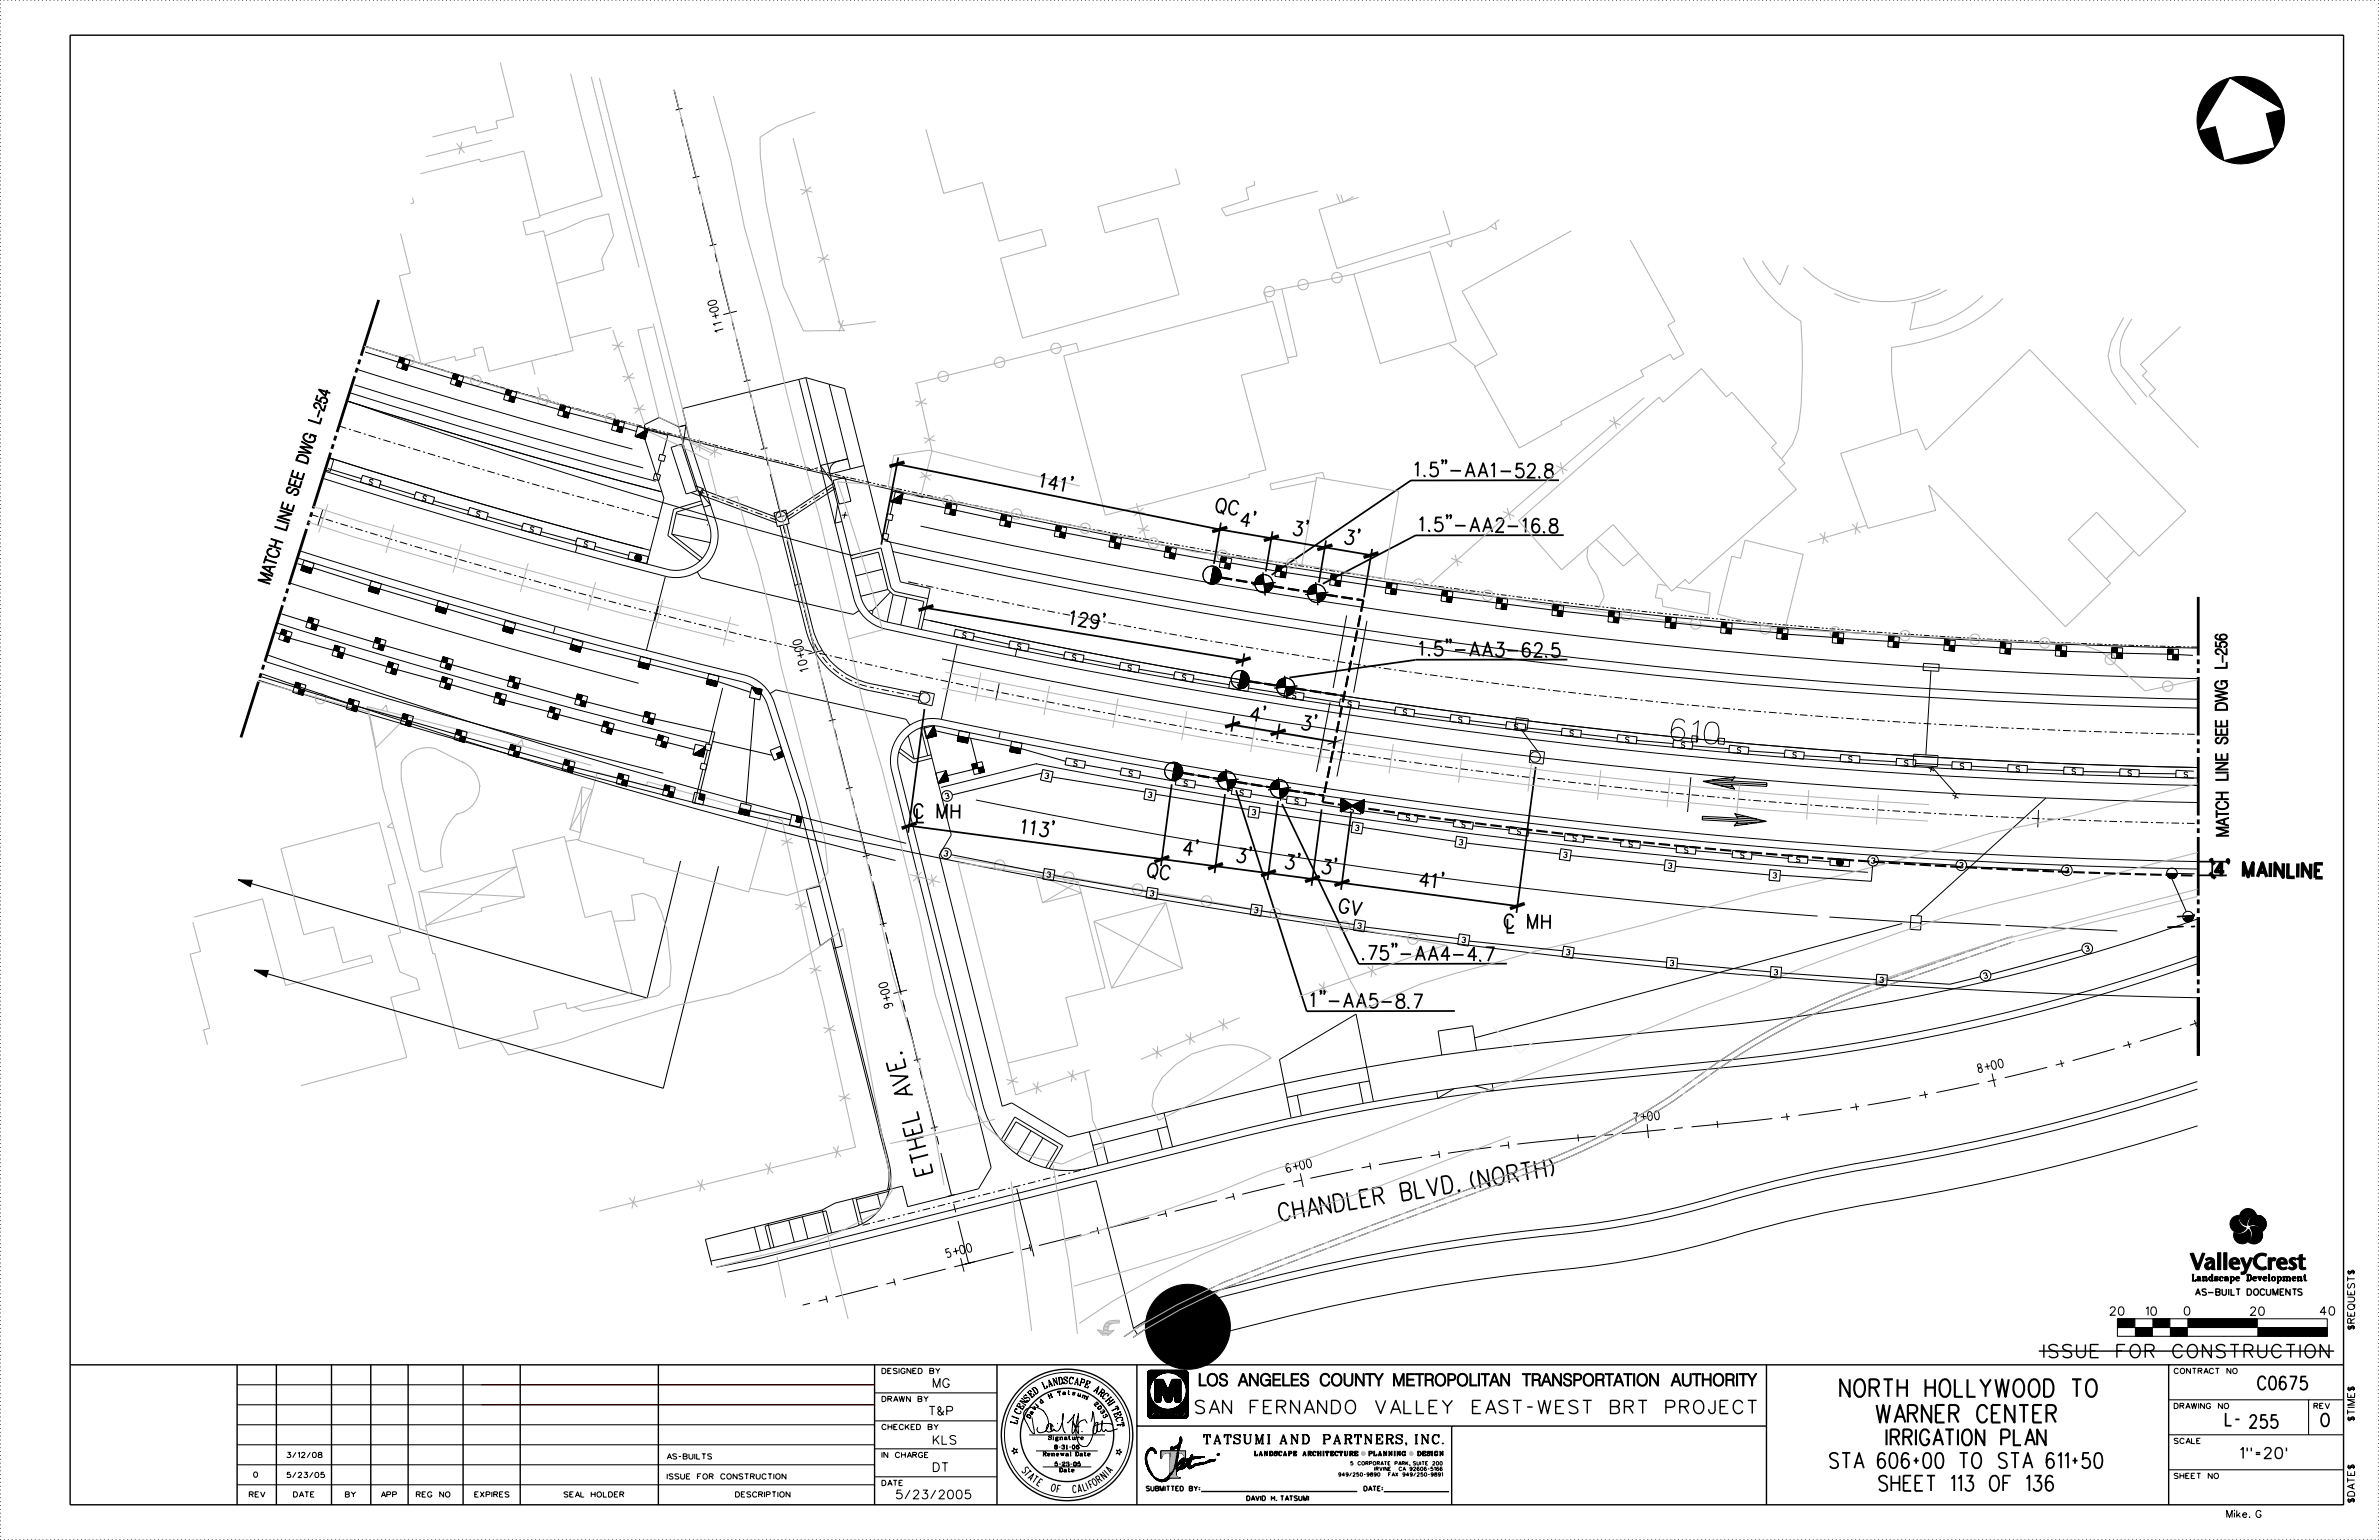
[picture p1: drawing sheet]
<svg xmlns="http://www.w3.org/2000/svg" width="864mm" height="559mm" viewBox="0 0 864 559" stroke-linecap="round" stroke-linejoin="round" font-family="sans-serif">
<defs><g id="words">
<g font-size="7.9">
<text x="606.4" y="268.5" transform="rotate(5 606.4 268.5)">6</text>
<text x="613.9" y="269.3" transform="rotate(5 613.9 269.3)">10</text>
</g>
<g font-size="7.6">
<text x="305.6" y="191.2">+</text>
<text x="697.3" y="276.8" transform="rotate(108 697.3 276.8)">+</text>
<text x="706.1" y="286.7" transform="rotate(107 706.1 286.7)">+</text>
</g>
<g font-size="6.3">
<text x="331.4" y="397.2" transform="rotate(-104 331.4 397.2)">AVE.</text>
<text x="338.6" y="425.3" transform="rotate(-104 338.6 425.3)">ET HEL</text>
<text x="509.2" y="435.7" transform="rotate(-9 509.2 435.7)">BLVD. ( NORT H)</text>
<text x="464.9" y="443.1" transform="rotate(-9 464.9 443.1)">C HANDLER</text>
<text x="668" y="506.8">NORTH HOLLYWOOD TO</text>
<text x="681.2" y="516.2">WARNER CENTER</text>
</g>
<text font-size="5.7" x="684.8" y="524.4">IRRIGATION PLAN</text>
<g font-size="5.6">
<text x="664.3" y="532.7">STA 606+00 TO STA 611+50</text>
<text x="682.1" y="541">SHEET 113 OF 136</text>
</g>
<g font-size="5.1">
<text x="513.6" y="172.8" transform="rotate(1 513.6 172.8)">1.5 &quot; -</text>
<text x="532" y="173" transform="rotate(1 532 173)">A A 1-</text>
<text x="550.2" y="173.3" transform="rotate(1 550.2 173.3)">5</text>
<text x="554.4" y="173.3" transform="rotate(1 554.4 173.3)">2 .8</text>
<text x="377.2" y="176.7" transform="rotate(11 377.2 176.7)">14</text>
<text x="441.2" y="185.7" transform="rotate(10 441.2 185.7)">Q C</text>
<text x="450.3" y="190.8" transform="rotate(10 450.3 190.8)">4 ’</text>
<text x="515.3" y="192.7" transform="rotate(1 515.3 192.7)">1.5 &quot; -</text>
<text x="533.7" y="193" transform="rotate(1 533.7 193)">A A 2 -</text>
<text x="552.7" y="193.2" transform="rotate(1 552.7 193.2)">16 .8</text>
<text x="388.1" y="226.6" transform="rotate(9 388.1 226.6)">12</text>
<text x="515.2" y="237.9" transform="rotate(1 515.2 237.9)">1.5 &quot; -</text>
<text x="533.6" y="238.1" transform="rotate(1 533.6 238.1)">A A 3 -</text>
<text x="552.7" y="238.3" transform="rotate(1 552.7 238.3)">6</text>
<text x="556.9" y="238.4" transform="rotate(1 556.9 238.4)">2 .5</text>
<text x="453.8" y="261.5" transform="rotate(10 453.8 261.5)">4 ’</text>
<text x="331.8" y="296.8" transform="rotate(1 331.8 296.8)">C</text>
<text x="340.3" y="296.9" transform="rotate(1 340.3 296.9)">MH</text>
<text x="370.6" y="302.4" transform="rotate(8 370.6 302.4)">113 ’</text>
<text x="429.5" y="310.2" transform="rotate(8 429.5 310.2)">4 ’</text>
<text x="804.2" y="317.9" transform="rotate(1 804.2 317.9)">4 ’</text>
<text x="416.4" y="318" transform="rotate(10 416.4 318)">Q C</text>
<text x="515.3" y="321.5" transform="rotate(8 515.3 321.5)">4</text>
<text x="814.4" y="318.1" transform="rotate(1 814.4 318.1)">MA IN LIN E</text>
<text x="485.9" y="331" transform="rotate(10 485.9 331)">GV</text>
<text x="546.2" y="336.8" transform="rotate(1 546.2 336.8)">C</text>
<text x="554.6" y="336.9" transform="rotate(1 554.6 336.9)">MH</text>
<text x="494.7" y="348.2" transform="rotate(1 494.7 348.2)">.7</text>
<text x="513.9" y="348.5" transform="rotate(1 513.9 348.5)">A A 4 -</text>
<text x="533" y="348.7" transform="rotate(1 533 348.7)">4 .7</text>
<text x="475.8" y="365.4" transform="rotate(1 475.8 365.4)">1&quot; -</text>
<text x="487.8" y="365.6" transform="rotate(1 487.8 365.6)">A A 5 -</text>
<text x="506.9" y="365.8" transform="rotate(1 506.9 365.8)">8 .7</text>
</g>
<g font-size="4.8">
<text x="116.1" y="154.3" transform="rotate(-73 116.1 154.3)">L- 254</text>
<text x="103.9" y="193" transform="rotate(-73 103.9 193)">LINE SEE DWG</text>
<text x="97.8" y="212.4" transform="rotate(-73 97.8 212.4)">MATCH</text>
<text x="808.5" y="240.3" transform="rotate(-90 808.5 240.3)">-5</text>
<text x="808.8" y="280.9" transform="rotate(-90 808.8 280.9)">IE SEE DWG L26</text>
<text x="809" y="299.7" transform="rotate(-90 809 299.7)">ATCH LN</text>
<text x="809" y="303.8" transform="rotate(-90 809 303.8)">M</text>
<text x="741.9" y="492.6">ISSUE FOR CONSTRUCTION</text>
<text x="819.7" y="504.2">C0675</text>
<text x="434" y="512.9">SAN FERNANDO VALLEY EAST-WEST BRT PROJECT</text>
</g>
<text font-size="4.7" x="434.8" y="502.9">LOS ANGELES COUNTY METROPOLITAN TRANSPORTATION AUTHORITY</text>
<g font-size="4.6">
<text x="807.9" y="517.3">L-255</text>
<text x="842.6" y="517.6">O</text>
</g>
<text font-size="4" x="813.3" y="529.2">1&quot;=20’</text>
<text font-size="3.3" x="437" y="523.9">TATSUMI AND PARTNERS, INC.</text>
<g font-size="3.2">
<text x="260.3" y="110.3" transform="rotate(-104 260.3 110.3)">0</text>
<text x="262.1" y="117.7" transform="rotate(-104 262.1 117.7)">1 + 0</text>
<text x="262.8" y="120.2" transform="rotate(-104 262.8 120.2)">1</text>
<text x="291.2" y="233.5" transform="rotate(-104 291.2 233.5)">0</text>
<text x="293" y="240.9" transform="rotate(-104 293 240.9)">0 + 0</text>
<text x="293.6" y="243.3" transform="rotate(-104 293.6 243.3)">1</text>
<text x="322.4" y="357.9" transform="rotate(-104 322.4 357.9)">0</text>
<text x="324.2" y="365.3" transform="rotate(-104 324.2 365.3)">9 + 0</text>
<text x="718.3" y="389.3" transform="rotate(-13 718.3 389.3)">8 + 0</text>
<text x="725.8" y="387.6" transform="rotate(-13 725.8 387.6)">0</text>
<text x="593.2" y="407.1" transform="rotate(-6 593.2 407.1)">7 + 0</text>
<text x="600.8" y="406.4" transform="rotate(-6 600.8 406.4)">0</text>
<text x="467.2" y="425.5" transform="rotate(-12 467.2 425.5)">6 + 0</text>
<text x="474.7" y="423.9" transform="rotate(-12 474.7 423.9)">0</text>
<text x="351.3" y="454.5" transform="rotate(-14 351.3 454.5)">0</text>
<text x="343.9" y="456.4" transform="rotate(-14 343.9 456.4)">5 + 0</text>
<text x="338.8" y="503.4">MG</text>
<text x="337.3" y="513.5">T&amp;P</text>
<text x="338.8" y="524.1">KLS</text>
<text x="338.8" y="534">DT</text>
<text x="325.4" y="543.9">5/23/2005</text>
</g>
<g font-size="3">
<text x="766" y="477.2">20</text>
<text x="779.1" y="477.3">10</text>
<text x="792.9" y="477.2">0</text>
<text x="816.9" y="477.3">20</text>
<text x="842.3" y="477.2">40</text>
</g>
<g font-size="2.5">
<text x="854.7" y="482.4" transform="rotate(-90 854.7 482.4)">$REQUEST$</text>
<text x="380.8" y="503.3" transform="rotate(-18 380.8 503.3)">A</text>
<text x="382.5" y="502.7" transform="rotate(-12 382.5 502.7)">N</text>
<text x="384.4" y="502.3" transform="rotate(-6 384.4 502.3)">D</text>
<text x="386.2" y="502.1" transform="rotate(-1 386.2 502.1)">S</text>
<text x="388.1" y="502.1" transform="rotate(6 388.1 502.1)">C</text>
<text x="391.8" y="502.6" transform="rotate(17 391.8 502.6)">P</text>
<text x="393.6" y="503.2" transform="rotate(22 393.6 503.2)">E</text>
<text x="373.2" y="508.6" transform="rotate(-47 373.2 508.6)">S</text>
<text x="374.5" y="507.2" transform="rotate(-41 374.5 507.2)">E</text>
<text x="375.9" y="506" transform="rotate(-35 375.9 506)">D</text>
<text x="379.1" y="504" transform="rotate(-24 379.1 504)">L</text>
<text x="396.9" y="504.7" transform="rotate(34 396.9 504.7)">A</text>
<text x="398.5" y="505.8" transform="rotate(39 398.5 505.8)">R</text>
<text x="399.9" y="507" transform="rotate(45 399.9 507)">C</text>
<text x="401.2" y="508.3" transform="rotate(51 401.2 508.3)">H</text>
<text x="402.4" y="509.7" transform="rotate(57 402.4 509.7)">I</text>
<text x="854.7" y="509.8" transform="rotate(-90 854.7 509.8)">ME$</text>
<text x="370.3" y="513.3" transform="rotate(-64 370.3 513.3)">C</text>
<text x="371.1" y="511.7" transform="rotate(-58 371.1 511.7)">E</text>
<text x="372.1" y="510.1" transform="rotate(-52 372.1 510.1)">N</text>
<text x="403.4" y="511.3" transform="rotate(63 403.4 511.3)">T</text>
<text x="404.3" y="513" transform="rotate(68 404.3 513)">E</text>
<text x="405" y="514.7" transform="rotate(74 405 514.7)">C</text>
<text x="854.7" y="515.5" transform="rotate(-90 854.7 515.5)">$TI</text>
<text x="369.2" y="516.9" transform="rotate(-75 369.2 516.9)">L</text>
<text x="405.5" y="516.5" transform="rotate(80 405.5 516.5)">T</text>
<text x="854.7" y="545.2" transform="rotate(-90 854.7 545.2)">$DATE$</text>
<text x="808.3" y="550.6">Mike. G</text>
</g>
<g font-size="2.3">
<text x="795.5" y="464.8">Landscape Development</text>
<text x="797" y="470">AS-BUILT DOCUMENTS</text>
</g>
<g font-size="1.9">
<text x="133.8" y="175.6" transform="rotate(17 133.8 175.6)">S</text>
<text x="153.2" y="181.6" transform="rotate(17 153.2 181.6)">S</text>
<text x="172.7" y="187.3" transform="rotate(17 172.7 187.3)">S</text>
<text x="192.2" y="192.9" transform="rotate(16 192.2 192.9)">S</text>
<text x="211.8" y="198.2" transform="rotate(15 211.8 198.2)">S</text>
<text x="349.2" y="231.3" transform="rotate(12 349.2 231.3)">S</text>
<text x="369.2" y="235.4" transform="rotate(11 369.2 235.4)">S</text>
<text x="389.1" y="239.3" transform="rotate(11 389.1 239.3)">S</text>
<text x="409.3" y="243.1" transform="rotate(11 409.3 243.1)">S</text>
<text x="429" y="246.6" transform="rotate(11 429 246.6)">S</text>
<text x="449" y="250" transform="rotate(10 449 250)">S</text>
<text x="469.1" y="253.3" transform="rotate(9 469.1 253.3)">S</text>
<text x="489.1" y="256.4" transform="rotate(9 489.1 256.4)">S</text>
<text x="509.2" y="259.3" transform="rotate(9 509.2 259.3)">S</text>
<text x="529.3" y="262" transform="rotate(8 529.3 262)">S</text>
<text x="549.6" y="264.6" transform="rotate(8 549.6 264.6)">S</text>
<text x="569.8" y="266.9" transform="rotate(7 569.8 266.9)">S</text>
<text x="590" y="269.3" transform="rotate(7 590 269.3)">S</text>
<text x="610.2" y="271.2" transform="rotate(7 610.2 271.2)">S</text>
<text x="630.6" y="273.1" transform="rotate(7 630.6 273.1)">S</text>
<text x="650.7" y="274.8" transform="rotate(7 650.7 274.8)">S</text>
<text x="389.6" y="277.9" transform="rotate(11 389.6 277.9)">S</text>
<text x="409.6" y="281.5" transform="rotate(11 409.6 281.5)">S</text>
<text x="671" y="276.4" transform="rotate(5 671 276.4)">S</text>
<text x="691.3" y="277.8" transform="rotate(5 691.3 277.8)">S</text>
<text x="711.5" y="278.9" transform="rotate(3 711.5 278.9)">S</text>
<text x="731.8" y="280" transform="rotate(3 731.8 280)">S</text>
<text x="752.1" y="280.8" transform="rotate(3 752.1 280.8)">S</text>
<text x="772.4" y="281.5" transform="rotate(3 772.4 281.5)">S</text>
<text x="379.2" y="282.3" transform="rotate(12 379.2 282.3)">3</text>
<text x="429.6" y="285.1" transform="rotate(10 429.6 285.1)">S</text>
<text x="792.8" y="282" transform="rotate(3 792.8 282)">S</text>
<text x="343.3" y="289.9" transform="rotate(-12 343.3 289.9)">3</text>
<text x="416.7" y="289.3" transform="rotate(9 416.7 289.3)">3</text>
<text x="450" y="288.5" transform="rotate(10 450 288.5)">S</text>
<text x="469.9" y="291.6" transform="rotate(8 469.9 291.6)">S</text>
<text x="454.4" y="295.6" transform="rotate(8 454.4 295.6)">3</text>
<text x="490" y="294.6" transform="rotate(8 490 294.6)">S</text>
<text x="510.3" y="297.5" transform="rotate(8 510.3 297.5)">S</text>
<text x="491.9" y="301.3" transform="rotate(9 491.9 301.3)">3</text>
<text x="530.5" y="300.1" transform="rotate(8 530.5 300.1)">S</text>
<text x="550.7" y="302.7" transform="rotate(8 550.7 302.7)">S</text>
<text x="570.9" y="305" transform="rotate(6 570.9 305)">S</text>
<text x="342.5" y="310.5" transform="rotate(14 342.5 310.5)">3</text>
<text x="529.6" y="306.5" transform="rotate(9 529.6 306.5)">3</text>
<text x="567.4" y="311" transform="rotate(9 567.4 311)">3</text>
<text x="591.2" y="307.3" transform="rotate(6 591.2 307.3)">S</text>
<text x="611.4" y="309.4" transform="rotate(6 611.4 309.4)">S</text>
<text x="631.8" y="311.2" transform="rotate(6 631.8 311.2)">S</text>
<text x="605.5" y="315" transform="rotate(7 605.5 315)">3</text>
<text x="652.1" y="312.8" transform="rotate(4 652.1 312.8)">S</text>
<text x="679.2" y="313.2" transform="rotate(6 679.2 313.2)">3</text>
<text x="711.2" y="314.9" transform="rotate(6 711.2 314.9)">3</text>
<text x="749.6" y="316.7" transform="rotate(6 749.6 316.7)">3</text>
<text x="379.9" y="318.2" transform="rotate(9 379.9 318.2)">3</text>
<text x="643.5" y="318.6" transform="rotate(5 643.5 318.6)">3</text>
<text x="417.4" y="325" transform="rotate(9 417.4 325)">3</text>
<text x="455.2" y="331.1" transform="rotate(9 455.2 331.1)">3</text>
<text x="492.7" y="336.8" transform="rotate(9 492.7 336.8)">3</text>
<text x="530.6" y="341.9" transform="rotate(9 530.6 341.9)">3</text>
<text x="568.5" y="346.4" transform="rotate(9 568.5 346.4)">3</text>
<text x="757.3" y="345.3" transform="rotate(-14 757.3 345.3)">3</text>
<text x="606.2" y="350.4" transform="rotate(4 606.2 350.4)">3</text>
<text x="644" y="353.7" transform="rotate(4 644 353.7)">3</text>
<text x="682.4" y="356.5" transform="rotate(4 682.4 356.5)">3</text>
<text x="720.4" y="355.1" transform="rotate(-14 720.4 355.1)">3</text>
<text x="320.2" y="498.4">DESIGNED BY</text>
<text x="789.3" y="498.4">CONTRACT NO</text>
<text x="320.2" y="508.6">DRAWN BY</text>
<text x="789.3" y="511.1">DRAWING NO</text>
<text x="840" y="511.1">REV</text>
<text x="320.2" y="518.7">CHECKED BY</text>
<text x="789.3" y="523.8">SCALE</text>
<text x="104.2" y="528.9">3/12/08</text>
<text x="242.2" y="529.4">AS-BUILTS</text>
<text x="320.2" y="528.9">IN CHARGE</text>
<text x="92.1" y="536">0</text>
<text x="104.2" y="536.2">5/23/05</text>
<text x="242.2" y="536.7">ISSUE FOR CONSTRUCTION</text>
<text x="320.2" y="539.1">DATE</text>
<text x="789.3" y="536.5">SHEET NO</text>
<text x="90.5" y="543.2">REV</text>
<text x="106.6" y="543.2">DATE</text>
<text x="125.4" y="543.2">BY</text>
<text x="138.4" y="543.2">APP</text>
<text x="151.1" y="543.2">REG NO</text>
<text x="172.4" y="543.2">EXPIRES</text>
<text x="204.8" y="543.2">SEAL HOLDER</text>
<text x="267" y="543.2">DESCRIPTION</text>
</g>
<g font-size="1.7">
<text x="416.1" y="541">SUBMITTED BY:</text>
<text x="452.6" y="544.5">DAVID H. TATSUMI</text>
<text x="495.1" y="541">DATE:</text>
</g>
<g font-size="1.5">
<text x="378" y="509.4" transform="rotate(-37 378 509.4)">d</text>
<text x="380.9" y="507.5" transform="rotate(-23 380.9 507.5)">H</text>
<text x="384.1" y="506.4" transform="rotate(-10 384.1 506.4)">T</text>
<text x="385.8" y="506.1" transform="rotate(-3 385.8 506.1)">a</text>
<text x="389.3" y="506.1" transform="rotate(11 389.3 506.1)">s</text>
<text x="391" y="506.5" transform="rotate(17 391 506.5)">u</text>
<text x="392.6" y="507" transform="rotate(24 392.6 507)">m</text>
<text x="397.1" y="509.7" transform="rotate(44 397.1 509.7)">2</text>
<text x="373.8" y="514.8" transform="rotate(-63 373.8 514.8)">D</text>
<text x="374.6" y="513.3" transform="rotate(-57 374.6 513.3)">a</text>
<text x="375.6" y="511.9" transform="rotate(-50 375.6 511.9)">v</text>
<text x="376.7" y="510.5" transform="rotate(-43 376.7 510.5)">i</text>
<text x="398.3" y="510.9" transform="rotate(51 398.3 510.9)">0</text>
<text x="399.4" y="512.2" transform="rotate(58 399.4 512.2)">3</text>
<text x="400.3" y="513.7" transform="rotate(64 400.3 513.7)">3</text>
<text x="380.7" y="522.4">Signature</text>
<text x="382.8" y="525.8">8-31-06</text>
<text x="378.6" y="528.3">Renewal Date</text>
<text x="382.9" y="532">5-23-05</text>
<text x="497" y="528.2">PLANNING</text>
<text x="513.4" y="528.2">DESIGN</text>
<text x="384.5" y="534.1">Date</text>
</g>
<text font-size="1.5" fill="#b3b3b3" x="455.4" y="528.2">LANDSCAPE ARCHITECTURE</text>
<g font-size="1.3">
<text x="490.3" y="531.6">5 CORPORATE PARK, SUITE 200</text>
<text x="499" y="533.6">IRVINE</text>
<text x="508.4" y="533.6">CA 92606-5166</text>
<text x="486" y="535.7">949/250-9890</text>
<text x="502.9" y="535.7">FAX 949/250-9891</text>
</g>
</g></defs>
<g fill="none" stroke="#000" stroke-width=".63" stroke-linecap="butt">
<path d="M325.9 168.5l116.9 23.6 55 9.4M326.1 166l-6.2 31.6M385.5 174.1l1.2-.7-1 5M389.5 173.2l-.2 .2-.2-.3 .3-.2a1.01 1.01 0 0 1-.5 1.4M523.8 167.1l-.2 .3-.2-.3 .2-.2a1.01 1.01 0 0 1-.2 1.4M525.1 167.2l-.2 .2-.2-.3 .2-.2a1.01 1.01 0 0 1-.3 1.5M565.9 174.3h-53.8l-50.5 34.3M443.2 189.6l-2.5 15M455.8 185.9l-.2 .2-.2-.3 .3-.2a1.01 1.01 0 0 1-.5 1.4M461.9 192.8l-2.4 14.6M470.6 189.1l2.3 .4-1.6 1.7a1.59 1.59 0 0 1 1.2 2 1.59 1.59 0 0 1-2.1 1l-.6-.3-.3-.8M474.9 189.1l-.2 .2-.2-.3 .3-.2a1.01 1.01 0 0 1-.5 1.4"/>
<path d="M481.4 196.1l-2.6 15.3M489.3 192.3l2.3 .4-1.5 1.7a1.59 1.59 0 0 1 1.1 2 1.59 1.59 0 0 1-2.1 1l-.6-.3-.3-.8M493.6 192.3l-.2 .2-.2-.3 .3-.2a1.01 1.01 0 0 1-.5 1.4M498.1 199.2l-3 17.6M525.5 187.1l-.2 .2-.2-.2 .2-.3a1.01 1.01 0 0 1-.2 1.5M526.8 187.1l-.2 .2-.2-.2 .2-.3a1.01 1.01 0 0 1-.3 1.5M567.6 194.2l-53.8 .1-33.6 17.5M336.1 220.6l115.2 19M398.9 224.9a1.45 1.45 0 0 1-2.2 1.1 1.45 1.45 0 0 1-.2-2.4 1.29 1.29 0 0 1 1.3-.6 1.29 1.29 0 0 1 1 .9 5.1 5.1 0 0 1-1.1 4 1.22 1.22 0 0 1-1.8-.8M401.1 222.9l-.2 .2-.2-.3 .3-.2a1.01 1.01 0 0 1-.5 1.4M451.7 237.1l-.8 4.7M513.7 239.5l-45.6 6.4"/>
<path d="M525.5 232.2l-.3 .2-.2-.2 .2-.3a1.01 1.01 0 0 1-.2 1.5M526.7 232.2l-.2 .2-.2-.2 .2-.3a1.01 1.01 0 0 1-.2 1.5M569 239.3l-55.2 .1M335.6 257.3l-5.9 44.8M448 259.8l-1 5.7M459.4 256.5l-.3 .2-.1-.2 .2-.2a1.01 1.01 0 0 1-.4 1.3M473.7 259.7l2.3 .4-1.6 1.7a1.59 1.59 0 0 1 1.2 2 1.59 1.59 0 0 1-2.1 1l-.6-.4-.3-.7M478 259.7l-.3 .2-.1-.3 .2-.2a1.01 1.01 0 0 1-.4 1.4M447.4 263l37.2 6.2M464.5 262.6l-.9 5.7M484.5 269.7l-.3 2M557.5 278.3l-7 53"/>
<path d="M330 299.6l220.8 29.2M425.4 284.6l-4 29.7M444.7 288.1l-3.8 28.7M448.7 286.7l25.6 80.2 53.8-.1M463.9 290.6l-3.8 28.8M465.4 291.7l27.8 58.1 53.8-.1M479.8 293.7l-3.7 27.8M487 289.8l-.3 4.8 4.2-2.3M487 289.8l3.9 2.6M487 289.8l3.9 2.6-4.2 2.1zM487.1 289.9l-.1 .1M487.2 289.9l-.2 .2"/>
<path d="M487.2 290l-.2 .2M487.3 290l-.4 .4M487.4 290.1l-.5 .4M487.5 290.1l-.6 .5M487.6 290.2l-.7 .5M487.6 290.2l-.7 .7M487.7 290.3l-.8 .7M487.8 290.3l-.9 .8M487.9 290.4l-1 .9M487.9 290.4l-1 1M488 290.5l-1.1 1M488.1 290.5l-1.2 1.1"/>
<path d="M488.2 290.6l-1.4 1.2M488.3 290.6l-1.5 1.3M488.3 290.7l-1.5 1.3M488.4 290.7l-1.6 1.5M488.5 290.8l-1.7 1.5M488.6 290.9l-1.8 1.5M488.7 290.9l-1.9 1.6M488.7 291l-1.9 1.7M488.8 291l-2 1.8M488.9 291.1l-2.1 1.8M489 291.1l-2.2 2M489.1 291.2l-2.3 2"/>
<path d="M489.1 291.2l-2.4 2.1M489.2 291.3l-2.5 2.1M489.3 293.2l1.2-1.1-1.6 1.2M489.3 291.3l-2.6 2.3M489.4 291.4l-2.7 2.3M489.4 291.4l-2.7 2.4M489.5 291.5l-2.8 2.5M489.6 291.5l-2.9 2.6M489.7 291.6l-3 2.6M489.8 291.6l-3.1 2.7M489.8 291.7l-3.1 2.8M489.9 291.7l-3.2 2.8"/>
<path d="M490 291.8l-3 2.5M490.1 291.8l-2.8 2.4M490.2 291.9l-2.6 2.1M490.2 291.9l-2.2 1.9M490.3 292l-2 1.7M490.4 292l-1.8 1.5M490.5 294.9l-3.7 28M490.6 292.2l-1 .8M490.6 292.5l.2-.2-.6 .4M490.7 292.2l-.8 .6M490.9 292.4l-.3 .1M490.9 292.4l4.2-2.1-.3 4.7z"/>
<path d="M490.9 292.4h.2M491 292.3l.4 .4M491.1 292.3l.6 .5M491.1 292.3l.9 .8M491.2 292.2l1.1 1.1M491.3 292.2l1.3 1.3M491.4 292.1l1.5 1.6M491.5 292.1l1.7 1.8M491.6 292l1.9 2.1M491.7 292l2.1 2.3M491.9 291.9l2.8 3M492 291.8l2.8 3.2"/>
<path d="M492.1 291.8l2.7 3.1M492.2 291.8l2.7 3M492.2 291.7l2.7 3M492.3 291.7l2.6 2.8M492.4 291.6l2.5 2.8M492.5 291.6l2.4 2.7M492.6 291.6l2.3 2.6M492.7 291.5l2.2 2.5M492.8 291.5l2.1 2.4M492.8 291.4l2.1 2.4M492.9 291.4l2 2.2M493 291.3l1.9 2.2"/>
<path d="M493.1 291.3l1.8 2.1M493.2 291.3l1.7 2M493.3 291.2l1.6 1.9M493.4 291.2l1.6 1.8M493.4 291.1l1.6 1.8M493.5 291.1l1.5 1.6M493.6 291.1l1.4 1.5M493.7 291l1.3 1.5M493.8 291l1.2 1.4M493.9 290.9l1.1 1.3M493.9 290.9l1.1 1.2M494 290.9l1 1.1"/>
<path d="M494.1 294.5l-2.4-2.5 2.7 2.7M494.1 290.8l.9 1M494.4 290.7l.6 .8M494.4 290.6l.7 .7M494.5 290.6l.6 .6M494.6 290.6l.5 .5M494.7 290.5l.4 .4M494.8 290.5l.3 .3M494.9 290.4l.2 .3M495 290.4l.1 .2M495 291.6l-.8-.8 .8 .9M495 290.4h.1"/>
<path d="M495.1 290.3l-4.2 2.1M495.1 290.3l-.3 4.8-3.9-2.7M434.9 305.1l-.2 .2-.2-.3 .2-.2a1.01 1.01 0 0 1-.4 1.4M450 307.8l2.3 .3-1.5 1.7a1.59 1.59 0 0 1 1.2 2 1.59 1.59 0 0 1-2.1 1.1l-.6-.3-.3-.8M454.3 307.6l-.3 .2-.2-.2 .3-.3a1.01 1.01 0 0 1-.4 1.5M467.6 310.1l2.3 .3-1.5 1.8a1.59 1.59 0 0 1 1.2 1.9 1.59 1.59 0 0 1-2.1 1.1l-.6-.3-.3-.8M471.9 309.9l-.3 .2-.2-.2 .3-.2a1.01 1.01 0 0 1-.4 1.4M480.9 311.9l2.3 .3-1.5 1.7a1.59 1.59 0 0 1 1.3 2 1.59 1.59 0 0 1-2.1 1.1l-.6-.4-.4-.7M485.2 311.7l-.3 .2-.1-.3 .2-.2a1.01 1.01 0 0 1-.4 1.4M520.1 318l1.1-.8-.6 5M524.1 316.8l-.3 .2-.2-.2 .3-.3a1.01 1.01 0 0 1-.4 1.5M797.5 317.6l10.9 .1"/>
<path d="M798 312.6l10.6 .1M803.1 311.3v7.4M479.7 359.6l-.3 .3-.2-.3 .2-.2a1.01 1.01 0 0 1-.2 1.5M480.9 359.7l-.2 .2-.2-.2 .2-.3a1.01 1.01 0 0 1-.2 1.5M505.7 342.6l-.2 .2-.2-.2 .2-.3a1.01 1.01 0 0 1-.2 1.5M507 342.6l-.2 .2-.2-.2 .2-.3a1.01 1.01 0 0 1-.2 1.5M508.4 346.2l3.8 .1"/>
</g>
<g fill="#000" stroke="#000" stroke-width=".36">
<path d="M86.5 319.2l5.2 .2-.7 2.5zM92.4 352l5.2 .2-.7 2.4zM768.6 478.5h6.4v3.2h-6.4zM781.3 478.5h6.4v3.2h-6.4zM775 481.7h6.3v3.2h-6.3zM787.7 481.7h6.3v3.2h-6.3zM794 478.5h25.4v3.2h-25.4zM819.4 481.7h25.4v3.2h-25.4zM415.8 529.3l.4 .2-.4 .2zM415.8 529l.4 .2-.4 .1zM415.8 529.7l.5 .2-.5 .1zM415.8 528.7l.4 .2-.4 .1z"/>
<path d="M415.8 530l.6 .2-.5 .1zM415.8 528.3l.4 .1-.4 .3zM415.9 530.3l.5 .2-.5 .1zM415.9 528.2l.3 .2zM415.9 528l.3 .4zM415.9 530.6l.6 .3h-.5zM415.9 527.9l.3 .5zM416 527.7l.2 .7zM416 530.9l.6 .3zM416 527.6l.2 .8zM416 531.1l.6 .1zM416.1 531.2h.5z"/>
<path d="M416.1 531.3l.6 .5zM416.1 531.4l.6 .4-.4 .2zM416.1 527.4l.1 1zM415.8 529.3l.4-.1v.3zM415.8 528.7l.4-.3zM416.2 527.3v1.1zM415.8 529l.4-.1v.3zM415.8 529.7l.4-.2 .1 .4zM416.2 527.1v.2zM416.2 527.1v1.3zM415.8 528.7l.5-.3zM415.8 528.7l.5-.2z"/>
<path d="M416.3 527l-.1 1.4zM416.3 532l.8 .6zM415.8 530l.5-.1 .1 .3zM415.8 528.7l.5-.2-.1 .4zM416.3 526.9h.7zM416.3 526.8l.7 .1zM415.9 530.3l.5-.1v.3zM416.3 526.8h.7zM415.9 530.6l.5-.1 .1 .4zM416 530.9h.5l.1 .3zM416.6 532.4l.5 .2-.5 .2zM416.1 531.3l.5-.1z"/>
<path d="M416.6 532.8l.6 .3zM416.6 526.4h.7l-.9 .4zM416.1 531.3h.5zM416.1 531.3h.5l.1 .5zM416.6 526.4h.7zM416.7 526.4h.6zM416.3 532h.6zM416.7 526.3l.6 .1zM416.8 533.2h.5zM416.8 533.1h.5zM416.8 533.1h.4zM416.8 533l.4 .1z"/>
<path d="M416.8 526.2l.7 .1zM416.8 533.2l1.6 1.9zM416.8 526.2h.8zM416.8 533.3l1.6 1.8zM416.8 526.1l.8 .1zM416.9 533.3l1.5 1.8zM416.9 533.4l1.5 1.7zM416.3 532h.6l.2 .6zM416.9 526h1zM416.3 527l.7-.1-.8 1.5zM416.9 526h2.2zM417 533.5l1.4 1.6z"/>
<path d="M416.4 526.8h.6zM417 533.6l1.4 1.5zM416.6 532.8h.4l.2 .3zM416.6 532.8l.4-.1zM416.4 526.8l.6-.1zM417.1 533.6l1.3 1.5zM416.6 532.8l.5-.1zM416.6 532.8l.5-.2zM417.1 533.7l1.3 1.4zM416.4 526.8l.7-.2zM417.1 533.8l1.3 1.3zM416.4 526.8l.8-.3z"/>
<path d="M417.2 533.9l1.2 1.2zM417 526l2.1-.1zM417.3 534l1.1 1.1zM417.2 525.8h1.8zM416.4 526.8l.9-.4zM416.8 533.2h.5l1.1 1.9zM417.3 525.8h1.7zM417.3 534.1l1.1 1zM417.3 525.7l1.7 .1zM416.7 526.3h.7zM417.4 534.2l1 .9zM417.4 525.7h1.5z"/>
<path d="M416.7 526.3h.8zM417.5 525.6h1.3zM417.5 534.3l.9 .8zM417.5 525.5l1.2 .1zM416.8 526.2h.7zM417.6 534.4l.8 .7zM417.5 525.5h1.1zM417.6 534.5l.8 .6zM417.6 525.5h1zM417.7 534.6l.7 .5zM416.8 526.1h.9zM417.8 534.7l.6 .4z"/>
<path d="M417.7 525.5l.7-.1zM417.8 534.8l.6 .3zM416.8 526.1l1-.1zM416.8 526.1l1.1-.1zM417.9 534.9l.5 .2zM417.8 525.4h.5zM417.9 525.4h.3zM417.9 535l.5 .1zM418 535l.4 .1zM418 535.1l.6 .4zM418.1 535.2l.5 .3zM418.1 526h1z"/>
<path d="M418.2 535.3l.4 .2zM418.2 526l1 .1zM417.9 525.4h.4zM418.2 526.1h1zM418.3 535.4l.3 .1zM418.3 526.1h.9zM417.8 525.4h.6zM418.4 526.1h.8zM418.4 535.5h.2zM418 535.1h.4l.2 .4zM418.4 526.1l.9 .1zM417.7 525.5h.9z"/>
<path d="M418.5 526.1l.8 .1zM418.5 526.2h.8zM418.6 526.2h.7zM418.7 526.2l.7 .1-.3 .5zM418.7 535.9l.4 .1-.1 .2zM418.8 535.9l.3 .1zM417.4 525.7l1.6 .1zM418.8 535.8l.3 .2zM419 536.2h.4v.4zM417.2 525.8l1.9 .1zM419.1 536l-.1 .2zM417 526h2.1z"/>
<path d="M417.9 526h1.2zM418 526h1.1zM419 536.2l.2-.1zM419.1 527l.7 .2zM419.1 526.8l.7 .1zM419.2 527.1l.6 .1zM419 536.2l.3-.1zM419.2 527.2h.6zM419 536.2h.4zM418.7 526.2l.7 .1zM419.4 526.3l-.3 .5zM419.4 536.2v.4z"/>
<path d="M419.4 536.6h.6zM419.5 536.3l-.1 .3zM419.4 536.3v.3zM419.5 526.4l-.4 .4zM419.5 536.6h.6zM419.5 536.3l.3 .1-.4 .2zM419.1 526.8l.4-.3zM419.1 526.8l.5-.2zM419.6 536.7h.6zM419.1 526.8l.5-.1zM419.1 526.8h.6zM419.7 536.7l.8 .1z"/>
<path d="M419.7 536.8h.9zM419.8 536.8h.8zM419.1 527l.7-.1zM419.1 527l.7-.1v.3zM420 537h3.7l-3.3 .2zM419.5 536.6h.5zM419.6 536.7l.6-.1zM419.7 536.7h.6zM420.4 537.2l3.1 .1zM420.5 537.3h3zM420 537l.7-.2zM420.7 537.3l2.5 .1z"/>
<path d="M420 537l.9-.1zM420.9 537.3l2.3 .1zM420 537l1-.1zM420.9 537.4h2.3zM421 537.4h2.2zM420 537l1.2-.1zM421.2 537.5h1.7zM420 537l1.3-.1zM421.2 537.5h1.5zM421.3 537.5h1.4zM421.3 537.5l1.1 .1zM420 537l1.5-.1z"/>
<path d="M421.4 537.5l1 .1zM421.4 537.6h1zM421.5 537.6h.4zM420 537l1.6-.1zM421.6 537.6h.3zM420 537l1.8-.1zM420 537h3.7zM421.8 536.9l1.9 .1zM421.9 536.9l1.8 .1zM422.2 536.9l1.5 .1zM421.5 537.6h.9zM422.4 536.9h1.4z"/>
<path d="M422.5 536.9h1.3zM422.7 536.9h1.1zM421.2 537.5h1.6zM422.8 536.8h1.4zM422.8 536.7l1.4 .1zM422.9 536.7l1.3 .1zM421.2 537.5l2-.1zM423 536.7l1.3-.1zM423.2 536.6h1.2zM423.2 536.5h1.2zM423.3 536.5h1.1zM423.5 536.4h1z"/>
<path d="M420.7 537.3h2.8zM423.5 536.3l1 .1zM423.6 536.2l.9 .2zM420.4 537.2l3.3-.2-.2 .3zM423.7 536.1h1zM423.8 536l.9 .1zM423.8 535.9l.9 .2zM423.8 535.8l1.1 .1zM423.9 535.8l1.2-.1zM424.1 535.6l1 .1zM424.3 535.4l.9 .1zM424.5 535.2l.8 .1-1 .1z"/>
<path d="M423.4 536.4h1.1zM424.6 535.1h.9zM424.6 535l.9 .1zM424.7 534.9l.9 .1zM423.6 536.2l1.1-.1-.2 .3zM424.8 534.7h.9l-1 .2zM423.8 535.9h1.1l-.2 .2zM424.9 534.5l.9 .1-1 .1zM424.9 525.6l.8 .4-.7 .3zM424.9 525.6l.8-.2zM424.9 525.6l.7-.5zM424.9 534.4h1z"/>
<path d="M423.9 535.8l1.2-.1-.2 .2zM425 534.4h.9zM425.1 534.2l.9 .1zM425.2 534.2l.8 .1zM424.2 535.5h1l-.1 .2zM424.2 535.5h1zM425.2 525l.3 .1zM425.2 525l-.3 .6zM425.2 534.1l.8 .1zM425.3 525l-.4 .6zM425.3 534h.8zM424.3 535.4l1-.1z"/>
<path d="M425.3 533.9l.8 .1zM425.4 533.9h.8zM425.4 525l-.5 .6zM425.4 533.8l.8 .1zM425.5 525.1l-.6 .5zM424.5 535.2l1-.1-.2 .2zM425.5 533.6l.9 .1-1 .1zM424.9 525.6l.7-.5v.3zM424.6 535h1zM425.6 533.5l.8 .1h-.9zM424.9 525.6l.7-.2zM425.6 525.1v.3z"/>
<path d="M424.7 534.9l1-.1zM425 526.3l.7-.3zM424.9 525.6l1.9-.1zM425.7 533.2l.8 .1-.9 .2zM424.7 534.9l1-.2zM425.8 533l.8 .1-.9 .1zM424.8 534.7l1-.1zM425.9 532.9l.8 .1h-.9zM424.9 534.5l1-.1zM425.9 532.8l.8 .2zM425.9 532.7l.8 .3zM425.1 534.3h.9z"/>
<path d="M425.2 534.2h.8zM426.1 532.3l.6 .7-.8-.3zM425.2 534.1l.9-.1zM426.1 532l.8 .2-.8 .1zM426.2 531.8l.7 .4-.8-.2zM425.3 533.9h.9zM425.7 525.4l.5-.3 1 .2zM426.3 531.3l.6 .9-.7-.4zM426.3 531.1l.6 1.1zM426.3 525.1l1.1 .2zM425.4 533.8l1-.1-.2 .2zM426.4 525.1l1 .2z"/>
<path d="M425.5 533.6h.9zM426.5 530.7l.4 1.5-.6-1.1zM426.5 530.5l.4 1.7zM425.6 533.5l.9-.2-.1 .3zM426.5 530.1l.4 2.1zM425.7 533.2h.9zM426.6 529.9l.3 2.3zM425.7 533.2l.9-.1zM426.6 529.7l.3 2.5zM426.7 529.3l.2 2.9zM426.7 529.2l.2 3zM425.8 533h.9z"/>
<path d="M426.7 533h.5l-.4 .6zM426.8 533.6l.6 .2zM426.8 528.9l.1 3.3zM424.9 525.6l1.9-.1-1.1 .5zM426.4 525.1l.4-.3 .6 .5zM426.8 524.8l.7 .5zM426.8 528.6l.1 3.6zM426.9 528.4v3.8zM426.9 528.1v4.1zM426.1 532.3l.8-.1-.2 .8zM426.9 533.8h.4zM426.9 532.2l-.2 .8z"/>
<path d="M427 527.9l-.1 4.3zM427 532.2l.2 .8h-.5zM427.1 532l-.1 .2zM427.1 531.5l-.1 .6zM427.1 531.5l-.2 .7zM427.1 527.4l-.2 4.8zM426.8 524.8l.4-.2 .3 .7zM427.2 524.6l.3 .7zM426.7 533h.5zM427.2 533l-.4 .6zM427.2 527.1l-.3 5.1zM427.2 533.1l-.4 .5z"/>
<path d="M427.2 533.1l.2 .7-.6-.2zM425.7 525.4l1.5-.1-.4 .2zM426.3 525.1l.9 .2zM426.2 525.1l1 .2zM427.2 531.4l.5 .3-.7 .5zM427.2 533.1l.2 .7zM427.3 531.4l.4 .3zM427.3 533.1l.1 .7zM427.3 533.1l.7 .3zM427.3 533.1l.6 .3zM427.3 533.1l.5 .3zM427.3 533.1l.4 .4-.2 .1z"/>
<path d="M427.3 533.1l.2 .5-.1 .2zM427.3 524.5l.2 .8zM427.3 531.3l.4 .4zM427.3 524.4l.2 1zM427.4 526.4l-.5 5.8zM426.9 533.8h.5zM427.4 526.2l-.5 6zM427.4 531.2l.3 .5zM427.4 526.1l-.5 6.1zM427.5 525.9l-.6 6.3zM427.5 531.2l.2 .5zM427.5 524.3v1.2z"/>
<path d="M427.5 525.6v.3zM427.5 525.6l-.6 6.6zM427.5 533.7l-.1 .1zM427.5 525.5l-.6 6.7zM427.5 533.6l-.1 .2zM427.5 524.3l.1-.1-.1 1.3zM427.7 524.1l-.2 1.4zM427.7 524.1l-.8 8.1zM427.5 533.6l.2-.1zM427 532.2l.7-.5-.5 1.3zM427.3 533.1l.5-.5 .7 .4zM427.8 523.9l.7 .2h-.8z"/>
<path d="M428 523.7l.5 .4-.7-.2zM428.1 523.5h.8l-.9 .2zM428.1 523.3l.8 .2h-.8zM428.2 523.1l.7 .4-.8-.2zM428.2 530.4l-.5 1.3-.2-.5zM428.2 522.8h.8l-.8 .3zM428.3 522.5l.8 .1-.9 .2zM428.3 522.3h.7l-.7 .2zM428.3 522.2l.7 .1zM427.8 532.6l.5-.2 .2 .6zM428.3 522.1l.7 .1zM428.4 522h.6z"/>
<path d="M429 530.3l-.6 .7zM429 530.3l-1.3 1.4zM429.1 530.3l-1.4 1.4zM428.4 521.9h.5zM428.4 530l.8 .2-1 .2zM428.4 521.8h.5zM428.5 521.7h.3zM427.7 524.1h.8l-1.6 8.1zM428.5 521.6h.3zM428.5 533h.8zM427.3 533.1l1.2-.1-.5 .4zM428.5 532l.9 .1-1.1 .3z"/>
<path d="M428.5 521.5h.2zM428.5 532l.9 .1zM428.6 532l.8 .1zM428.6 531.9l.8 .2zM428.6 531.8l.8 .3zM428.7 533.1h.3zM428 523.7h.7l-.2 .4zM428.5 521.7l.3-.1zM428.8 531.6l.6 .5-.8-.3zM428.4 521.9l.5-.1zM428 523.7l.9-.2zM428.9 531.3l.5 .8-.6-.5z"/>
<path d="M428.9 531.2h.7zM428.9 531.2h.8zM428.2 530.4l.8-.1-1.3 1.4zM428.4 530l.6-.5 1.4 .2zM429 531.1h.8zM429 531l.8 .1zM428.2 530.4l.8-.1zM428.3 522.5l.7-.2zM428.2 523.1l.8-.3-.1 .7zM429 529.4l1.4 .3zM428.3 522.5l.7-.1zM428.2 522.8l.8-.1z"/>
<path d="M429 530.9l.8 .1zM428.2 522.8l.9-.2zM428.3 522.5h.8zM428.2 530.4l.9-.1zM429.1 530.8l.7 .2zM428.2 530.4l.9-.2zM429.1 530.7l.7 .3zM428.2 530.4l1-.2zM429.2 530.6l.6 .4zM429.2 530.5l.6 .5zM429.3 530.4l.5 .6zM429.3 530.2l.9 .1z"/>
<path d="M429.3 530.3h.9zM428.7 533.1l.6-.1zM429.2 529.3l1.2 .4zM428.5 533l.9-.9h1.1zM428.5 533l.9-.9zM428.3 532.4l1.1-.3-.9 .9zM429.4 532.1h1.1zM429.5 532.1h1.1zM429.5 532l1.1 .1zM428.5 533l1.1-.1zM429.3 529.2l1.1 .5zM429.6 532h1.1z"/>
<path d="M429.6 529.1l.8 .6zM428.9 531.3l.7-.1-.2 .9zM429.7 532h1zM429.7 529.1l.7 .6zM429.7 531.9h1.1zM428.9 531.2h.9zM428.5 533l1.3-.3zM428.9 531.2l.9-.1zM429.8 531.9h1zM429.8 529.1l.6 .6zM429 531h.8zM429.9 531.8l.9 .1z"/>
<path d="M428.5 533l1.4-.4zM428.5 533l1.5-.5zM430 531.7l.8 .2zM428.5 533l1.6-.5zM430.2 531.5l.6 .4zM428.5 533l1.7-.6zM429.3 530.4h.9l-.4 .6zM430.2 531.4l.6 .5zM429.3 530.4l.9-.1zM428.5 533l1.8-.7zM430.3 531.4l.5 .5zM428.4 530l2-.3z"/>
<path d="M428.4 530l2-.3-1.2 .5zM429.2 530.2l1.2-.5zM428.5 533l1.9-.8zM430.4 531.3h.9zM429.3 530.2l1.1-.5-.2 .6zM430.4 529.7l-.2 .6zM428.5 533l2-.9zM430.5 531.2l.8 .1zM430.5 529.7l.7 .3zM430.5 529.7l.6 .3zM430.5 529.7l.4 .3zM430.5 529.7l.1 .4z"/>
<path d="M430.5 529.7l-.1 .5zM430.5 529.7l-.3 .6zM430.5 529.7l.8 .3zM430.6 531.1l.7 .2zM429.4 532.1h1.2zM430.6 531l.7 .3zM430.7 530.9l.6 .4zM430.5 529.7l2.4-.2zM429.7 532l1.1-.1zM430.8 530.8l1.3 .1zM430.9 530.7l1.2 .2zM431 530.6l1.1 .3z"/>
<path d="M431 530.5l1.1 .4zM430.8 529.5l2.4-.1zM431.1 530.4l1 .5zM431.1 530.3l1 .6zM430.9 530h.2zM431 529.4h2.3zM431.2 530.2l.9 .7zM431.2 532.1l.6 .1zM431.2 532.2h.6zM431.2 529.4h2.1zM431.2 530.1l.9 .8zM431.3 532.2h.7z"/>
<path d="M431.3 530l.8 .9zM431.3 532.3h1.8zM431.3 532.4l1.6 .1zM430.3 531.4l1-.1-.5 .6zM431.3 531.3l.5 .9-.6-.1zM431.3 532.5l1.3 .1zM431.3 529.4l2.1-.1zM431.4 532.7l.9 .1zM431.4 529.3h2zM431.5 532.8h.7zM431.5 529.3h1.9zM431.6 529.2h2.3z"/>
<path d="M431.7 529.2h2.6zM431.8 529.1h2.7zM431.8 529.1l3.1-.1zM431.3 532.3l1.9-.1zM432 532.2l1.2-.4zM432.1 528.9h3.9l-4.1 .1zM430.7 530.9h1.4l-.8 .4zM431.3 531.3l.8-.4-.3 1.3zM432.2 528.7l.7 .1-.8 .1zM431.7 532.9l.5-.1zM432.2 528.6l.7 .1zM432.3 528.5l.6 .1z"/>
<path d="M432.3 528.4l.6 .1zM432.3 528.3l.6 .1zM431.5 532.8h.8zM431.4 532.7l1.2-.1zM430.5 529.7l2.2-.1-1.4 .4zM431.3 530l1.4-.4zM431.3 530l1.4-.4-.6 1.3zM432.7 527.8l.2 .2-.6 .3zM431.3 532.5h1.4zM430.5 529.7l2.2-.1zM430.5 529.7l2.3-.1zM431.3 532.5h1.5z"/>
<path d="M430.5 529.7l2.4-.1zM432.2 528.7l.7 .1zM432.9 528.6v.2zM432.3 528.5h.6zM431.3 532.5h1.6zM432.1 528.9l.8-.1zM432.3 528.4h.6zM432.3 528.3l.6-.3zM432.3 528.3h.6zM432.1 528.9h3.9zM432.3 528.3l.6-.1zM432.3 528.3l.6-.2z"/>
<path d="M431.3 532.4h1.7zM430.8 529.5h2.2zM432 532.2l1.1-.5zM430.8 529.5h2.3zM431.3 532.4l1.8-.1zM432.9 528.8l3.1 .1zM431.3 532.3h1.9zM432 532.2l1.2-.4h.6zM432 532.2h1.3zM433.3 531.5l.7 .2zM433.3 531.5l.8 .2zM433.1 528.8h4z"/>
<path d="M433.3 531.6l.7 .1-.8 .1zM432 532.2h1.4zM433.4 531.5l.7 .2zM432 532.2l1.4-.1zM433.3 528.8h3.8zM432 532.2l1.5-.1zM433.5 531.4l.6 .3zM432 532.2l1.6-.2zM433.6 531.4l.5 .3zM433.4 528.8h3.7zM433.6 531.3l.5 .4zM433.7 531.3l.5 .4z"/>
<path d="M433.7 531.3l.5 .5zM432 532.2l1.7-.3zM431.6 529.2h2.1zM432 532.2l1.8-.4zM433.8 531.3l.4 .5zM433.6 528.7l3.5 .1zM433.8 528.7l3.3 .1zM433.2 531.8l.8-.1zM433.9 531.2l.3 .6zM433.9 528.7l3.2 .1zM434 531.2h2.9zM431.8 529.1h2.5z"/>
<path d="M434.1 528.7l3.1-.1zM431.8 529.1h2.6zM434.2 531.1l2.7 .1zM434.5 531.1l2.4 .1zM431.8 529.1h2.8zM431.8 529.1h2.9zM434.4 528.6h2.8zM434.8 531.1l2.1 .1zM434.7 528.6h2.3zM434.9 531.1l2 .1zM434.9 528.6h2.1zM435 531l1.9 .2z"/>
<path d="M431.9 529h3.2zM434.9 529h.2zM435.2 531h2zM435.1 531h2.1zM431.9 529h3.3zM431.9 529h3.4zM435.3 530.9l1.9 .1zM435.1 528.5h.6zM435.4 530.9l1.8 .1zM435.5 530.9l1.7 .1zM435.4 528.5h.3zM435.6 530.9l1.6 .1z"/>
<path d="M435.1 528.5h.7zM435.7 530.9l1.5 .1zM435.1 528.5h.8zM435.7 530.8l1.5 .2zM435.4 529l.5-.1zM435.3 529l.6-.1zM431.9 529l4-.1zM435.1 528.5h.9zM435.8 530.8l1.4 .2zM431.9 529l4.1-.1zM435.1 528.5l1.9 .1zM435.9 530.8h.4z"/>
<path d="M435.9 530.8l1.3 .2zM436 528.5l1 .1zM436.4 528.5l.6 .1zM436.3 530.8l.8-.1zM434 531.2h2.9l-2.7 .6zM434.7 528.6h2.5zM436.6 530.7h.5zM436.3 530.8l.8-.1 .1 .3zM437.1 530.7l.1 .3zM435.1 531h2.1l-.3 .2zM437.2 530.7v.3zM437.3 530.7l.5 .3h-.6z"/>
<path d="M437.3 530.7l.5 .3zM437.5 530.7l.3 .3zM437.6 530.6h.8zM437.6 530.5h1.6zM437.2 531h.6zM437.4 530.7l.4 .3zM437.6 530.7l.8-.1-.6 .4zM437.6 530.5l1-.4h2.2zM438.7 530h2.3zM438.7 530l2.4-.1zM438.8 529.9h2.3zM438.9 529.9h2.2z"/>
<path d="M439 529.8l2.1 .1zM437.6 530.6h1.5zM439.1 529.8l2 .1zM437.6 530.6l1.6-.1zM439.2 529.8l1.9 .1zM439.3 529.8l1.8 .1zM439.4 529.8h.4zM439.5 529.8h.3zM439.6 529.7h.2zM439.6 529.7l.2 .1zM439.4 529.8l1.7 .1zM437.6 530.5l3.2-.4z"/>
<path d="M438.6 530.1l2.4-.1zM439.8 529.8h1.4zM439.8 529.8l1.4-.1zM439.8 529.8l1.5-.2zM439.8 529.8l1.5-.3zM441.9 527.9h.7l-.7 .2zM442.4 527.3l-.5 .6zM441.9 527.9l.6-.4zM441.9 527.9l.6-.4 .1 .2zM441.9 528.1l.7-.2zM441.9 527.9l.7-.2zM441.9 527.9l.7-.1z"/>
<path d="M802.3 32.3a15.9 15.9 0 0 1 7.2-4.1l-11.5 19.3-.1-.3a15.9 15.9 0 0 1 4.4-14.9z" fill-rule="evenodd"/>
<path d="M809.5 28.2l.3-.1a15.9 15.9 0 0 1 19 11.6z" fill-rule="evenodd"/>
<path d="M822.6 41.2l6.2-1.5a15.9 15.9 0 0 1-3 13.9z" fill-rule="evenodd"/>
<path d="M798 47.5l6.2-1.5 3.1 12.3-.4-.2a15.9 15.9 0 0 1-8.9-10.6z" fill-rule="evenodd"/>
<path d="M807.3 58.3l18.5-4.7-.2 .2a15.9 15.9 0 0 1-18.3 4.5z" fill-rule="evenodd"/>
<path d="M795 454.9l1.2-.2 1.6 4.4 1.7-4.4 .9 .1-2.2 5.9h-1z" fill-rule="evenodd"/>
<path d="M800.6 456.9l.5 .6 .8-.4 .9 .5a2.35 2.35 0 0 0-2.5 1.8v.1a1.37 1.37 0 0 0 1 1.2 1.37 1.37 0 0 0 1.5-.6l.1 .6h1.2l-.2-3.1a1.58 1.58 0 0 0-2.4-1.2zM801.8 458.7l.3-.2a.47 .47 0 0 1 .7-.3 .47 .47 0 0 1 .1 .8l-.8 .9-.5-.2z" fill-rule="evenodd"/>
<path d="M809.7 457a2.38 2.38 0 0 0 .1 3.2 2.38 2.38 0 0 0 3.3 .1l-.4-.6a1.38 1.38 0 0 1-1.5 .2 1.38 1.38 0 0 1-.8-1.2h2.7a1.98 1.98 0 0 0-1-2.2 1.98 1.98 0 0 0-2.4 .5zM810.6 457.3a.8 .8 0 0 1 .9-.2 .8 .8 0 0 1 .5 .9h-1.6z" fill-rule="evenodd"/>
<path d="M813.3 456.5l1.2-.1 1 2.8 1.3-2.9 .9 .2-2.2 5.2-.9 .7h-1.1v-.8l.9-.1 .6-1z" fill-rule="evenodd"/>
<path d="M810.4 442l1.1-.8 1.3-.2a3.6 3.6 0 0 0 2.6 4.6 3.1 3.1 0 0 1-4.6 1.1 3.1 3.1 0 0 1-.4-4.7z" fill-rule="evenodd"/>
<path d="M811 447.1a3.6 3.6 0 0 0 5.2-1.1 3.1 3.1 0 0 1-1.6 5.2 3.1 3.1 0 0 1-3.6-4.1z" fill-rule="evenodd"/>
<path d="M816.8 445.4a3.1 3.1 0 0 1 4.5 3.1 3.1 3.1 0 0 1-5 2.1 3.6 3.6 0 0 0 .5-5.2z" fill-rule="evenodd"/>
<path d="M813.7 439.6a3.1 3.1 0 0 1 5.4 1.2 3.6 3.6 0 0 0-3.5 3.9 3.1 3.1 0 0 1-1.9-5.1z" fill-rule="evenodd"/>
<path d="M817.4 441.8a3.1 3.1 0 0 1 4.6 .4 3.1 3.1 0 0 1-.7 4.6 3.6 3.6 0 0 0-4.9-2.2l.2-1.7z" fill-rule="evenodd"/>
<path d="M818.8 455.6a3.6 3.6 0 0 1 4-.5l-.3 .8a2.15 2.15 0 0 0-3.4 1.8 2.15 2.15 0 0 0 3.3 1.8l.4 .8a3.1 3.1 0 0 1-4.1-.6 3.1 3.1 0 0 1 .1-4.1z" fill-rule="evenodd"/>
<path d="M823.4 456.4h1.1v.6l.9-.7 .8 .4-.4 .9-.6-.1-.6 .5-.1 2.7h-1.1z" fill-rule="evenodd"/>
<path d="M827 456.8a1.98 1.98 0 0 1 2.4-.2 1.98 1.98 0 0 1 .9 2.1h-2.7a1.38 1.38 0 0 0 .9 1.2 1.38 1.38 0 0 0 1.4-.2l.4 .6a2.37 2.37 0 0 1-3.3-.2 2.37 2.37 0 0 1 0-3.3zM827.8 457.3l-.2 .7h1.6a.8 .8 0 0 0-.4-.9 .8 .8 0 0 0-1 .2z" fill-rule="evenodd"/>
<path d="M831.3 456.7a1.8 1.8 0 0 1 2.4 0l-.4 .6a.59 .59 0 0 0-.7-.4 .59 .59 0 0 0-.5 .7l.5 .4a1.35 1.35 0 0 1 1 2.1 1.86 1.86 0 0 1-2.9 .1l.4-.6 .3 .3a.64 .64 0 0 0 1.1-.1 .64 .64 0 0 0-.6-1l-.2-.1a1.22 1.22 0 0 1-.4-2z" fill-rule="evenodd"/>
<path d="M834.6 455.4l1.2-.2v1.3h1v.6h-1v2.3a.62 .62 0 0 0 .4 .6 .62 .62 0 0 0 .6-.2l.3 .7a1.43 1.43 0 0 1-1.5 .3 1.43 1.43 0 0 1-1-1.2v-2.5h-.6v-.6h.6z" fill-rule="evenodd"/>
<path d="M805 454.6h1.2v6.1h-1.2z" fill-rule="evenodd"/>
<path d="M807.2 454.6h1.2v6.1h-1.2z" fill-rule="evenodd"/>
<path d="M429.6 513l.3 .2-.1 .3z" fill-rule="evenodd"/>
<circle cx="401.8" cy="445.7" r=".08"/>
<circle cx="431.2" cy="481.4" r="15.4"/>
<circle cx="438.1" cy="495.2" r=".08"/>
<circle cx="417.9" cy="513.4" r=".08"/>
<circle cx="418.7" cy="526.2" r=".08"/>
<circle cx="418.7" cy="535.9" r=".08"/>
<circle cx="422.7" cy="536.9" r=".08"/>
<circle cx="423.5" cy="536.3" r=".08"/>
<circle cx="425.7" cy="525.1" r=".08"/>
<circle cx="426.8" cy="533.6" r=".08"/>
<circle cx="426.8" cy="524.8" r=".08"/>
<circle cx="427.2" cy="533" r=".08"/>
<circle cx="427.2" cy="525.3" r=".08"/>
<circle cx="427.4" cy="531.2" r=".08"/>
<circle cx="428.3" cy="532.4" r=".08"/>
<circle cx="428.5" cy="533" r=".08"/>
<circle cx="428.6" cy="531.8" r=".08"/>
<circle cx="428.8" cy="531.6" r=".08"/>
<circle cx="430.8" cy="531.9" r=".08"/>
<circle cx="431.2" cy="532.1" r=".08"/>
<circle cx="435.8" cy="530.8" r=".08"/>
<circle cx="437.1" cy="528.8" r=".08"/>
<circle cx="442.5" cy="527.5" r=".08"/>
<circle cx="442.6" cy="527.7" r=".08"/>
</g>
<g fill="none" stroke="#000" stroke-width=".36">
<path d="M244.7 32.6l1.8 7.1M247.7 39.3l-2.4 .6M809.5 28.2l19.3 11.5M247.3 42.7l.7 3.1M248.8 48.9l3.9 15.4M253.4 67.4l.8 3M253.9 64l-2.5 .6M255 73.5l3.8 15.4M259.6 92l.8 3.1M260.1 88.6l-2.5 .6M261.2 98.1l3.8 15.5M265.8 116.6l.8 3.1"/>
<path d="M267.5 112.9l-4.9 1.2M128.7 139.6a2426.5 2426.5 0 0 0 104.8 30.2M129.5 134l49.9 15 50.2 14M132.2 125.5a2330 2330 0 0 0 665.7 109.7M267.3 122.8l3.9 15.4M272.4 137.9l-2.4 .6M290 137.7l19.9 79.3a15.7 15.7 0 0 0 13.8 11.7l44.9 9.5M292.5 137l-44.8 11.3 1.5 5.9-2.7 .7M292.5 137l14.1 4 13.6 54 3.1 1.9 3.5 14.3 10.9 2.3-3.3 14.9M292.5 137l19.9 79.4M301 139.4l7.7 30.8M126.8 145.7l45.4 15.4 45.6 14.4 45.8 13.5 46 12.6"/>
<path d="M126.8 142.5l55.5 16.7 55.7 15.4M233.9 155.7l8.5 2.3-1.8 7.1M246.5 154.9l1.6 6.5 9.4 29a12.8 12.8 0 0 1-3.6 13.3 12.8 12.8 0 0 1-13.5 2.4l-30.8-8.2M246.5 154.9l-7.2-3.4-5.3 2.6-.2 4.5 7.2 22.1-6.2 23.9M272 141.3l.8 3M273.5 147.4l3.9 15.4M117 173.5l46.4 14.1 45.5 12.8M117.8 170.9l45.8 14 46 13M119.3 166.2l1.8 .6-1.2 4.2-1.9-.5M237.7 171.8l2 .5-.5 2.1-2-.6zM239.5 164.8l2.1 .6-.6 2-2-.5zM239.9 178.4l-28.6-7.7-28.5-8-28.5-8.4-28.4-8.8 28.5 8.8 28.5 8.4 28.7 8.1 28.7 7.7"/>
<path d="M240 167.2l-1.3 4.9M243.6 162.3l3.8-1.1 5.5 16.9-3.8 1.2zM250.6 160.6l9.4 29a15.3 15.3 0 0 1-18.4 19.5M250.7 160.8l-1.7-6.6-1 6.8M252.3 176.2l3.1 1.2-1 2.6-3.6-1.3M253.4 177.9l4.5 5.3-2.5 .8M278.2 165.9l.7 3.1M278.6 162.5l-2.5 .6M279.7 172l3.9 15.4M300.4 168.3l-2.6 .6 4.1 5.5M302.4 174.3l4.3-1.1 2.2 8.7-4.3 1zM302.7 175.3l-17.1 11.2"/>
<path d="M303.2 177.2l-17.1 11.3M304.1 167.4a3.8 3.8 0 0 0-2.8 4.6l12.3-3.1M307.8 166.5l-7.4 1.8M108.7 199.8l43.6 13.4 49.3 14M117.2 184.7l-1.9 6.1M209.6 197.9l-.7 2.5M233.7 199.1l-28.7-7.7-28.6-8.1-28.6-8.4-28.4-8.8 29 8.9 29.1 8.6 29.3 8.3 29.2 7.8M238.4 187.8v.1M239 188h.1M243.8 193.8l14 3.1M243.8 193.8l11.2 8.8M245.5 186.4l11.4 2.5"/>
<path d="M254.7 181.7l-10.2 3.1-2.1 9.5 11.8 9.3M255.1 182.9l-9.5 2.9-1.8 8M256.8 190.4l.1 .1M256.9 190.4v.1M280.9 186.1l4.3-1.1 1.3 5-4.3 1.1zM281.3 187.5l-26.6-9.9-.7 1.8 27.8 10.3M283.1 190.8l9.5 37.8a29.8 29.8 0 0 0 23 22l17.9 3.6M284.4 190.5l.7 3.1M284.8 187.1l-2.5 .6M285.6 190.2l9.4 37.8a27.3 27.3 0 0 0 21.1 20.1l18 3.6M285.9 196.7l3.9 15.4M304.1 183.1l-1 6.8 2.5-.7"/>
<path d="M320.6 193.4l2 .5-.4 2-2.1-.4zM321.1 196.2a2380.2 2380.2 0 0 0 476.8 57.5M322.2 186.4l2 .5-.4 2-2.1-.4zM322.7 188.7l-1.1 4.9M334.2 190.9a2424.1 2424.1 0 0 0 463.7 55.4M335.3 180.5l-10.2-2.2-1.9 8.3M105 211.5a2585 2585 0 0 0 126.8 36.4M107.9 202.4l46.3 14.2 46.7 13.2M208.9 200.4l32.7 8.7M239.2 219.6l-1.6 6.1M241.6 209.1l-7 26.9M253.1 207.5l1.3 2.2 28.8 7.1 26.5 6.1 2.2-1.3"/>
<path d="M290.5 215.2l.8 3M291 211.8l-2.5 .6M308.7 201.6l11.1-2.8 3.6 14.4 1.4 1.4 12.1 2.6M309 202.8l9.9-2.4 3.4 13.5M312.4 216.4a12.7 12.7 0 0 0 9.6 9.3l47.1 9.9M320.4 206.5l-9.8 2.5M322.3 213.9l1.9 1.9M322.3 213.9l-9.9 2.5M323.3 214.8l-6.5 6.7M324.1 200.1a2383.4 2383.4 0 0 0 473.8 56.8M324.2 215.8l11.2 2.4-2.2 9.9M324.2 215.8l-2.2 9.9"/>
<path d="M329.2 216.9l-2.2 9.9M329.8 211.2h.1M330.6 211.3v.1M96 239.9a2532.7 2532.7 0 0 0 144.8 40.7M97.4 237.8a2517.9 2517.9 0 0 0 231.5 68.2M100.4 226l39.1 11.9 39.2 11.2 39.3 10.6 39.4 9.9M200.9 229.8l34.2 9 34.4 8.6a12.7 12.7 0 0 1 9.1 8.5l11.2 34.7 30 119.4M201.6 227.2l34.2 9.1 34.3 8.6a15.3 15.3 0 0 1 11 10.2l11.3 34.8 13.4 53.4-3.2 .8M201.6 227.2l-.7 2.6M292.1 221.3l4.1 16.5M295.9 236.7l.1 .1M296.7 239.8l1.1 4.1"/>
<path d="M298.4 236.1l-5 1.2M316.8 221.5h-.9l-.4 .4M316.8 221.5v.9l-.4 .4M335.2 224.7a2405 2405 0 0 0 462.6 53.8 2405.1 2405.1 0 0 1-171.8-9.4M337.7 225.2a2405.1 2405.1 0 0 0 276.5 42.8M341.9 239.1a2417.7 2417.7 0 0 0 369.7 48.9M347.4 233.9l-5.7 27.1M368.6 238.2l33.8 6.6 43 7.6 38.9 6.2 38.9 5.5a2411.5 2411.5 0 0 0 274.6 20.9M369.1 235.6l39.7 7.7 35.4 6.2 35.5 5.7 35.6 5.1a2408.8 2408.8 0 0 0 282.5 22M369.1 235.6l-.5 2.6M93.8 246.8a2486.1 2486.1 0 0 0 266.9 68.5 2608.5 2608.5 0 0 0 274.7 38.6M95.2 244.6a2518 2518 0 0 0 229.9 67.6"/>
<path d="M262.3 249.6l-5 20.5M279.5 251.7l2.2-1.4 47.2 10.7 1.4 2.1M298.3 245.9l4.1 16.5M334.3 250.7l4.9 1.1-.9 4.3-5-1zM362.7 247.9l-1.2 6.3M698.2 240.7l5.7 .4-.1 2.5-5.7-.4zM700.9 243.4l-1.8 30.5M254.6 276.9l2.1 .5-.5 2-2.1-.5zM255.1 279.2l-3 12.2M256.3 269.9l2 .5-.5 2-2-.5zM256.8 272.2l-1.2 4.9M302.9 264.4l1.1 4.2"/>
<path d="M303.3 261l-2.4 .6M304.5 270.6l4.1 16.5M326.3 272.9l5.3 3.9 6.7-1.7M326.7 271.6l5.2 3.8M329.7 266.9l2.2 8.5M334.2 264l2.6 10.2M335.5 263.7l9.8 39.3-4.4 7.3 22.9 91.1 3.5-1.2 20.6 12.4 54.3-13.7a797.4 797.4 0 0 1 117.8-20.5l78.9-7.8 25.2-3.4 23-3.9a726.4 726.4 0 0 0 110.6-29.8M338 273.9l-6.1 1.5M341.7 261l21.4 4.4M341.7 261a15.3 15.3 0 0 0-18 18.8l36.1 143.9-4.6 7.7-25.7 6.5-1.9-7.5-24.5 6.2-4.6 2.4M362.6 268a2441.9 2441.9 0 0 0 435.2 47.3M362.6 268l-15.7-3.2a31.4 31.4 0 0 0-9.7-1.4 12.7 12.7 0 0 0-11 15.7l30.6 121.6a31.7 31.7 0 0 0 38.5 23.1l50-12.6a784.7 784.7 0 0 1 116-20.1l79.4-7.9 24.1-3.3 21.8-3.6a739 739 0 0 0 111.1-29.4"/>
<path d="M363.1 265.4l56 10.5 52.4 8.7 57 8.1 52.8 6.3 52.9 5.1 53 4 53.1 2.8 57.5 1.7M363.1 265.4l-.5 2.6M376.1 277.1a2448.2 2448.2 0 0 0 302 39.4M376.1 277.1h.1M376.1 277.1l-34.5 8.6M487.6 269.8l-.9 6.3M550.4 260.4l4.4 .5-.5 4-4.4-.6zM552.1 264.6l6.1 7.9M555.7 272.2l5 .6-.5 4.5-5.1-.6zM694.4 277.7l.3-4 8.8 .5-.2 4M701.1 278.1l8.8 9.9M309.1 289l1 4.2"/>
<path d="M309.5 285.7l-2.5 .6M310.6 295.2l4.2 16.5M354.2 290.3a2400.1 2400.1 0 0 0 305.6 42.1M613.8 282l-1.2 12.6M709.7 287.9l44 2.1 44.1 1.2M740 293.9l-.3 6.3M742.7 289.5l-47.1 42.8M315.3 313.7l1 4.1M315.7 310.3l-2.5 .6M316.8 319.8l4.2 16.5M297.6 321.5l-4.9 1.3 5.1 20.4 4.4-3.2M321.5 338.3l1 4.2"/>
<path d="M321.8 334.9l-2.4 .6M664.1 332.8l29.5 1.9M690.5 335.1l-155.2 41.5M693.6 334.7l3.8 .2M693.7 332.2l3.8 .2-.3 5.1-3.8-.3zM697.4 334.3l28.9 1.4M728 335.8l40.6 2M301.7 340.4l17.5 69.8M323 344.5l4.1 16.4M329.3 359.2l-5 1.3M635.4 353.7a2503.3 2503.3 0 0 0 162.3 8.3M797.7 349.7a741.7 741.7 0 0 1-172.1 37.7l-64.1 6.3a782.1 782.1 0 0 0-115.5 20l-169.3 42.7-16.7 3.4"/>
<path d="M327.6 362.9l1.1 4.2M329.2 369.1l4.1 16.5M772.4 377.8l.8 2.4M773.7 378.7l-3 1M791.9 373l-15.1 4.8M791.9 373h.1M796.6 370.1l.8 2.4M797.6 371.1l-2.7 .9M333.8 387.6l1.1 4.1M334.2 384.2l-2.5 .6M335.4 393.7l4.1 16.5M470.9 397.4l1.5 7.4"/>
<path d="M493.3 392.9l1.5 7.4M497.1 392.2l-29.9 6M498.5 399.6l-6.3-31.6-27.7 16.5 4.2 21M527.8 395l-5.9 3.5-.4-2.6M536 381l-1.4-8.8-12.5 1.9 1.3 8.8M541.7 393.2l.4 2.6-6.7-1.8M693.6 398.2l-15.6 2.8M698.6 396l.5 2.5M699.8 397l-3.1 .6M718.5 393.2l-15.6 3.2M723.1 389.5l1.2 5M724.7 391.8l-3.1 .7"/>
<path d="M743.2 387.3l-15.4 3.7M748 384.7l.7 2.4M749.3 385.7l-3.1 .8M767.7 380.6l-15.3 4.2M797.7 392.4l-24.2 7.5-26.7 7.3-27 6.4-27.1 5.4a548.3 548.3 0 0 0-79.6 18 324.7 324.7 0 0 1-55.6 9.3 730.2 730.2 0 0 0-98.8 17.8M797.7 395.2l-24.1 7.4-26.6 7.3-26.9 6.3-27 5.4a542.9 542.9 0 0 0-79 17.9 330.1 330.1 0 0 1-56.9 9.4 727.6 727.6 0 0 0-97.9 17.7l-15.3 3.8a101.6 101.6 0 0 0-31.1 13.8l-1.4-2.2M319.1 410.2l2.6 10.2M319.7 410l2.7 10.3a19.7 19.7 0 0 1-4.2 19.9 19 19 0 0 1-9.2 5.4l-33 8.3M340 412.2l.8 3.1M341.6 418.4l3.8 15.4M363.4 413.6l5-8.3 17.4 10.4-5 8.3M364.3 414.6l4.5-7.6 15.3 9.2-4.6 7.5"/>
<path d="M374.3 410.3l-5.2 8.6M378.6 412.9l-5.1 8.6M395.4 410.7l3.1 12.3M400.4 414.7l1.8 7.4M420.1 409.7l1.8 7.4M422.5 403.8l3.1 12.4M423.8 408.8l-27.1 6.8M516.2 419.9l-15.7 2.7M516.2 419.9h.1M522.3 417.7l.4 2.5M522.4 418.9l-3.1 .5M522.5 418.9h-.1"/>
<path d="M541.3 416.3l-15.7 2.1M547.5 414.3l.3 2.5M547.6 415.5l-3.1 .4M572.8 411.6l.2 2.6M579.3 412.3l-28.5 2.8M585.6 411.7l-3.2 .3M597.9 407.9l.5 5.1M604.6 409.8l-15.8 1.6M610.9 409.2l-3.2 .3M623.3 406.7l.3 2.5M643.4 405.9l-29.4 3M648.5 404l.4 2.5"/>
<path d="M649.7 405.1l-3.2 .4M668.5 402.5l-15.7 2.2M673.6 400.4l.4 2.5M674.8 401.5l-3.1 .5M797.7 408.5l-23.6 7.2-26.2 7.1-26.4 6.1-26.6 5.2a527.8 527.8 0 0 0-77.1 17.6 335.7 335.7 0 0 1-58.7 9.8 714.9 714.9 0 0 0-96.7 17.4M298.5 439l-42.4 10.7 2.3 9.4M298.5 439l2.2 8.7M309.5 435l2.4 9.6M310.7 434.7l2.4 9.3M318.5 433.3l1.3 5-7.7 1.9M321.7 420.4a20.9 20.9 0 0 1 .5 11.4M322.7 432.3l-11.9 3"/>
<path d="M346.2 436.8l.8 3.1M346.5 433.5l-2.4 .6M369.1 431.3l6.3 24.6M422.9 439.1l.6 2.5M441.8 435.6l-15.4 3.9M447.5 432.9l.7 2.5M448 434.1l-3.1 .8M466.4 429.6l-15.5 3.8M472 425.8l1.1 4.9M472.5 428.2l-3.1 .7M491.2 424.4l-15.6 3.2M497.2 421.9l.5 2.5"/>
<path d="M497.4 423.2l-3.1 .5M273.9 445.2l2.1 8.7M276 453.9l-18 3.7M278.8 444l2.2 8.6M286.3 442.8l2 8M291.3 441.5l2 8M301.9 447.4l-2-8.1-22.2 5.6 2 8M347.7 443l3.9 15.4M348.7 456.5l1.3 4.9M367.9 454.3l-21.5 5.4M373.7 451.5l.6 2.5M374.1 452.7l-3.1 .8"/>
<path d="M392.6 448.1l-15.4 3.8M398.3 445.3l.6 2.5M398.7 446.5l-3.1 .8M417.2 441.9l-15.4 3.8M423.3 440.3l-3 .8M816.8 445.4a3.1 3.1 0 0 1 4.5 3.1 3.1 3.1 0 0 1-5 2.1 3.6 3.6 0 0 0 .5-5.2zM817.4 441.8a3.1 3.1 0 0 1 4.6 .4 3.1 3.1 0 0 1-.7 4.6 3.6 3.6 0 0 0-4.9-2.2l.2-1.7zM819.1 440.8a3.6 3.6 0 0 0-3.5 3.9M264.1 461.6l13.2-2.7 120.7-30.4 13.5 53.5M294.1 472.9l-2.7 .7M299.8 470.1l.6 2.5M300.2 471.3l-3.1 .8"/>
<path d="M318.7 466.7l-15.4 3.9M324.4 463.9l.6 2.5M324.8 465.1l-3 .8M343.3 460.5l-15.4 3.9M458.7 464.1l-15.3 3.8a104.2 104.2 0 0 0-31.9 14.1M458.7 464.1h.1M462.4 478.9l-19.7 5.1M768.6 478.5h76.2v6.4h-76.2zM417.2 497.3l-.5 .5M417.4 497.2l-.8 .8M417.6 497.2l-1 1M417.7 497.2l-1.1 1.1"/>
<path d="M417.7 497.2l-.9 .5-.2 .7v15M417.7 497.2h12.4M417.9 497.2l-1.3 1.3M418 497.2l-1.4 1.4M418.1 497.2l-1.5 1.5M418.2 497.2l-1.6 1.6M418.4 497.2l-1.8 1.8M418.5 497.2l-1.9 1.9M418.6 497.2l-2 2M418.7 497.2l-2.1 2.2M418.9 497.2l-2.3 2.3M419 497.2l-2.4 2.4"/>
<path d="M419.1 497.2l-2.5 2.5M419.3 497.2l-2.7 2.7M419.4 497.2l-2.8 2.8M419.5 497.2l-2.9 2.9M419.6 497.2l-3 3.1M419.8 497.2l-3.2 3.2M419.9 497.2l-3.3 3.3M420 497.2l-3.4 3.4M420.1 497.2l-3.5 3.6M420.3 497.2l-3.7 3.7M420.4 497.2l-3.8 3.8M420.5 497.2l-3.9 4"/>
<path d="M420.7 497.2l-4.1 4.1M420.8 497.2l-4.2 4.2M420.9 497.2l-4.3 4.3M421 497.2l-4.4 4.5M421.2 497.2l-4.6 4.6M421.3 497.2l-4.7 4.7M421.4 497.2l-4.8 4.9M421.6 497.2l-5 5M421.7 497.2l-5.1 5.1M421.8 497.2l-5.2 5.3M421.9 497.2l-5.3 5.4M422.1 497.2l-5.5 5.5"/>
<path d="M422.2 497.2l-5.6 5.6M422.3 497.2l-2.3 2.2M422.4 497.2l-2 1.9M422.6 497.2l-1.9 1.7M422.7 497.2l-1.7 1.6M422.8 497.2l-1.6 1.5M423 497.2l-1.5 1.4M423.1 497.2l-1.4 1.3M423.2 497.2l-1.3 1.2M423.3 497.2l-1.2 1.2M423.5 497.2l-1.3 1.1M423.6 497.2l-1.2 1.1"/>
<path d="M423.7 497.2l-1.1 1M423.9 497.2l-1.1 1M424 497.2l-1.1 1M424.1 497.2l-1 .9M424.2 497.2l-1 .9M424.4 497.2l-1.1 .9M424.5 497.2l-1 .9M424.6 497.2l-.9 .9M424.8 497.2l-1 .9M424.9 497.2l-1 .9M425 497.2l-1 .9M425.1 497.2l-.9 .9"/>
<path d="M425.3 497.2l-1 .9M425.4 497.2l-1 .9M425.5 497.2l-1 .9M425.7 497.2l-1.1 .9M425.8 497.2l-1 .9M425.9 497.2l-1 .9M426 497.2l-1 1M426.2 497.2l-1.1 1M426.3 497.2l-1.1 1M426.4 497.2l-1.1 1M426.6 497.2l-1.2 1M426.7 497.2l-1.2 1.1"/>
<path d="M426.8 497.2l-1.2 1.1M426.9 497.2l-1.2 1.1M427.1 497.2l-1.3 1.1M427.2 497.2l-1.3 1.2M427.3 497.2l-1.2 1.2 1.4-1.2M427.6 497.2l-1.3 1.3 1.4-1.3M427.8 497.2l-1.4 1.3M428 497.2l-1.5 1.4M428.1 497.2l-1.5 1.4M428.2 497.2l-1.4 1.5 1.6-1.5M428.3 499.6l2.4-2.2-2.4 2.3M428.5 497.2l-1.6 1.5"/>
<path d="M428.6 497.2l-1.7 1.6M428.7 497.2l-1.7 1.6M428.9 497.2l-1.8 1.7M429 497.2l-1.8 1.7M429.1 497.2l-1.8 1.8M429.3 497.2l-1.9 1.8M429.4 497.2l-2 1.8M429.5 497.2l-2 1.9M429.6 497.2l-2 1.9M429.8 497.2l-2.1 2M429.9 497.2l-2.2 2M430 497.2l-2.2 2.1"/>
<path d="M430.1 497.2l1 .5 .2 .7M430.2 497.2l-2.3 2.1M430.3 497.2l-2.3 2.2M430.4 497.2l-2.4 2.3M430.5 497.2l-2.4 2.3M430.6 497.3l-2.4 2.3M430.8 497.4l-2.4 2.3M430.9 497.5l-2.4 2.3M431 497.5l-2.5 2.4M431 497.6l-2.4 2.4M431 497.6l-2.3 2.4M431.1 497.7l-2.3 2.5 2.4-2.4"/>
<path d="M431.2 497.8l-2.3 2.4M431.2 497.9l-2.2 2.4M431.3 498l-2.3 2.4M431.3 498.1l-2.2 2.3M431.3 498.2l-2.2 2.3M431.3 498.4l-2.1 2.2M431.3 498.4v15M431.3 499.9l-1.5 1.6M431.3 499.8l-1.5 1.6M431.3 499.5l-1.6 1.8 1.6-1.6M431.3 499.4l-1.7 1.8M431.3 499.3l-1.7 1.8"/>
<path d="M431.3 499.1l-1.8 1.9M431.3 499l-1.8 1.9M431.3 498.9l-1.9 2M431.3 498.6l-1.9 2.2 1.9-2M431.3 498.5l-2.1 2.2M768.6 481.7h25.4M371.6 513.1l.1 1M371.7 513.1h-.1M371.7 512.7l-.1 .1M371.8 514.1l.6 1.9M371.8 514.1h-.1M372 512l-.3 1.1"/>
<path d="M372 512h.1M372.1 511.7l-.1 .2M372.2 515.5h.1M372.2 511.7h-.1M372.5 516l1.1 2.1M372.5 516h-.1M372.8 511.1v.1M372.8 516.6l.1 .1M373 516.8v.1M373.2 517.4h.1M373.3 517.6v.1M373.6 518.1h.1"/>
<path d="M373.6 518.1l.1 .2M373.7 518.3l.1 .1M373.8 518.4v.1M373.8 518.5v.1M373.8 518.6l.5 .6M374 519v.1M374 510.7v.1M374.3 519.2v.1M374.3 519.3l.1 .1M374.4 519.4v.1M374.4 519.5l.1 .1M374.6 519.6l.2 .3"/>
<path d="M374.6 519.6h-.1M374.6 514.4l.9 5.8M374.6 514.6l.1 .1M374.8 519.9v.1M374.8 520l.2 .1M375.3 518.5h.1M375.7 510.6h.1M376.5 518.7l-.1 .1M376.5 519h-.1M376.6 510.8h.1M376.7 518l-.2 1.2 .4 .4M376.7 518h.1"/>
<path d="M376.9 519.6v.1M376.9 519.7l.2 .1M376.9 510.9l-.9-.3-2.4 .2-1 .4-.4 .5M377 510.9l.7 .4M377 510.9h-.1M377.2 519.8h-.1M377.6 511.2l.1 .1M377.7 511.3l.6 .3M378.3 511.6v.1M378.3 511.7l.6 .4M378.9 512.1l.7 1.1M378.9 512.1h.1"/>
<path d="M379.2 519.5v.1M379.2 519.6l-2 .3M379.3 519.4l-.1 .1M379.5 519.3l-.3 .2M379.5 513l.1 .1M379.6 519.3h-.1M379.6 513.1l.7 1.4 .4 2.1M379.6 513.1v.1M379.7 519.1h.1M379.7 519.1l-.1 .2M379.7 519v.1M379.8 513.5l.1 .1"/>
<path d="M379.8 518.6v.1M379.9 518.9l-.2 .1M379.9 518.8h.1M379.9 517.7v1.5l.4 .4 1.2-.1M380 517.6l-.1 .1M380.1 517.4l-.1 .1M380.2 517.2h.1M380.2 518.2v.1M380.2 518.3l-.3 .5M380.2 517.1h.1M380.2 517.1l-.2 .5M380.3 517l-.1 .1"/>
<path d="M380.3 517.9l-.1 .3M380.4 517h-.1M380.4 517.9h-.1M380.5 517.6l-.1 .3M380.5 516.7l.1 .1M380.6 516.8l-.2 .2M380.6 517.6h-.1M380.6 517v.6M380.6 519.6v.1M380.6 517h.1M380.7 516.6l-.1 .4M380.7 516.6h.7"/>
<path d="M380.7 516.6v.1M380.7 516.7h-.2M381.3 516.8l.4 2.3M381.4 517.3h-.1M381.4 516.6l.3 1v1.5M381.4 519.5v.1M381.4 516.8h-.1M381.4 516.8h.1M381.5 518.6h-.1M381.5 516.6h-.1M381.5 516.6v.1M381.5 519.4v.1"/>
<path d="M381.5 516.7h.1M381.6 516.7h.1M381.6 516.7l.1 .1M381.7 519.1l-.2 .3M381.7 516.8v.1M381.7 516.9l.2 .1M381.7 519.1h.1M381.7 519.1h.6l-.2 .1M381.8 518.9h-.1M381.9 517h.1M382 517v.2M382 517.2h.1"/>
<path d="M382.1 517.2v.1M382.2 517.3v.4M382.2 517.3h-.1M382.3 517.7h-.1M382.3 517.7v.1M382.4 518.7l-.2 .5M382.4 518.8h-.1M382.5 518.6l-.1 .1M382.5 518.6l.2 .1M382.7 518.7v.1M382.7 518.8l.1 .1M382.8 518.9h.1"/>
<path d="M382.8 519l.5 .3M383.3 519.3h.1M383.8 516.5v.1M384 516.4l-.2 .1M384 516.6h-.2M384.2 519.2h.1M384.2 519.2l-.9 .1M384.2 519.1v.1M384.3 519.1h-.1M384.3 518.9l.1 .1M384.4 518.9l-.1 .2M384.5 518.8v.1"/>
<path d="M384.6 518.6l-.1 .2M384.7 518.6h-.1M384.7 518.4v.1M384.7 518.5v.1M384.8 518.3l-.1 .1M384.8 518.3h.1M384.9 517.9l-.1 .4M385 517.9h-.1M385.3 517.1h.1M385.3 517.1l-.3 .8M385.3 516.9v.2M385.4 516.8l-.1 .1"/>
<path d="M385.5 516.4v.1M385.6 516.1l-.2 .7M385.6 516.1h.1M385.7 515h-.1M385.8 515.8l-.2 .2M385.8 513.4h-.1M385.9 518.1h-.1M385.9 518.1l.5 1.7 .4 .1M385.9 514l-.2 1.5M385.9 514.8h.1M386 514h-.1M386 514v-1.1l-.4 1.6 .2 3.6"/>
<path d="M386 513h.1M386.1 513.3h-.1M386.4 519.6h-.1M387.6 516l-.1 .4 .4-.3M387.6 516h.1M387.6 505l.6 .1M387.9 504.5v1.5l.5-.2M387.9 516.1h.1M388 504.5v1.5M388.5 515.4l-.6 .7M388.5 515.4h.1M388.8 515l-.3 .4"/>
<path d="M388.9 514.9v.1M389 514.8l-.2 .2M389.1 514.8h-.1M389.1 519.2l.1 .8M389.1 514.6l.1 .1M389.2 514.7l-.1 .1M389.2 519.2h-.1M389.3 520h-.1M389.3 518l-.1 .1M389.4 514.3h.1M389.4 514.3l-.3 .3M389.4 514.2h.1"/>
<path d="M389.5 514.2l-.1 .1M389.5 516.4l-.1 .1M389.5 515.8l-.3 3.4M389.5 515.8v.1M389.5 516l.1 .1M389.5 515.9h.1M389.5 515.9l.1 .2M389.6 516.1l.7 1.2M389.6 514l-.2 .2M389.6 516.1l.6 1.8M389.6 514h.1M389.7 513.9l-.1 .1"/>
<path d="M389.7 516.2h-.1M389.7 519.9h.1M389.8 513.8h-.1M389.8 516.7h-.1M389.8 514.2h-.1M389.8 519.6l-.3 .5-.2-.1M389.9 519.6h-.1M389.9 513.4l.1-.2-.5 2.6M389.9 513.4l-.1 .5M390 513.4h-.1M390 519.4l-.1 .2M390.2 517.9v.1"/>
<path d="M390.2 518l.1 .4M390.3 518.5l-.3 1M390.3 518.4v.1M390.4 517.3h.1M390.4 517.3h-.1M390.4 518.1v.1M390.4 518.2l.1 .2M390.4 518.2h-.1M390.4 518.2l-.1 .1M390.4 517.3l.1 .8M390.5 518.1h-.1M390.5 518.4l.4 1.1"/>
<path d="M390.5 518.5l.1 .1M390.6 518.4l.1 2.7 .6 2M390.6 519.2l-.1 .1M390.6 517.2v.1M390.8 517.6l-.2 .8M390.8 517.6h-.1M390.8 517.6h.1M390.8 519.1h.1M391 517.6h-.2M391 517.6v.1M391 519.5l.2 .3M391 519.5h-.1"/>
<path d="M391.2 519.8v.1M391.2 519.9l.3 .3M391.2 514.4l-.7 3 .2 .2M391.2 514.6h-.1M391.3 514.4h-.1M391.3 516.7l-.5 .9M391.3 520h.1M391.4 516.7h-.1M391.4 516.3h-.1M391.4 513.5l.1 6.4M391.4 519.9l.1 .2M391.4 513.4v.1"/>
<path d="M391.4 512.7v.8M391.5 519.9h-.1M391.5 516.5l-.1 .2M391.5 513.3l-.2 1.1M391.5 516.5h.1M391.7 516.3v.1M391.7 516.3l-.2 .2M391.8 517.6l-.8 .1M392 515.9l-.3 .4M392.1 515.8l-.1 .1M392.2 515.7l-.1 .1M392.3 515.6v.1"/>
<path d="M392.5 515.5v.1M392.5 515.6h-.2M392.7 515.4l1.3-.2 .3 .6M392.7 515.4v.1M392.7 515.5h-.2M392.8 519.4l-.1 .2M392.8 519.6h-.1M392.9 519.5l-.1 .1M393.1 515.3h.1M394.4 515.8v.1M394.4 515.8h-.1M394.4 515.9l.1 .3"/>
<path d="M394.4 515.9h.1M394.5 516.2h.1M394.5 516.2l.2 .2M396.2 515.5l-.1 .2M396.2 515.4l.1 .1M396.5 514.2l-.3 1.2M396.5 514.2h.1M396.6 513.1l-.1 1.1M396.6 513v-.8l.5 1.8 .2 3.3M396.6 513v.1M396.6 512.5h.1M396.7 518.9l.1 1.1"/>
<path d="M396.8 518.9h-.1M396.8 520v.1M396.9 518.3h-.1M397 513.1h-.1M397.1 517.3l-.3 1.6M397.1 517.4h.1M397.2 517.2l-.4 2.8M397.2 517.3h-.1M397.2 517.2h.1M397.3 517.3h-.1M397.3 516.2h-.1M397.3 517.1h-.1"/>
<path d="M397.4 517h-.1M397.5 517.5v.1M397.5 517.2h.1M397.5 517.2l-.2 .1 .2 .2M397.5 516.6v.1M397.5 516.7l-.2 .4M397.7 516.5h.1M397.8 516.2h.1M397.8 516.2l-.3 .4M397.9 517.1h.1M397.9 519.9v.1M397.9 520h-.1"/>
<path d="M397.9 516.2l.6-.2-.3 2.9M397.9 519.8v.1M398 519.8h-.1M398.2 519.4l-.1 .1M398.2 519.1l-.2 .7M398.3 519.1h-.1M398.3 517l-.8 .2M398.3 517v.1M398.3 517.1l-.1 1 .3 1.2M398.4 518.2v.1M398.4 516.1l-.1 1M398.5 519.3v.1"/>
<path d="M398.5 519.4h.7M398.5 517.3l-.1 .1M399.3 519.4h-.1M399.4 519.3h.1M399.4 519.3l-.1 .1M399.5 516.6l-.1 .1M399.5 519.2l-.1 .1M399.6 519l-.2 .3M399.6 519h.1M399.7 518.6l-.1 .4M399.7 518.7v.1M399.8 518.6h-.1"/>
<path d="M399.9 518l-.1 .6M400 517.8h-.1M400 517.1v.7M400 516.3v.1M400.1 517.1h-.1M400.1 516.8l-.1 .1M400.1 515.5v1.1M400.1 515.7l-.2 1.8 .3 1.7M400.1 516.6l3.4 .1M400.1 516.6l-1.8 .4M400.1 516.6v.5M400.3 519.2h.1"/>
<path d="M400.3 519.2h-.1M401 519.3v.1M401 516.5h.1M401.1 519.2l-.5 .3-.3-.3M401.2 519.2h-.1M401.3 518.9l-.1 .3M401.3 518.9h.1M401.4 518.7v.1M401.4 518.8l-.1 .1M401.4 518.6l.4 .6 .7 .1M401.5 518.7h-.1M401.9 519.2v.1"/>
<path d="M402.6 519.3h-.1M402.9 519.3v.1M402.9 516.6h.1M403 519.3v.1M403 519.4h-.1M403.5 516.7v.1M403.5 516.8l.3 .1M403.8 516.9h.3M403.9 516.9h.1M404.1 518.9l-.5 .4h-1M404.2 518.9h-.1M405.1 518.6v.1"/>
<path d="M405.1 518.7l-.9 .2M405.6 518.5l-.5 .1M405.7 518.4h-.1M406.8 517.3h.1M406.9 517.3l-.1 .1M416.6 513.4l.4 1 .7 .2M416.6 513.1h.9l-.8 .9M416.6 509h2.3M416.6 512.2l2.8-2.7-2.8 2.8M416.6 512l2.6-2.7-2.6 2.8M416.6 510.8l2.1-2.1-2.1 2.2M416.6 509h.1"/>
<path d="M416.6 513.1v.1M417.4 504.8l-.8 .9M417.4 504.9l-.8 .9M417.4 504.6l-.8 .9M417.4 504.5l-.8 .9M417.4 505l-.8 .9M417.4 504.4l-.8 .9M417.4 505.1l-.8 1M417.4 504.2l-.8 1M417.4 505.3l-.8 .9M417.4 504.1l-.8 .9M417.4 505.4l-.8 .9"/>
<path d="M417.4 504l-.8 .9M417.4 505.5l-.8 .9M417.4 505.6l-.8 1M417.4 503.8l-.8 1M417.4 505.7l-.8 1M417.4 503.7l-.8 .9M417.4 505.8l-.8 1M417.5 505.9l-.9 1.1M417.5 503.5l-.9 1M417.5 506.1l-.9 1M417.5 513.8l-.6 .5M417.5 513.5l-.6 .7 .6-.6"/>
<path d="M417.5 513.4l-.7 .7M417.5 513.2l-.8 .9M417.5 513l-.8 .9M417.5 512.9l-.9 .9M417.5 512.7l-.9 1M417.5 512.6l-.9 1M417.5 503.4l-.9 1M417.5 506.1l-.9 1.1M417.5 506.3l-.9 1M417.5 503.2l-.9 1.1M417.6 506.3l-1 1.2M417.6 506.5l-1 1.1"/>
<path d="M417.6 513.9l-.6 .5M417.6 503l-1 1.1M417.6 506.5l-1 1.2M417.6 502.8l-1 1.2M417.6 506.7l-1 1.2M417.7 506.8l-1.1 1.2M417.7 513.9l-.6 .5M417.7 502.6l-1.1 1.3M417.7 506.8l-1.1 1.3M417.7 507l-1.1 1.2M417.7 514.6h12.4M417.8 502.4l-1.2 1.3"/>
<path d="M417.8 507l-1.2 1.4M417.8 507.1l-1.2 1.4M417.8 507.2l-1.2 1.4M417.8 502.2l-1.2 1.4M417.9 507.3l-1.3 1.5M417.9 513.3l-.1 .1M417.9 502l-1.3 1.5M417.9 507.4l-1.3 1.5M418 507.5l-1.4 1.5M418 513.3l-.2 .2M418 513.3l.2 .4 .5-.4M418 507.6l-1.4 1.5"/>
<path d="M418 513.3l-.2 .3M418 507.7l-1.4 1.5M418.1 501.8l-1.5 1.6M418.1 513.4l-.3 .3M418.1 507.8l-1.5 1.6M418.1 513.5l-1 1M418.1 507.8l-1.5 1.7M418.2 513.6l-1 .9M418.2 507.9l-1.6 1.7M418.2 513.7l-.9 .8M418.2 501.4l-1.6 1.8M418.2 508l-1.6 1.8"/>
<path d="M418.3 508.1l-1.7 1.8M418.3 514.6l3.7-3.5-3.6 3.5M418.3 508.2l-1.7 1.8M418.3 513.1l-.4-.7h-.4v1.5h.3l.2-.6M418.3 513.1l.4-.7h.5v1.5h-.4M418.4 508.2l-1.8 1.9M418.4 513.7l-1 .9M418.4 501.2l-1.8 1.9M418.4 508.3l-1.8 2M418.5 508.4l-1.9 2M418.5 508.5l-1.9 2M418.5 512.7l-.1 .3"/>
<path d="M418.6 508.6l-2 2.1M418.7 513.3h.1M418.7 513.3h-.1M418.7 500.7l-2.1 2.3M418.7 508.8l-2.1 2.3M418.8 508.8l-2.2 2.4M418.8 513.3v.6M418.8 513.7l-.9 .9M418.8 513.6l-1 1M418.8 513.4l-1.2 1.2M418.8 513.3l-1.3 1.3M418.8 513.3l-.3 .3"/>
<path d="M418.8 513.9l-.8 .7M418.9 508.9l-.1 .1M418.9 509l-2.3 2.3M418.9 509l-2.3 2.4M418.9 509h.1M419 509.1l-2.4 2.5M419 513.9l-.9 .7M419 509.1l-2.4 2.6M419.1 509.2l-2.5 2.6M419.2 513.1h1.5l-1.5 1.5M419.3 508.1l.2 .5 .5 .3M419.3 501.3v6.8"/>
<path d="M419.3 505.6l3.6-3.6-3.6 3.8M419.3 503.7l3-3-3 3.1M419.5 509.6l-2.9 2.9M419.5 509.6l-2.9 3M419.6 509.7l-3 3M419.7 509.8l-3.1 3.1M419.7 509.8l-3.1 3.2M419.7 500.6l-.4 .4M419.8 509.9l-3.2 3.2M419.9 509.9l-3.3 3.3M419.9 500.5l-.6 .6M419.9 510l-3.3 3.4"/>
<path d="M420 510l-3.4 3.5M420.1 500.5l-.8 .8M420.1 510.1l-2.5 2.3M420.2 500.5l-.9 .9M420.2 510.1l-2.4 2.3M420.2 510.2l-2.3 2.3M420.3 500.5l-1 1M420.3 510.2l-2.3 2.4M420.4 510.3l-2.4 2.4M420.4 500.5l-1.1 1.2M420.5 510.3l-2.4 2.5 2.4-2.4M420.6 500.5l-1.3 1.3"/>
<path d="M420.6 510.4l-2.4 2.5M420.7 513.7l-.9 .9M420.7 513.6l-1 1M420.7 513.5l-1.1 1.1M420.7 513.4l-1.3 1.2M420.7 513.2l-1.4 1.4M420.7 513l-1.7 1.6M420.7 512.8l-1.8 1.8M420.7 512.7l-1.9 1.9M420.7 512.6l-2 2M420.7 513.1h-.1M420.7 500.5l-1.4 1.4"/>
<path d="M420.7 510.5l-2.4 2.5M420.8 510.5l-2 1.9M420.8 500.5l-1.5 1.5M420.9 513.8l-1 .8M420.9 510.6l-2 1.8M420.9 510.6l-1.8 1.8M421 500.5l-1.7 1.7M421 513.8l-.9 .8M421 510.7l-1.8 1.8M421.1 500.5l-1.8 1.8M421.1 513.8l-.9 .8M421.1 510.7l-1.9 2"/>
<path d="M421.1 513v-.3h.8v-.3h-1.2v1.4h1.2v-.2h-.8M421.1 513h.7v.3h-.7v.3M421.2 500.5l-1.9 1.9M421.2 510.8l-2 2M421.2 512.7l-.1 .1M421.3 513.8l-1 .8M421.3 513.3l-.2 .1M421.3 510.8l-2.1 2.1M421.3 500.5l-2 2.1M421.4 512.7l-.3 .2M421.4 513.8l-.9 .8M421.4 510.8l-2.2 2.2"/>
<path d="M421.4 508.4l-.4 .4M421.4 513.3l-.3 .2M421.5 508.3l-.7 .6M421.5 500.5l-2.2 2.2M421.5 508.1l-.8 .8M421.5 508.1l-.5 .7-1 .1M421.5 508.1v-3.3l1.5 3.5M421.5 508l-.9 .9M421.5 507.8l-1.1 1.1M421.5 507.7l-1.2 1.2M421.5 507.6l-1.3 1.3M421.5 507.4l-1.5 1.5"/>
<path d="M421.5 507.3l-1.6 1.6M421.5 507.2l-1.7 1.6M421.5 507.1l-1.8 1.7M421.5 506.9l-1.9 1.9M421.5 506.8l-1.9 1.9M421.5 506.7l-2 2M421.5 506.4l-2.1 2.2 2.1-2.1M421.5 506.3l-2.1 2.2M421.5 506.1l-2.2 2.3M421.5 506l-2.2 2.3M421.5 505.9l-2.2 2.3M421.5 505.8l-2.2 2.3"/>
<path d="M421.5 505.6l-2.2 2.4M421.5 505.5l-2.2 2.3M421.5 505.4l-2.2 2.3M421.5 505.2l-2.2 2.4M421.5 505.1l-2.2 2.3M421.5 510.9l-2.3 2.3M421.5 512.7l-.4 .3M421.5 513.8l-.9 .8M421.5 513.3l-.4 .3M421.6 510.9l-2.4 2.4M421.6 500.5l-2.3 2.3M421.6 512.7l-.5 .3"/>
<path d="M421.6 513.8l-.9 .8M421.7 513.3l-.5 .3M421.7 510.9l-2.5 2.5M421.7 500.5l-2.4 2.4M421.7 500.5l-2 .1-.4 .7M421.7 500.5l.8 .5M421.7 512.7l-.4 .3M421.7 511l-2.5 2.6M421.8 513.8l-1 .8M421.8 500.5l-2.5 2.6M421.9 512.7l-.5 .3M421.9 511l-2.7 2.7"/>
<path d="M422 500.5l-2.7 2.7M422 500.6l-2.7 2.7M422.1 500.6l-2.8 2.9M422.2 511.1l-3.7 3.5M422.2 500.6l-2.9 3M422.2 511.1l-1.3 1.3M422.4 500.8l-3.1 3.2M422.4 511.2l-1.4 1.2M422.4 500.9l-3.1 3.2M422.4 511.2l-1.3 1.2M422.5 501l-3.2 3.2M422.5 501l-3.2 3.4"/>
<path d="M422.5 501.1l-3.2 3.4M422.6 511.2l-1.4 1.2M422.6 501.2l-3.3 3.4M422.6 501.3l-3.3 3.4M422.7 501.4l-3.4 3.5M422.7 511.2l-1.3 1.2M422.7 501.5l-3.4 3.5M422.7 501.6l-3.4 3.5M422.8 511.2l-1.3 1.2M422.8 501.6l-3.5 3.7M422.8 501.7l-3.5 3.7M422.9 501.8l-3.6 3.7"/>
<path d="M422.9 511.3l-1.3 1.1M423 511.3l-1.3 1.1M423 502.1l-3.7 3.8M423 508.3l.7 .5M423 502.2l-3.7 3.8M423.1 502.3l-3.8 3.9M423.1 511.3l-1.2 1.1M423.1 502.3l-3.8 4M423.1 502.4l-3.8 4M423.2 502.5l-3.9 4M423.2 511.3l-1.3 1.3M423.2 502.6l-3.9 4.1"/>
<path d="M423.3 502.7l-4 4.1M423.3 502.8l-4 4.1M423.3 511.3l-1.8 1.7M423.4 502.9l-4.1 4.2M423.4 503l-4.1 4.2M423.4 503l-4.1 4.3M423.5 511.3l-1.8 1.7M423.5 503.1l-1.9 2M423.5 503.2l-1.8 2M423.6 511.4l-1.8 1.7h2.3M423.6 503.3l-1.9 2.1 1.9-2M423.6 503.5l-1.8 2 1.9-1.9"/>
<path d="M423.6 512.7l-1.9 1.9M423.6 512.6l-2 2M423.7 511.4l-2.3 2.2M423.7 503.6l-1.9 2M423.7 508.8h.9M423.8 503.7l-1.9 2M423.8 503.8l-1.9 2M423.8 511.4l-2.3 2.2M423.8 512.8l-1.9 1.8M423.8 503.9l-1.8 2.1 1.9-2M423.9 504.1l-1.9 2M423.9 512.8l-1.9 1.8"/>
<path d="M423.9 511.4l-2.3 2.2M424 504.2l-1.9 2M424 511.4l-2.3 2.2M424.1 512.8v1.1h.4v-1.1M424.1 512.8h-.5v-.4h1.3v.4h-.4M424.1 513.8l-.8 .8M424.1 513.7l-.9 .9M424.1 513.6l-1.1 1M424.1 513.5l-1.2 1.1M424.1 513.3l-1.3 1.3M424.1 513.2l-1.5 1.4M424.1 513.1l-1.6 1.5"/>
<path d="M424.1 512.9l-1.7 1.7M424.1 512.8l-1.8 1.8M424.1 512.8l-2 1.8M424.2 513.9l-.8 .7M424.2 511.4l-2.3 2.2M424.3 513.9l-.8 .7M424.3 511.4l-3.3 3.2M424.5 513.9l-.8 .7M424.5 511.3l-3.4 3.3M424.5 512.8h.1M424.6 512.8h-.1M424.6 511.3l-3.4 3.3"/>
<path d="M424.7 512.8l-.2 .2M424.7 511.3l-3.3 3.3M424.9 511.3l-3.4 3.3M425 511.3l-1.2 1.1M425.2 508.5l-.1 .1M425.2 511.3l-1.3 1.1M425.3 508.4l-.3 .2M425.4 508.2l-.6 .5M425.4 511.2l-1.4 1.2M425.4 508l-.7 .8M425.5 507.8l-1 1M425.5 511.2l-1.3 1.2"/>
<path d="M425.5 507.6l-1.1 1.2M425.6 507.4l-1.3 1.4M425.7 507.2l-1.6 1.6M425.7 511.1l-1.4 1.3M425.7 507l-1.7 1.8M425.8 506.9l-1.9 1.9M425.8 500.5l-.5 .5-1.3 3.3-1.5-3.3M425.8 506.7l-2.1 2.1M425.9 511.1l-1.5 1.3M425.9 506.5l-2.3 2.2M425.9 500.5l-.7 .7M425.9 506.3l-2.4 2.4"/>
<path d="M426 506.2l-2.6 2.5M426 506l-2.6 2.6M426.1 511l-1.5 1.4M426.1 500.5l-1 1M426.1 505.7l-2.8 2.9M426.2 505.6l-3 2.9M426.2 500.5l-1.2 1.1M426.2 505.4l-3 3.1M426.2 511l-1.5 1.4M426.3 505.2l-3.2 3.3M426.3 500.5l-1.4 1.4M426.4 508.1v-3.3l-1 3.4-.8 .6"/>
<path d="M426.4 508.1l.5 .7 1 .1M426.4 512.4l1.2 .1 .1 .6M426.4 512.4v1.5M426.4 513.8l-.8 .8M426.4 513.7l-.9 .9M426.4 513.5l-1.1 1.1M426.4 513.4l-1.2 1.2M426.4 513.3l-1.3 1.3M426.4 513.2l-1.4 1.4M426.4 513l-1.6 1.6M426.4 512.9l-1.7 1.7M426.4 512.8l-1.8 1.8"/>
<path d="M426.4 512.7l-2 1.9M426.4 512.5l-2.1 2.1M426.5 510.9l-1.7 1.5M426.5 500.5l-1.6 1.6M426.6 513.9l-.9 .7M426.6 500.5l-1.8 1.8M426.7 513.9l-.8 .7M426.7 510.8l-1.8 1.8M426.7 500.5l-2 2M426.8 500.5l-2.2 2.2M426.9 513.7l.4-.3v.5M426.9 512.8h.5v.2"/>
<path d="M426.9 513.4v.5h-.5M426.9 513.4h.2l-.2 .2M426.9 512.8v.2M426.9 513h.5M426.9 510.7l-2.4 2.4h1.9M426.9 512.8h.1M426.9 513.4h.1M427 500.5l-2.5 2.4M427 512.8l-.1 .1M427 513l.4-.2-.2 .2M427.1 500.5l-2.6 2.6M427.2 512.8l-.3 .2"/>
<path d="M427.2 510.5l-2.7 2.7M427.2 500.5l-2.8 2.8M427.3 513.4l-1.3 1.2M427.3 512.8l-.4 .2M427.3 513.4l-1.2 1.2M427.3 513.5l-1.1 1.1M427.3 513.9h.5M427.3 513.8l-.8 .8M427.3 513.7l-.9 .9M427.4 500.5l-3.1 3.1M427.5 513.9l-.9 .7M427.5 512.9l-.2 .1"/>
<path d="M427.5 510.4l-3 2.9M427.5 500.5l-3.3 3.2M427.6 513.9l-.8 .7M427.6 500.5l-3.5 3.5M427.7 513.1l-.1 .1M427.7 513.1h1.3M427.7 513.9l-.8 .7M427.7 500.5l-3.6 3.7M427.8 513.4v.5M427.9 500.5l-5.8 5.8M427.9 500.5l.6 .2 .2 .6v6.8l-.2 .5-.6 .3M427.9 500.5h-2.1l-.5 .5"/>
<path d="M427.9 510.1l-3.4 3.4M428 500.5l-5.8 5.8M428.1 500.5l-5.9 5.9M428.2 500.6l-6 5.9M428.3 500.6l-6 6M428.4 500.6l-6.1 6.1M428.4 500.7l-6 6.1M428.5 500.8l-6.1 6.1M428.5 509.6l-4 4M428.6 500.9l-6.1 6.1M428.6 500.9l-6.1 6.2M428.6 508.4l-.4 .4"/>
<path d="M428.7 501l-6.2 6.2M428.7 501.1l-6.1 6.2M428.7 508.2l-.7 .7M428.7 501.3l-6.1 6.1M428.7 508.1l-.8 .8M428.7 507.9l-.9 1M428.7 507.8l-1.1 1.1M428.7 507.7l-1.2 1.2M428.7 507.5l-1.3 1.4M428.7 507.4l-1.5 1.5M428.7 507.3l-1.6 1.6M428.7 507.2l-1.7 1.6"/>
<path d="M428.7 507l-1.8 1.8M428.7 506.9l-1.9 1.9M428.7 506.8l-2 1.9M428.7 506.6l-2 2.1M428.7 506.5l-2.1 2.1M428.7 506.4l-2.1 2.2M428.7 506.3l-2.2 2.2M428.7 506l-2.2 2.4 2.2-2.3M428.7 505.9l-2.3 2.3M428.7 505.8l-2.3 2.3M428.7 505.6l-2.3 2.4M428.7 505.5l-2.3 2.4"/>
<path d="M428.7 505.4l-2.3 2.4M428.7 505.2l-2.3 2.4M428.7 505.1l-2.3 2.4M428.7 505l-2.3 2.4M428.7 504.9l-2.3 2.3M428.7 504.7l-2.3 2.4M428.7 504.6l-2.3 2.4M428.7 504.5l-2.3 2.4M428.7 504.4l-2.3 2.3M428.7 504.2l-2.3 2.4M428.7 504.1l-2.3 2.4M428.7 504l-2.3 2.3"/>
<path d="M428.7 503.8l-2.3 2.4M428.7 503.7l-2.3 2.4M428.7 503.6l-2.3 2.4M428.7 503.5l-2.3 2.3M428.7 503.3l-2.3 2.4M428.7 503.2l-2.3 2.4M428.7 503.1l-2.3 2.3M428.7 502.9l-2.3 2.4M428.7 502.8l-2.3 2.4M428.7 502.7l-5.6 5.7M428.7 502.5l-5.7 5.8M428.7 502.4l-5.7 5.8"/>
<path d="M428.7 502.3l-5.8 5.8M428.7 502.2l-5.8 5.8M428.7 502l-5.8 5.9M428.7 501.9l-5.9 5.9M428.7 501.8l-5.9 6M428.7 501.6l-6 6.1M428.7 501.5l-6 6.1M428.7 501.4l-6 6.1M429 513.1l-1.5 1.5M429 513.3l-1.3 1.3M429 513.1h.1M429 513.1a.71 .71 0 0 0 .7 .8 .71 .71 0 0 0 .8-.8"/>
<path d="M429 513.3l-1.2 1.3M429 513l-1.6 1.6M429.1 513.5l-1.2 1.1M429.1 509a6.6 6.6 0 0 1-10.2 0M429.1 509h2.2M429.1 509a6.6 6.6 0 0 0-.5-9.1 6.6 6.6 0 0 0-9.2 0 6.6 6.6 0 0 0-.5 9.1M429.1 513.5l-1.1 1.1M429.2 513.6l-1 1M429.3 513.7l-1 .9M429.4 513.8l-1 .8M429.4 513.8l-.9 .8M429.5 513.9l-.8 .7"/>
<path d="M429.6 513.9l-.8 .7M429.7 513.9l-.8 .7M429.9 513.9l-.8 .7M430.1 513.8l-.9 .8M430.5 513.1a.71 .71 0 0 0-.8-.7 .71 .71 0 0 0-.7 .7M430.5 513.1h.8l-1.5 1.5M430.5 513.1h.1M431.1 514.1l-.3 .3M431.2 513.8l-.7 .8M431.3 513.7l-.9 .9M431.3 513.5l-1.1 1.1M431.3 513.4l-.5 1-.7 .2"/>
<path d="M431.3 509.8l-3.5 3.6-.2-.2M431.3 511.7l-.9 1.1M431.3 512.4l-.9 .9M431.3 509l-3.5 3.7M431.3 508.9l-3.6 3.7M431.3 508.8l-3.7 3.7M431.3 508.6l-3.8 3.8M431.3 508.5l-3.9 3.9M431.3 508.4l-4.1 4M431.3 508.2l-4.2 4.2M431.3 513.4l-1.2 1.2M431.3 513.3l-1.3 1.3"/>
<path d="M431.3 513l-1.6 1.6M431.3 512.9l-1.7 1.7M431.3 512.8l-1.9 1.8M431.3 512.6l-2 2M431.3 512.5l-.9 1M431.3 512.2l-.8 1M431.3 512.1l-.8 1M431.3 512l-.9 .9M431.3 511.9l-.9 .9M431.3 511.6l-1 1.1M431.3 511.4l-1.1 1.2 1.1-1.1M431.3 511.2l-1.3 1.3"/>
<path d="M431.3 511.1l-1.4 1.4M431.3 511l-1.5 1.4M431.3 510.8l-1.6 1.6M431.3 510.7l-1.7 1.8M431.3 510.6l-4 4M431.3 510.5l-4.2 4.1M431.3 510.3l-4.3 4.3M431.3 510.2l-3.5 3.6M431.3 510.1l-3.5 3.6M431.3 509.9l-3.5 3.7M431.3 509.7l-3.5 3.6M431.3 509.6l-3.7 3.6"/>
<path d="M431.3 509.4l-3.5 3.7M431.3 509.3l-3.5 3.6M431.3 509.2l-3.5 3.6M431.3 508.1l-4.3 4.3M431.3 508l-4.4 4.4M431.3 507.9l-4.6 4.5M431.3 507.7l-4.7 4.7M431.3 507.6l-4.8 4.8M431.3 507.5l-7.1 7.1M431.3 507.3l-7.2 7.3M431.3 507.2l-7.4 7.4M431.3 507.1l-7.5 7.5"/>
<path d="M431.3 507l-6.8 6.9M431.3 506.8l-6.8 6.9M431.3 506.7l-2.5 2.6M431.3 506.6l-1.9 2M431.3 506.4l-1.7 1.8M431.3 506.3l-1.5 1.6M431.3 506.2l-1.4 1.5M431.3 506.1l-1.2 1.3M431.3 505.9l-1.1 1.3M431.3 505.8l-1.1 1.2M431.3 505.7l-1 1.1M431.3 505.6l-.9 1"/>
<path d="M431.3 505.4l-.9 1M431.3 505.3l-.8 1M431.3 505.2l-.8 .9M431.3 505l-.8 .9M431.3 504.9l-.7 .9M431.3 504.8l-.7 .8M431.3 504.7l-.7 .8M431.3 504.5l-.7 .8M431.3 504.4l-.7 .8M431.3 504.3l-.7 .8M431.3 504.2l-.7 .7M431.3 504l-.7 .8"/>
<path d="M431.3 503.9l-.7 .7M431.3 503.8l-.7 .7M431.3 503.6l-.7 .8M431.3 503.5l-.7 .8M431.3 503.4l-.7 .8M431.3 503.3l-.7 .7M431.3 503.1l-.7 .8M431.3 503l-.7 .8M431.3 502.9l-.7 .8M431.3 502.7l-.8 .9M431.3 502.6l-.8 .9M431.3 502.5l-.8 .9"/>
<path d="M431.3 502.4l-.8 .9M431.3 502.2l-.8 1M431.3 502.1l-.9 1M431.3 502l-.9 1M431.3 501.9l-.9 1M431.3 501.7l-1 1.1M431.3 501.6l-1 1.1M431.3 501.5l-1 1.1M431.3 501.3l-1.1 1.2M431.3 501.2l-1.1 1.2M431.3 501.1l-1.1 1.2M431.3 501l-1.2 1.2"/>
<path d="M431.3 500.8l-1.2 1.3M431.3 500.7l-1.2 1.3M431.3 500.6l-1.3 1.3M431.3 500.4l-1.3 1.5M431.3 500.3l-1.4 1.5M431.3 500.2l-1.4 1.5M431.3 500.1l-1.4 1.5M431.3 509h.1M368 525.4l.5 .7 .8-.3-.5 .7 .6 .7-.9-.3-.4 .7-.1-.8-.8-.3 .8-.2zM373.1 536.4l2.2-1.6-1.3 2.4M373.3 533a.66 .66 0 0 0-.9-.5 .66 .66 0 0 0-.1 1.1v.3a.62 .62 0 0 1-.8 .6 .62 .62 0 0 1-.5-.8M373.6 536l.7 .6"/>
<path d="M373.7 533.3l.7 .8M374.1 533.7l-2.1 1.7M375 520.1h.1M375 520.1l.5 .1M375.2 520.2v.1M376 535.4l1 .7M376.1 526.5h22.4M376.5 535.7l-1.5 2.2M377 537.6l.6 .4M378.5 532.3h17.6M378.6 537.1l-.9-.6-1.4 2.3 .9 .6M382.2 538.8l.4-.3a1.46 1.46 0 0 1 .4 1.5 1.46 1.46 0 0 1-1.1 1.1l-.2-1.1z"/>
<path d="M385 539.1l-1-.2-.4 2.6M390.5 539.5a.6 .6 0 0 0-.8-.5 .6 .6 0 0 0-.2 .9 1.15 1.15 0 0 0 .8 1.7l.3-.5M391.2 522.5h-.1M391.3 523.1h.1M391.4 523.1l.1 .4M391.5 523.5l.5 .7M391.5 523.5h.1M392 524.2v.1M392.1 524.3v.1M392.2 524.4h-.1M392.2 524.4h.1M392.2 524.4l.1 .1"/>
<path d="M392.3 524.5l.5 .3M392.8 538.5l.8 2.5 .9-.2M392.8 524.8v.1M392.8 524.9h.5M393 524.8v.1M393.3 524.9h.1M394.1 538l1 2.5M394.7 524.7h.1M394.8 524.7l-1.5 .2M394.9 524.4l-.1 .3M395 524.4h-.1M395.1 524.1v.1"/>
<path d="M395.1 524.2l-.1 .2M395.2 524.1h.1M395.3 523.8l.1 .1M395.4 523.9l-.3 .2M395.4 523.7v.1M395.4 523.8h-.1M395.5 523.6l-.1 .1M395.5 523.6h.1M395.8 523l-.3 .6M395.9 523h-.1M395.9 537.1l-.9 .5 1.1 2.4M396 522.6v.1"/>
<path d="M396 522.7l-.1 .3M396.2 522.3h.1M396.2 522.3l-.2 .3M396.2 538.5l-.6 .3M396.3 522h.1M396.3 522l-.1 .3M396.6 536.7a1.5 1.5 0 0 1 1.2 2.3 1.83 1.83 0 0 1-1.2-2.3zM396.6 520.8v.1M396.8 520.1l-.5 1.9M397.7 520l-.6 .3-.3-.2M397.8 520h-.1M399.1 536.6v-.6l-.5-.4-.9 .4 1.5 2.2"/>
<path d="M399.1 536.6l1.1 .9M399.1 536.6l-.6 .5M400.1 534.1l1.7 2-2.5-1.3 1.7 2M400.7 533.4l1.8 2M401.1 520.7h-27.5M403.4 533.3l-.6 .6M404 533.6l-2.4-1.3 1.6 2.2M405.2 526.2l.8 .3 .6-.7-.1 .8 .8 .3-.8 .3v.8l-.5-.7-.8 .3 .5-.7zM416.3 532l.5 1.2M416.4 530.2l.9 2.9M416.8 533.2v.1M416.8 533.3l.2 .3"/>
<path d="M417 533.5l.6 1M417 533.6l1.3 1.8M417.3 533.1v.1M417.3 533.2l1.2 2.3M417.3 533.2l1.3 2.3M417.6 534.5l.9 1M418.3 535.4l.1 .1M418.4 535.5h.2M418.6 535.5h.1M418.7 535.9l1.7 1.3M418.8 535.9l.4 .2M418.8 535.9h-.1"/>
<path d="M418.8 525.6a1.42 1.42 0 0 0-2.1 .7l-.3 .5M418.8 525.6l.1 .1M418.9 525.7l.1 .1M419 525.8l-.8-.4-.7 .1-1.3 1.7a5.6 5.6 0 0 0-.1 4.2l.7 1.8 .8 1.3M419 525.8l.8 1.4h-.6l-.5-1-1-.1-.7 .6-.8 1.7 .4 2.8 .7 2M419 525.8l-.8-.4-.7 .1-1.3 1.7a5.6 5.6 0 0 0-.1 4.2l.9 2.1M419 525.8l.8 1.4h-.6l-.5-1-1-.1-.7 .6-.8 1.7 .5 3.4 1.8 3.7M419 525.8l.1 .2M419.1 526h.1M419.1 526l.2 .2M419.2 527.1l-.6-.9a1.16 1.16 0 0 0-1.6 .7l-.8 1.5M419.2 527.1h.1"/>
<path d="M419.2 536.1h.1M419.2 536.1l.2 .1M419.3 526.2l.1 .1M419.4 526.3l.1 .2M419.4 536.2v.1M419.5 536.3l.5 .3M419.5 526.5l.1 .1M419.6 526.6l.2 .6-.3 .2-.3-.3M420 536.6l-1.2-.7 1.4 1.2 1.4 .5M421.4 526.4h6M421.4 526.4v2.8M423.5 536.4h-.1"/>
<path d="M423.5 536.4a3.6 3.6 0 0 1-3.5 .2M423.6 536.2l-.1 .2M423.6 536.2h.1M423.7 536.1h-.4l.1 .3M423.7 536.1l-.1 .1M424.5 536.4l-1 .9M424.9 534.4l-1.2 1.7M425.1 534.3l-.2 .1M425.3 525l.2 .1M425.5 525.1l.2 .3 .7-.3M425.5 525.1l-.3-.1-.3 .6 .3 .7 2.3-1-.3 1.8M425.5 535.1l-1 1.3"/>
<path d="M425.6 533.5l-.5 .8M425.8 533l-.2 .5M425.9 532.7l-.1 .3M425.9 532.7l.8 .3M426 534.3l-1.5 2.1M426.1 532.3l-.3 .7M426.1 532.3l-.2 .4M426.1 532v.3M426.2 533.9l-.2 .4M426.3 531.3l-.2 .7M426.3 531.1v.2M426.4 525.1l-.7 .3v-.3l-.5-.1-.3 .6 .3 .7 2.3-1-1 5.4"/>
<path d="M426.4 533.7l-.2 .2M426.4 533.7l-.1 .1M426.4 533.6v.1M426.5 530.7l-.8 2.5-2.2 3.1-1 .6-2.5-.3M426.5 530.7l-.2 .4M426.5 530.5v.2M426.5 530.1v.4M426.6 533.1l-.2 .5M426.6 529.7l-.1 .4M426.7 529.3l-.1 .4M426.7 533l.1 .6M426.7 533l-.1 .1"/>
<path d="M426.8 533.6l.1 .2M426.9 533.8h.2M426.9 533.8h.4M426.9 532.2l-.2 .8M427 527.9l-.3 1.4M427.1 531.5v3.9l.4 .6 1 .1v.3h-4M427.1 527.4l-.1 .5M427.2 533h.1M427.2 527.1l-.1 .4M427.2 527.1l-.1 .3M427.2 533l.1 .1M427.2 531.4l-.3 .8"/>
<path d="M427.2 533.1l.2 .7M427.3 531.4h-.1M427.3 531.4h.1M427.3 531.3v.1M427.4 526.4h-6v2.8h.3a2.36 2.36 0 0 1 3-2.1v7.7l.1-.2M427.4 526.4l-.2 .7M427.5 524.3l-1.1 .8M427.6 533.6l-.3 .2M427.7 533.6h-.1M427.8 533.4l-.9 .4-.2-.8-2.5 3.8-1.1 .6-1.5 .2M428 526.4h2.4v2.8h-.3a2.17 2.17 0 0 0-2.2-2.1M428.5 536.1v.3"/>
<path d="M428.5 524.1l-1.6 8.1M428.5 533l-.8 .6M428.5 532l-1.2 1.1M428.6 532h-.1M429 522l-.4-.6-.2 .5a3.2 3.2 0 0 1-2 3.2l-.7 .3v-.3l-.5-.1-.3 .6 .3 .7 2.3-1-1 5.4M429 522v.8l-.5 1.3-1.6 8.1 .4-.9 1.9-2 .6-.2 .7 .6 1.1-.5 1.1-1.4 .2 .2v.8M429 522l-.4-.6-.2 .5a3.2 3.2 0 0 1-2 3.2M429 530.3l.3-.1-.7 1.7-1.4 1.2 .5-1.4zM429.1 530.3l-1.4 1.4-.5 1.3M429.1 530.3h.1M429.2 530.2l-.1 .1M429.2 530.2h.1"/>
<path d="M429.3 530.2l-.7 1.8M429.4 532.1l-.9 .9M430.2 530.4l.5-.3a.31 .31 0 0 1 .5 0 .31 .31 0 0 1-.2 .4l-1.6 1.6zM430.4 526.4v2.8M430.4 529.7l-.6-.6-.6 .2-1.9 2M430.4 529.7h.1M430.4 529.7l-1.3 .5M430.5 529.7l-.3 .6M430.8 531.9l-1.3 1-1 .1-.7 .4M430.8 531.9l-1.5 1.1h-.8M432.7 529.6l-.9 2.6 1.2-.5M432.7 529.6h.1"/>
<path d="M432.9 528.8l2.7-.3 1.6 .1-3.5 .6-1 .4-.9 2.6 1.2-.5M432.9 528.8l2.7-.3 1.6 .1-3.5 .6-1 .4-.9 2.6 1.6-.7M432.9 528.8l-.2-1a2.46 2.46 0 0 1-2.2 1.9M432.9 528.8l2.7-.3 1.6 .1-4.5 1M433 531.7h.1M433.3 531.5v.1M433.3 531.6l-.2 .1M433.4 531.5l-.4 .2M433.8 531.3l-.5 .2M433.8 531.3h.1M434 531.7h.1M434 531.7l-1.1 .8a.92 .92 0 0 1-1.6-.1v-1.1l-.5 .6"/>
<path d="M434.7 531.1h.1M434.7 531.1l-.9 .2M435.5 530.9l-.8 .2M435.5 530.9h.1M437.1 530.7l-1.6 .2M437.1 530.7l.1 .3-.3 .2-2.8 .5M437.1 530.7l.2 .3M437.3 531v.1M437.3 531.1h.1M437.3 531.1l3.5-1 .5-.6-2.3 .3-1.4 .9-3.3 .4-.9 .4M437.3 531.1l-3.3 .6-1.4 .9a.77 .77 0 0 1-.9 .3 .77 .77 0 0 1-.5-.8l.1-.8-1.6 1.5-1.2 .2-.7 .4M437.3 531.1l-3.3 .6-1.4 .9a.77 .77 0 0 1-.9 .3 .77 .77 0 0 1-.5-.8l.1-.8-.5 .6"/>
<path d="M437.6 530.6l-.5 .1M437.6 530.5v.1M439 529.8l-1.4 .7M439.1 530.6l-1.8 .5M442.4 527.3l.2 .6-.7 .2zM442.4 527.3v.1M442.4 527.3l-.5 .8M442.4 527.4l.2 .4M442.6 527.9l-.7 .2M442.6 527.8v.1M383.8 540.2l.7 .1M392.4 540.7l-.8 .1"/>
<path d="M392.7 541.3l-1-2.6-.2 2.8"/>
<circle cx="283.6" cy="187.4" r="1.9"/>
<circle cx="335.7" cy="253.3" r="1.9"/>
<circle cx="557.3" cy="274.7" r="1.9"/>
<circle cx="387.4" cy="520.7" r="22.7"/>
</g>
<g fill="none" stroke="#000" stroke-width=".38">
<path d="M132.5 127.7l12.1 3.7M145.2 129.5l3.6 1.3-1.2 3.6-3.6-1.2zM145.2 129.5v.1M145.3 129.6h.1M145.4 129.6l-.3 .2M145.6 129.7l-.6 .3M145.7 129.7l-.7 .4M145.9 129.8l-1 .4M146 129.8l-1.1 .5M146.1 129.9l-1.2 .6M146.2 129.9l-1.4 .7M146.3 129.9l-1.5 .8"/>
<path d="M146.4 131.9v.1M146.4 131.9h.1M146.5 130l-1.8 .8M146.5 131.7l-.3 .2M146.5 131.7l-.4 .1M146.5 130l-1.8 .9M146.5 131.5l-.5 .3M146.6 131.4l-.7 .4M146.6 132l-.3 .1M146.6 131.2l-.9 .5M146.7 131.2l-1.1 .5M146.7 131.1l-1.2 .5"/>
<path d="M146.7 130.1l-2 1M146.7 130.9l-1.3 .7M146.8 132l-.5 .3M146.8 130.8l-1.5 .8M146.8 130.1l-2.2 1.1M146.8 130.6l-1.7 .9M146.9 132.1l-.6 .3M146.9 130.6l-1.9 .9M146.9 130.4l-2 1M146.9 130.3l-2.1 1.1M147 130.2l-2.3 1.2M147 132.1l-.8 .4 .9-.3"/>
<path d="M147.3 132.2l-1.2 .6M147.4 132.2l-1.3 .7M147.5 132.3l-1.5 .8M147.6 132.3l-1.6 .8M147.7 134.3l-.2 .1M147.7 134.2l-.3 .2M147.7 132.4l-1.7 .8M147.8 134l-.6 .3M147.8 133.9l-.7 .4M147.9 133.7l-1 .5 1-.4M147.9 132.4l-2 1M147.9 133.6l-1.1 .6"/>
<path d="M148 133.4l-1.4 .7M148 132.4l-2.1 1.1M148 133.4l-1.5 .7M148 133.2l-1.6 .8M148.1 133.1l-1.8 .9M148.1 132.9l-2 1M148.1 132.5l-2.3 1.2M148.2 132.8l-2.2 1.1M148.2 132.8l-2.3 1.1M148.2 132.5l-2.4 1.2M148.2 132.6l15.8 4.8M148.3 132.5l-3.7-1.2 2.4-1.2-1.2 3.7 2.4-1.2"/>
<path d="M164.1 137.3l19.3 5.8M164.1 137.3l2.4-1.1-1.2 3.6 2.4-1.3M164.7 135.6l3.6 1.2-1.2 3.6-3.7-1.2zM164.7 135.6h-.1M164.9 135.6l-.3 .2M165 135.7l-.5 .2M165.2 135.7l-.7 .4M165.3 135.8l-.8 .4M165.3 135.8l-.9 .4M165.5 135.8l-1.1 .6M165.6 135.9l-1.3 .6M165.8 135.9l-1.5 .8"/>
<path d="M165.9 136l-1.6 .8M165.9 137.9v.1M165.9 137.8l-.1 .1M166 137.7l-.4 .1M166 137.6l-.5 .2M166 136l-1.8 .9M166 137.5l-.5 .3M166.1 138l-.3 .1M166.1 137.3l-.8 .4M166.1 136l-1.9 1M166.1 137.2l-.9 .5M166.2 138l-.4 .2"/>
<path d="M166.2 137.1l-1.2 .5M166.2 136.1l-2.1 1M166.2 137l-1.3 .6M166.3 136.8l-1.5 .8M166.3 136.7l-1.6 .8M166.3 136.6l-1.7 .9M166.3 138.1l-.6 .3M166.4 136.1l-2.3 1.2M166.4 136.5l-2 .9M166.4 136.4l-2.1 1M166.4 138.1l-.7 .4M166.5 136.2l-2.3 1.2"/>
<path d="M166.5 138.1l-.8 .5M166.7 138.2l-1.1 .5M166.8 138.2l-1.2 .6M166.9 138.3l-1.4 .7M167 138.3l-1.5 .8M167.2 138.4l-1.7 .8M167.3 140l-.7 .3M167.3 138.4l-1.9 .9M167.3 139.9l-.8 .4M167.3 139.8l-.9 .4M167.4 138.4l-2 1M167.4 139.6l-1.1 .6"/>
<path d="M167.4 139.5l-1.2 .6M167.5 139.4l-1.5 .7M167.5 139.3l-1.6 .8M167.5 138.5l-2.2 1.1M167.6 139.1l-1.8 .9M167.6 139l-1.9 1M167.6 138.9l-2 1M167.6 138.5l-2.3 1.2M167.7 138.8l-2.3 1.1M167.7 138.7l-2.4 1.2M167.1 140.4h-.1M167.2 140.2l-.3 .2"/>
<path d="M167.2 140.1l-.4 .2M183.5 143.1l2.2-1.3-2.3 1.3 19.7 5.5M183.9 141.3l3.7 1.1-1.1 3.7-3.7-1.1zM183.9 141.3h.1M184 141.3l-.1 .1M184.1 141.3l-.3 .2M184.2 141.4l-.4 .1M184.2 141.4l-.4 .2M184.3 141.4l-.5 .3M184.5 141.5l-.8 .4M184.6 141.5l-.9 .5M184.8 141.5l-1.2 .6"/>
<path d="M184.8 141.6l-1.2 .6M184.9 143.5l.4-.2-.4 .2M184.9 141.6l-1.3 .7M185.1 141.6l-1.6 .9M185.2 141.7l-1.7 .9M185.2 143.6h.1M185.2 143.5l-.1 .1M185.3 143.4l-.3 .2M185.4 141.7l-1.9 1.1M185.4 143.1l-.7 .4M185.4 143l-.8 .4M185.4 143.7l-.2 .1"/>
<path d="M185.4 142.8l-1 .6M185.4 141.7l-2 1.1M185.5 142.7l-1.2 .7M185.5 143.7l-.4 .2 .5-.2M185.5 142.7l-1.3 .6M185.5 142.5l-1.4 .8M185.6 142.4l-1.6 .9M185.6 141.8l-2.2 1.2M185.6 142.1l-1.9 1.1 1.9-1M185.7 142l-2.1 1.1M185.7 141.8l-1 3.7 2.4-1.3M185.7 143.8l-.6 .3"/>
<path d="M185.8 143.8l-.8 .4M186 143.8l-1 .6M186.1 143.9l-1.1 .6M186.3 143.9l-1.4 .8M186.3 143.9l-1.4 .9M186.4 144l-1.5 .8M186.6 146l-.1 .1M186.6 145.9l-.2 .1M186.6 145.8l-.3 .2M186.6 144l-1.8 1M186.6 145.7l-.4 .3M186.7 145.6l-.7 .3"/>
<path d="M186.7 144l-1.9 1.1M186.7 145.5l-.8 .4M186.8 145.3l-1 .6M186.8 145.2l-1.1 .6M186.8 145.1l-1.2 .7M186.9 145l-1.5 .8M186.9 144.1l-2.2 1.2M186.9 144.9l-1.6 .8M186.9 144.7l-1.7 1M187 144.1l-2.3 1.3M187 144.6l-1.9 1.1M187 144.4l-2.2 1.2 2.2-1.1"/>
<path d="M187.1 144.3l-2.4 1.3M203.5 146.9l3.7 1.1-1 3.7-3.8-1zM203.5 147h.1M203.6 147l-.2 .1M203.8 147l-.4 .3M203.9 147l-.5 .3M204.1 147.1l-.8 .4M204.1 147.1l-.8 .5M204.2 147.1l-.9 .6M204.3 151.1l2.4-1.3-3.7-1.1 2.3-1.3-1 3.8M204.4 147.2l-1.2 .7M204.5 147.2l-1.3 .7"/>
<path d="M204.7 147.3l-1.6 .8M204.7 147.3l-1.6 .9M204.8 149.2h.1M204.9 149l-.3 .2M204.9 149.3h-.1M204.9 149l-.4 .2M204.9 147.3l-1.8 1.1M204.9 148.9l-.5 .2M205 148.7l-.7 .4M205 148.6l-.8 .5M205 147.4l-2 1.1M205 148.4l-1 .6"/>
<path d="M205.1 149.3l-.4 .2M205.1 148.3l-1.2 .7M205.1 147.4l-2.1 1.2M205.1 148.2l-1.4 .7M205.1 148.1l-1.4 .8M205.2 149.3l-.5 .3M205.2 148l-1.6 .9M205.2 147.8l-1.8 1.1M205.2 147.7l-1.9 1.1M205.3 147.6l-2.2 1.2M205.3 149.4l-.6 .4M205.4 149.4l-.7 .4"/>
<path d="M205.6 149.5l-1 .5M205.7 149.5l-1.1 .6M205.8 149.5l-1.2 .7M205.9 149.6l-1.4 .8M206 149.6l-1.5 .8M206.2 151.7h-.1M206.2 149.6l-1.8 1M206.2 151.5l-.2 .1M206.2 151.4l-.3 .2M206.3 151.3l-.5 .3M206.3 149.7l-1.9 1M206.3 151.2l-.7 .4"/>
<path d="M206.3 151.1l-.8 .4M206.4 150.9l-1 .6M206.4 150.8l-1.1 .7M206.4 149.7l-2 1.2M206.5 150.6l-1.4 .8M206.5 150.6l-1.5 .8M206.5 150.5l-1.6 .9M206.5 149.7l-2.2 1.3M206.5 150.3l-1.7 1M206.6 150.2l-1.9 1.1M206.6 149.8l-2.3 1.3M206.6 150l-2.1 1.2"/>
<path d="M206.6 150l-2.2 1.2M206.8 149.9l15.9 4.1M222.6 154.1l2.2-1.2-2.1 1.3M223 152.3l3.7 1-1 3.7-3.7-1zM223 152.3h.1M223.1 152.3l-.1 .1M223.2 152.3l-.3 .2M223.4 152.4l-.5 .3M223.5 152.4l-.6 .4M223.5 152.4l-.7 .4M223.7 152.5l-.9 .5M223.8 152.5l-1 .6"/>
<path d="M224 152.6l-1.3 .7M224.1 152.6l-1.4 .8M224.2 152.6l-1.5 .9M224.3 152.6l-1.7 1M224.4 154.4l-.2 .2M224.4 154.6h.1M224.4 152.7l-1.8 1M224.4 154.3l-.3 .2M224.5 154.2l-.6 .3M224.5 154.6l-.2 .1M224.5 154.1l-.6 .4M224.5 154l-.7 .4"/>
<path d="M224.6 153.8l-1 .6M224.6 152.7l-2 1.2M224.6 153.7l-1.1 .7M224.6 153.6l-1.3 .7M224.7 153.5l-1.4 .8M224.7 154.7l-.4 .2M224.7 152.7l-2.2 1.3M224.7 153.3l-1.6 1M224.7 153.2l-1.7 1M224.8 153.1l-1.9 1.1M224.8 154.7l-.5 .3M224.8 154.7l-.6 .4"/>
<path d="M225 154.8l-.8 .4M225.1 154.8l-.9 .5M225.3 154.8l-1.2 .7M225.4 154.9l-1.3 .7M225.5 154.9l-1.4 .9M225.6 154.9l-1.6 1M225.7 155l-1.7 .9M225.8 156.9l-.2 .1M225.8 156.8l-.3 .2M225.8 156.6l-.5 .3M225.9 156.5l-.6 .4M225.9 155l-1.9 1.1"/>
<path d="M225.9 156.4l-.8 .5M225.9 156.3l-.9 .5M226 156.2l-1.1 .6M226 155l-2.1 1.2M226 156l-1.3 .8M226 155.9l-1.3 .8M226.1 155.8l-1.6 .9M226.1 155.7l-1.7 1M226.1 155.5l-1.9 1.1M226.1 155.1l-2.2 1.3M226.2 155.4l-2.1 1.2M226.2 155.3l-2.2 1.3"/>
<path d="M226.2 155.2l-2.3 1.3 .9-3.7-2.3 1.3 3.8 1-2.4 1.4M226.3 155.2l4.7 1.3M230.5 158.3l4.7-2.6-4.7 2.7M231.5 154.7l3.8 1-1.1 3.7-3.7-1zM234.2 159.4h.1M234.3 159.3l-.2 .1M234.3 159.2l-.2 .2M234.3 159.1l-.4 .2M234.4 159l-.6 .3M234.4 158.8l-.8 .4M234.4 158.7l-.9 .5M234.5 158.6l-1 .6"/>
<path d="M234.5 158.5l-1.2 .6M234.5 158.4l-1.3 .7M234.6 158.2l-1.6 .9M234.6 158.1l-1.7 1M234.6 157.9l-1.8 1.1M234.7 157.8l-2 1.2M234.7 157.7l-2.2 1.2M234.7 157.6l-2.3 1.3M234.8 157.5l-2.5 1.4M234.8 157.3l-2.6 1.5M234.8 157.2l-2.7 1.6M234.9 157.1l-3 1.7"/>
<path d="M234.9 157l-3.1 1.7M234.9 156.8l-3.3 1.9M235 156.6l-3.5 2 3.5-1.9M235 156.5l-3.7 2.1M235.1 156.4l-3.9 2.2M235.1 156.2l-4.1 2.3M235.1 156.1l-4.2 2.4M235.2 155.9l-4.4 2.6M235.2 155.9l-4.5 2.5M235.2 155.8l-4.6 2.6M119 170l12.2 3.7M131.6 172.5l6.7 2-.7 2.5-6.7-2.1z"/>
<path d="M138 175.8l12.7 3.9M151 178.4l6.8 2.1-.8 2.4-6.7-2zM324.1 178.3l3.8 .8-.9 3.8-3.7-.8zM327.7 180l-3.6 2.2 3.5-2.1M327.7 179.8l-3.8 2.4M327.7 179.7l-3.8 2.5M327.8 179.5l-4.1 2.6M327.8 179.4l-4.2 2.7M327.8 179.3l-4.4 2.8M327.8 179.2l-4.5 2.9M327.8 179.1l-4.5 2.9M327.9 179.1l-4.6 2.9"/>
<path d="M157.4 181.7l12.7 3.7M170.5 184.1l6.8 2.1-.8 2.4-6.7-2zM176.9 187.4l12.7 3.6M190 189.8l6.8 1.9-.7 2.5-6.8-1.9zM196.4 192.9l12.8 3.5M209.5 195.2l6.8 1.8-.7 2.5-6.7-1.9zM216 198.3l12.2 3.2M325.1 182.5l2.3-1.5 15.9 3.3 2.2-1.4-.8 3.8 2.3-1.5M327 182.9h.1M327.1 182.8l-.2 .1M327.1 182.7l-.3 .1M327.1 182.6l-.3 .2"/>
<path d="M327.1 182.5l-.4 .3M327.1 182.4l-.5 .4M327.2 182.3l-.7 .5M327.2 182.2l-.8 .5M327.2 182.2l-.9 .5M327.2 182.1l-1 .6M327.2 182l-1.1 .7M327.2 181.9l-1.1 .8M327.3 181.8l-1.3 .8M327.3 181.7l-1.4 .9M327.3 181.5l-1.6 1.1M327.3 181.5l-1.7 1.1"/>
<path d="M327.4 181.3l-2 1.2M327.4 181.2l-2 1.3M327.4 181l-2.2 1.5M327.5 180.8l-2.5 1.6M327.5 180.7l-2.7 1.7M327.5 180.6l-2.8 1.8M327.6 180.4l-3 1.9M327.6 180.3l-3.1 2M327.6 180.1l-3.3 2.2M343.6 182.5l3.8 .8-.7 3.8-3.8-.8zM343.6 182.5h.1M343.7 182.5l-.1 .1"/>
<path d="M343.9 182.6l-.4 .2M344 182.6l-.5 .3M344.2 182.6l-.7 .5M344.3 182.6l-.8 .6M344.4 182.7l-1 .6M344.5 182.7l-1.1 .7M344.7 182.7l-1.3 .9M344.8 182.7l-1.4 1M344.9 182.8l-1.5 1M345 182.8l-1.7 1.2M345.1 184.7v.1M345.1 182.8l-1.8 1.2"/>
<path d="M345.2 184.6l-.2 .1M345.2 184.5l-.3 .2M345.2 184.4l-.4 .2M345.2 184.3l-.5 .3M345.2 184.1l-.7 .5M345.3 184.7l-.2 .1M345.3 184l-.9 .6M345.3 183.9l-.9 .7M345.3 183.8l-1.1 .7M345.3 182.8l-2 1.4M345.3 183.7l-1.2 .8M345.3 184.8l-.2 .1"/>
<path d="M345.4 183.5l-1.5 1M345.4 183.4l-1.6 1.1M345.4 182.9l-2.2 1.4 3.8 .8M345.4 183.2l-1.8 1.2M345.4 183.1l-1.8 1.3M345.4 183.1l-1.9 1.3M345.5 184.8l-.5 .3M345.6 184.8l-.6 .4M345.7 184.8l-.7 .5M345.9 184.9l-.9 .6M346 184.9l-1 .7M346.1 184.9l-1.2 .8"/>
<path d="M346.2 184.9l-1.3 .9M346.4 185l-1.5 1M346.5 185l-1.6 1.1M346.6 185l-1.8 1.2M346.7 187h-.1M346.7 186.9l-.2 .1M346.7 186.7l-.4 .3M346.8 185l-2 1.3M346.8 186.5l-.7 .4M346.8 186.3l-.9 .6 .9-.5M346.8 186.1l-1.1 .8M346.8 185.1l-2 1.3"/>
<path d="M346.9 186l-1.3 .9M346.9 185.9l-1.4 .9M346.9 185.8l-1.5 1M346.9 185.6l-1.7 1.2M347 185.5l-1.9 1.3M347 185.4l-2 1.3M347 185.2l-2.2 1.5M347 185.1l-2.2 1.5M347 185.2l16.2 3.5M363.3 188.6l2.2-1.5-.8 3.8 2.3-1.5 16.1 3.3M363.6 186.8l3.8 .7-.8 3.8-3.8-.7zM363.6 186.8h.1"/>
<path d="M363.8 186.8l-.3 .2M363.9 186.8l-.4 .3M364.1 186.9l-.6 .3M364.1 186.9l-.6 .4M364.2 186.9l-.8 .5M364.4 186.9l-1 .7M364.5 186.9l-1.1 .8M364.7 187l-1.3 .9M364.7 188.9l.5-.4-.4 .4M364.8 187l-1.5 .9M364.9 187l-1.6 1.1M365 187l-1.7 1.2"/>
<path d="M365.1 187.1l-1.8 1.2M365.1 188.9h-.1M365.1 188.8l-.2 .1M365.1 189h.1M365.2 188.5l-.6 .4M365.2 189l-.1 .1M365.2 188.3l-.8 .5M365.2 188.2l-.9 .6M365.3 187.1l-2.1 1.4M365.3 188l-1.2 .8M365.3 187.9l-1.2 .9M365.3 189l-.2 .2"/>
<path d="M365.3 187.7l-1.4 1M365.4 187.7l-1.6 1M365.4 187.6l-1.7 1.1M365.4 187.1l-2.2 1.5 3.8 .7-2.3 1.6M365.4 187.4l-1.9 1.3M365.4 189l-.4 .3M365.4 187.3l-2 1.3M365.5 189l-.5 .4M365.6 189.1l-.6 .3M365.8 189.1l-.8 .5M365.8 189.1l-.8 .6M365.9 189.1l-1 .7"/>
<path d="M366.1 189.2l-1.2 .8M366.2 189.2l-1.3 .9M366.4 189.2l-1.6 1M366.5 189.2l-1.7 1.1M366.6 191.3h.1M366.6 189.3l-1.8 1.2M366.7 191.2l-.2 .1M366.7 191l-.4 .2M366.7 190.8l-.6 .4 .6-.3M366.7 189.3l-1.9 1.3M366.8 190.6l-.8 .6M366.8 190.5l-.9 .7"/>
<path d="M366.8 190.4l-1.1 .7M366.8 189.3l-2 1.4M366.8 190.3l-1.2 .8M366.9 190.1l-1.5 1M366.9 190l-1.6 1.1M366.9 189.9l-1.6 1.1M366.9 189.8l-1.8 1.2M366.9 189.7l-1.9 1.3M367 189.5l-2.2 1.4M383.1 192.6l2.2-1.5-.7 3.8 2.3-1.5M383.4 190.8l3.8 .7-.7 3.8-3.8-.7zM383.5 190.8h-.1"/>
<path d="M383.6 190.8l-.2 .2M383.7 190.8l-.3 .3M383.9 190.8l-.6 .4M384 190.9l-.7 .4M384.2 190.9l-.9 .6M384.3 190.9l-1 .7M384.3 190.9l-1 .8M384.5 191l-1.3 .8M384.6 191l-1.4 .9M384.7 192.9l.3-.2-.2 .2M384.8 191l-1.6 1.1M384.9 191l-1.8 1.2"/>
<path d="M385 192.9h-.1M385 193h-.1M385 192.5l-.5 .4M385.1 191.1l-2 1.3M385.1 192.4l-.7 .5M385.1 193l-.2 .1M385.1 192.3l-.8 .5M385.1 192.2l-.9 .6M385.1 192l-1.1 .8M385.1 191.1l-2 1.4M385.2 191.9l-1.3 .9M385.2 191.8l-1.4 .9"/>
<path d="M385.2 193l-.3 .2M385.2 191.7l-1.5 1M385.2 191.6l-1.6 1.1M385.2 191.1l-2.1 1.5 23.6 4.6-2.3 1.6M385.3 191.4l-1.9 1.3M385.3 191.3l-2 1.3M385.4 193l-.5 .4M385.4 193.1l-.5 .3M385.6 193.1l-.8 .5 .9-.5M385.9 193.1l-1.1 .8M386 193.2l-1.2 .8M386.1 193.2l-1.4 .9"/>
<path d="M386.2 193.2l-1.5 1M386.3 195.3l.2-.2-.1 .2M386.3 193.2l-1.6 1.1M386.5 195.3h-.1M386.5 193.3l-1.8 1.2M386.6 194.9l-.5 .3M386.6 194.8l-.6 .4M386.6 193.3l-2 1.3M386.6 194.6l-.8 .6M386.6 194.5l-.9 .6M386.7 194.3l-1.2 .8 1.2-.7M386.7 194.2l-1.3 .9"/>
<path d="M386.7 194l-1.5 1M386.8 193.9l-1.7 1.1M386.8 193.3l-2.2 1.5M386.8 193.8l-1.9 1.2M386.8 193.7l-1.9 1.3M386.8 193.5l-2.1 1.4M386.9 193.3l-2.3 1.6M403.3 194.7l3.8 .7-.8 3.8-3.8-.7zM403.3 194.7h.1M403.5 194.7l-.3 .2M403.6 194.7l-.4 .3M403.8 194.8l-.6 .3"/>
<path d="M403.9 194.8l-.7 .4M403.9 194.8l-.7 .5M404.1 194.8l-1 .7M404.2 194.8l-1.1 .8M404.4 194.9l-1.3 .8M404.4 198.8l2.3-1.5 20 3.6-2.3 1.5M404.5 194.9l-1.4 .9M404.6 194.9l-1.6 1.1M404.7 194.9l-1.7 1.2M404.8 195l-1.8 1.2M404.8 196.8h-.1M404.8 196.7l-.1 .1"/>
<path d="M404.9 196.5l-.4 .3M404.9 196.4l-.5 .4M404.9 196.4l-.6 .4M404.9 196.9l-.1 .1M404.9 196.2l-.8 .5M405 196.1l-1 .6M405 195.9l-1.1 .8M405 195l-2 1.4M405 195.8l-1.2 .9M405 196.9l-.2 .2M405.1 195.6l-1.5 1M405.1 195.6l-1.6 1"/>
<path d="M405.1 195.5l-1.7 1.1M405.1 195l-2.1 1.5 2.2-1.5-.8 3.8M405.1 195.3l-1.9 1.3M405.1 195.2l-1.9 1.3M405.2 196.9l-.5 .4M405.3 197l-.6 .3M405.5 197l-.8 .5 .9-.5M405.7 197l-1.1 .7M405.8 197.1l-1.2 .8M405.9 197.1l-1.3 .9M406.1 197.1l-1.5 1M406.1 199.2l.3-.2-.2 .2"/>
<path d="M406.2 197.1l-1.7 1.1M406.4 199.2h-.1M406.4 197.2l-1.9 1.2M406.4 198.9l-.4 .2M406.4 198.8l-.5 .3M406.4 198.7l-.5 .4M406.4 197.2l-1.9 1.3M406.5 198.5l-.8 .6M406.5 198.4l-.9 .7M406.5 198.3l-1.1 .7M406.5 197.2l-2 1.4M406.5 198.2l-1.2 .8"/>
<path d="M406.6 198l-1.4 1M406.6 197.9l-1.5 1M406.6 197.8l-1.6 1.1M406.6 197.7l-1.8 1.2M406.7 197.6l-2 1.3M406.7 197.4l-2.2 1.4M423.3 198.3l3.8 .8-.8 3.8-3.8-.8zM423.4 198.4l-.1 .1M423.5 198.4l-.3 .1M423.6 198.4l-.4 .2M423.7 198.4l-.5 .3M423.8 198.4l-.6 .4"/>
<path d="M423.8 198.4l-.6 .5M424 198.5l-.9 .6M424.1 198.5l-1 .7M424.3 198.5l-1.2 .8M424.4 198.5l-1.3 .9M424.5 198.6l-1.5 1M424.6 198.6l-1.6 1.1M424.7 198.6l-1.7 1.2M424.9 198.6l-1.9 1.4M424.9 199.9l-.7 .5M425 199.8l-1 .6M425 199.7l-1.1 .7"/>
<path d="M425 198.7l-2.1 1.3M425 199.5l-1.2 .8M425 199.4l-1.3 .9M425.1 199.1l-1.7 1.2 1.7-1.1M425.1 199.1l-1.8 1.1M425.1 198.9l-2 1.3M425.2 198.7l-.8 3.8M445.5 191.3l-5.4 1.7M464.2 194.5l-5.4 1.6M483.6 197.8l-5.4 1.6M108 204.5l1.8 .6M109.3 206.7l2-1.1-2.1 1.2"/>
<path d="M109.7 205.3l.2-.1-.2 .2M109.8 205.1l3.6 1.3-2.4 1.2M109.8 205.1h.1M109.9 205.2h-.2M110.1 205.2l-.5 .3M110.2 205.3l-.6 .3M110.3 205.3l-.7 .3M110.4 203.3l3.7 1.2-1.3 3.7-3.6-1.3zM110.5 205.4l-1 .4M110.5 205.4l-1 .5M110.7 205.4l-1.2 .7M110.8 205.5l-1.4 .7"/>
<path d="M110.9 205.5l-1.5 .7M111.1 205.6l-1.8 .8M111.1 205.6l-1.8 .9M111.6 205.7l-2.4 1.2M111.7 205.8l-2.5 1.2M111.7 205.8l-2.4 1.2M111.9 205.8l-2.5 1.2M112 205.9l-2.4 1.2M112.2 205.9l-2.5 1.2M112.2 206l-2.4 1.2M112.4 206l-2.5 1.2M112.5 206l-2.4 1.2"/>
<path d="M112.6 206.1l-2.4 1.2M112.8 206.1l-2.5 1.2M112.8 208.1v.1M112.8 206.2l-2.4 1.2M112.9 208.1h-.2M112.9 207.9l-.3 .2M113 207.8l-.5 .2M113 207.7l-.6 .3M113 206.2l-2.5 1.2M113 207.5l-.8 .5M113.1 207.5l-1 .4M113.1 206.2l-2.4 1.2"/>
<path d="M113.1 207.3l-1.1 .6M113.2 207.2l-1.3 .6M113.2 206.3l-2.4 1.2M113.2 207l-1.5 .8M113.2 206.9l-1.6 .9M113.3 206.9l-1.8 .8M113.3 206.7l-1.9 1M113.4 206.6l-2.1 1M113.4 206.3l-2.5 1.2M113.4 206l20.8 6.6M113.4 206.4l-2.3 1.2M134.2 212.6l28.1 8.4"/>
<path d="M134.3 212.6l-.1 .1M134.4 212.7l-.2 .1M134.4 212.7l-.3 .1M134.5 212.7l-.4 .2M134.6 212.7l-.5 .3M134.7 212.8l-.6 .3M134.8 210.7l3.7 1.2-1.2 3.7-3.7-1.2zM134.8 212.8l-.8 .4M134.9 212.8l-.9 .5M135 212.8l-1 .6M135 212.9l-1.1 .5M135.1 212.9l-1.2 .6"/>
<path d="M135.2 212.9l-1.3 .7M135.3 212.9l-1.4 .8M135.5 213l-1.7 .9M135.6 213l-1.8 1M135.7 213.1l-2 1M135.8 213.1l-2.1 1.1M136 213.2l-2.3 1.2M136.1 213.2l-2.4 1.2M136.2 213.2l-2.4 1.3M136.3 213.3l-2.4 1.2M136.4 213.3l-2.4 1.3M136.6 213.3l-2.5 1.3"/>
<path d="M136.7 213.4l-2.4 1.2M136.8 213.4l-2.4 1.3M136.9 213.4l-2.4 1.3M137 213.5l-2.4 1.2 2.6-1.2M137.3 213.6l-2.4 1.2M137.4 215.5l-.1 .1M137.4 215.4l-.2 .1M137.4 215.3l-.3 .2M137.4 213.6l-2.4 1.2M137.5 215.2l-.6 .2M137.5 215.1l-.6 .3M137.5 213.6l-2.4 1.3"/>
<path d="M137.5 214.9l-.8 .5M137.6 214.8l-1 .5M137.6 214.7l-1.2 .6M137.6 214.6l-1.3 .7M137.7 214.5l-1.4 .7M137.7 213.7l-2.5 1.2M137.7 214.3l-1.6 .9M137.8 214.2l-1.8 1M137.8 213.7l-2.4 1.3M137.8 214.1l-2 1M137.8 214l-2.1 1.1M137.9 213.7l-2.4 1.3"/>
<path d="M137.9 213.8l-2.3 1.2M158.6 219.8l-.1 .1M158.7 219.9l-.2 .1M158.8 219.9l-.3 .2M158.9 219.9l-.4 .2M159.1 217.9l3.7 1.2-1.1 3.7-3.7-1.2zM228.6 200.3l6.8 1.7-.6 2.5-6.9-1.7zM231.5 201.2l-.8 .5M231.7 201.2l-1.1 .6M231.8 201.2l-1.2 .7M232 201.2l-1.5 .9M232.1 201.2l-1.6 1"/>
<path d="M232.2 201.3l-1.8 1M232.3 201.3l-1.9 1.1M232.4 201.4l-1.9 1.1M232.5 201.4l-2 1.2 2-1.1M232.6 201.6l-2.1 1.2 2.1-1.2M232.7 203.1l-.8 .5M232.7 201.7l-2.1 1.3 2.2-1.2M232.8 203l-1.1 .6M232.8 201.8l-2.1 1.3M232.8 201.9l-2.1 1.3M232.9 202.8l-1.4 .8M232.9 202l-2.1 1.2 2.1-1.1"/>
<path d="M232.9 202.7l-1.5 .9M232.9 202.6l-1.6 1M232.9 202.2l-2 1.2M232.9 202.3l-1.9 1.1M232.9 202.5l-1.7 1M232.9 202.4l-1.8 1.1M422.9 200.1l2.3-1.4-2.1 1.5M424.4 202.5l2.3-1.5 16.3 2.9M424.8 200.5h-.1M424.8 200.4l-.2 .1M424.8 200.5v.1M424.8 200.3l-.2 .2"/>
<path d="M424.9 200.1l-.5 .4M424.9 200l-.6 .4M424.9 200.6l-.1 .1M425.1 200.6l-.4 .2M425.2 200.6l-.5 .3M425.4 200.6l-.7 .5M425.5 200.7l-.8 .5M425.5 200.7l-.8 .6M425.7 200.7l-1.1 .8M425.8 200.7l-1.2 .8M426 200.8l-1.4 .9M426.1 200.8l-1.6 1"/>
<path d="M426.3 200.8l-1.8 1.2M426.3 202.8v.1M426.3 200.8l-1.8 1.3M426.4 202.7l-.2 .1M426.4 202.7l-.3 .1M426.4 202.5l-.5 .3M426.4 202.4l-.6 .4M426.4 200.9l-1.9 1.3M426.4 202.3l-.6 .5M426.5 202.1l-.9 .6M426.5 202l-1 .7M426.5 201.9l-1.2 .8"/>
<path d="M426.5 201.8l-1.3 .9M426.6 201.6l-1.5 1M426.6 201.5l-1.6 1.1M426.6 200.9l-2.2 1.4M426.6 201.4l-1.7 1.2M426.7 201.2l-2 1.4M426.7 201.2l-2.1 1.3M439.4 211.4l3.9-2.5-3.9 2.7M439.5 210.9l3.8-2.5-3.8 2.6M439.6 210.5l3.6-2.4-3.6 2.6M439.8 209.4l3.2-2.1-3.2 2.2M439.9 209.1l3-2-3.1 2.2"/>
<path d="M439.9 208.7l2.8-1.8-2.8 1.8M440.1 208l2.3-1.5-2.4 1.6M440.2 207.5l2-1.3-2.1 1.4M440.6 205.4l-1.3 6.5 3.9-2.7M440.7 205.5l-.2 .1M440.8 205.5l-.3 .2M440.9 205.5l-.4 .3M441.1 205.6l-.7 .4M441.2 205.6l-.8 .5M441.3 205.7l-.9 .6M441.4 205.7l-1 .7M441.4 205.7l-1 .8"/>
<path d="M441.6 205.8l-1.3 .8M441.6 205.8l-1.3 .9M441.7 205.9l-1.4 1M441.8 205.9l-1.5 1.1M441.9 206l-1.7 1.2M442 206.1l-1.8 1.1M442 206.1l-1.8 1.2M442.1 211.2l-.6 .4M442.3 206.3l-2.2 1.5M442.3 206.4l-2.2 1.5M442.4 210.9l-1.2 .9M442.5 206.5l-2.5 1.7"/>
<path d="M442.6 206.6l-2.6 1.8M442.6 206.7l-2.6 1.8M442.7 210.6l-2 1.3M442.7 206.9l-2.8 2M442.8 210.4l-2.2 1.5M442.8 207l-2.9 2M442.9 210.2l-2.6 1.8M443 210.1l-2.8 1.9M443 210l-3 2M443 207.4l-3.2 2.2M443 207.5l-3.3 2.3M443 203.9l2.2-1.5-.7 3.8 2.3-1.5"/>
<path d="M443.1 207.6l-3.4 2.3M443.1 209.7l-3.3 2.3M443.1 207.7l-3.4 2.3M443.1 209.6l-3.4 2.4M443.1 207.7l-3.4 2.5M443.2 207.9l-3.6 2.3M443.2 209.5l-3.7 2.4M443.2 207.9l-3.6 2.5M443.2 209.4l-3.8 2.5M443.2 209.1l-3.8 2.6M443.2 208.3l-3.7 2.5M443.2 209l-3.8 2.7"/>
<path d="M443.3 208.6l-3.8 2.5M443.3 208.6l-3.9 2.7M443.3 202.3l.3-.2-.3 .3M443.3 202l3.8 .8-.7 3.8-3.8-.8zM443.5 202l-.2 .1M443.6 202.1l-.3 .1M443.9 202.1l-.7 .5M444 202.1l-.8 .6M444.2 202.2l-1 .6M444.3 202.2l-1.1 .7M444.4 202.2l-1.3 .9M444.5 202.2l-1.4 1"/>
<path d="M444.7 202.3l-1.6 1.1M444.8 202.3l-1.7 1.2M444.8 204.2l.1 .1M444.9 202.3l-1.9 1.2M444.9 204.1l-.2 .1M444.9 204l-.3 .2M444.9 203.9l-.4 .3M444.9 203.8l-.5 .3M445 203.7l-.6 .4M445 204.2l-.2 .2M445 203.5l-.8 .6M445 203.4l-.9 .7"/>
<path d="M445.1 203.3l-1.2 .7M445.1 202.3l-2.1 1.4M445.1 203.2l-1.3 .8M445.1 204.3l-.3 .1M445.1 203l-1.4 1M445.1 202.9l-1.5 1.1M445.1 202.8l-1.6 1.1M445.1 202.4l-2.1 1.4 3.8 .8-2.3 1.5M445.2 202.7l-1.9 1.2M445.2 202.6l-2 1.3M445.3 204.3l-.5 .3M445.4 204.3l-.6 .4"/>
<path d="M445.5 204.3l-.8 .6M445.6 204.4l-.9 .6M445.7 204.4l-1 .7M445.9 204.4l-1.2 .8M446 204.4l-1.3 .9M446.1 204.5l-1.5 1M446.2 204.5l-1.6 1.1M446.4 206.5h.1M446.4 204.5l-1.8 1.3M446.4 206.4l-.1 .1M446.5 206.2l-.4 .3M446.5 206.1l-.6 .4 .6-.3"/>
<path d="M446.5 204.5l-2 1.3M446.5 205.9l-.8 .5M446.5 205.8l-.9 .6M446.6 205.6l-1.1 .8M446.6 204.6l-2.1 1.3M446.6 205.5l-1.2 .9M446.6 205.4l-1.4 .9M446.7 205.3l-1.6 1M446.7 205.2l-1.7 1.1M446.7 205l-1.8 1.3M446.7 204.9l-1.9 1.3M446.8 204.7l-2.2 1.5"/>
<path d="M446.9 204.3l16.2 2.9M456.8 209.2l-.9 1.1M457 209l-1.2 1.5M457.2 208.9l-1.5 1.8M457.5 208.8l-1.9 2.2M457.6 208.7l-2 2.5M457.8 208.6l-2.3 2.8M457.9 208.6l-2.4 2.9M458.1 208.6l-2.6 3.1M458.2 208.5l-2.7 3.3M458.3 208.5l-2.8 3.4M458.5 207.7l.8 8.4"/>
<path d="M458.5 208.5l-3 3.6M458.5 208.6l-2.9 3.5M458.5 208.7l-2.8 3.4M458.6 208.8l-2.7 3.3M458.6 208.9l-2.6 3.2M458.6 209.1l-2.4 3M458.6 209.2l-2.3 2.9M458.6 209.3l-2.3 2.7M458.6 209.5l-2.1 2.5M458.6 209.6l-2 2.4M458.6 209.7l-1.8 2.3M458.7 209.8l-1.8 2.2"/>
<path d="M458.7 210l-1.6 2M458.7 210.1l-1.6 1.9M458.7 210.2l-1.5 1.8M458.7 210.4l-1.3 1.5M458.7 210.5l-1.2 1.4M458.7 210.6l-1 1.3M458.7 210.7l-.9 1.2M458.8 210.9l-.9 1M458.8 211l-.8 .9M458.8 211.1l-.7 .8M458.8 211.3l-.5 .6M458.8 211.3l-.4 .5"/>
<path d="M458.8 211.5l-.2 .3M458.8 211.6l-.1 .2M458.9 211.8h.1M459 211.8l-.1 .1M459.1 211.8l-.2 .3M459.2 211.8l-.3 .4M459.4 211.8l-.5 .6M459.5 211.7l-.6 .7M459.6 211.7l-.7 .8M459.8 211.7l-.9 1M459.8 211.7l-.9 1.1M460 211.7l-1 1.3"/>
<path d="M460.1 211.7l-1.1 1.4M460.3 211.7l-1.3 1.5M460.4 211.7l-1.4 1.6M460.5 211.6l-1.5 1.8M460.7 211.6l-1.7 2M460.7 211.6l-1.7 2.1M460.9 211.6l-1.8 2.3M461 211.6l-1.9 2.4M461.2 211.6l-2.1 2.5M461.3 211.6l-2.2 2.6M461.4 211.6l-2.3 2.7M461.5 211.5l-2.4 3"/>
<path d="M461.5 213.6l-.3 .5M461.6 211.5l-2.5 3.1M461.8 211.5l-2.7 3.3M461.9 213.1l-1.3 1.4M461.9 211.5l-2.8 3.4M461.9 212.9l-1.4 1.7M462 212.7l-1.7 2M462.1 212.4l-2 2.4M462.1 212.3l-2.2 2.6M462.1 211.5l-2.9 3.5M462.1 212.1l-2.4 2.9M462.1 211.6l-2.9 3.5"/>
<path d="M462.1 212l-2.5 3M462.1 211.7l-2.8 3.3M462.1 211.7l-2.7 3.3M463.1 211.4l-8.4 .8M463.1 207.1l3.8 .6M463.4 205.3l3.8 .5-.6 3.9-3.8-.6zM463.4 205.3h.1M463.5 205.3l-.2 .2M463.6 205.3l-.3 .2M463.8 205.3l-.5 .4M463.9 205.4l-.6 .4M463.9 207.2l1.2-.9-1.1 1"/>
<path d="M464.1 205.4l-.8 .6M464.2 205.4l-1 .7M464.3 205.4l-1.1 .8M464.4 205.4l-1.2 .9M464.5 205.4l-1.3 1M464.7 205.5l-1.5 1.1M464.8 205.5l-1.7 1.2M465 205.5l-1.9 1.4M465 207.3v.1M465 207.2l-.2 .2M465 207.1l-.3 .3M465.1 206.9l-.6 .4"/>
<path d="M465.1 205.5l-2 1.5M465.1 206.9l-.7 .4M465.1 207.4l-.1 .1M465.1 206.7l-.8 .6M465.1 206.6l-.9 .7M465.1 205.5l-2 1.6M465.2 206.2l-1.4 1M465.2 206.1l-1.6 1.1M465.2 206l-1.7 1.2M465.2 205.8l-1.8 1.4M465.2 205.6l-2.1 1.5M465.2 205.7l-1.9 1.5"/>
<path d="M465.3 205.6l-.6 3.8 2.2-1.7M465.3 207.4l-.4 .3M465.3 207.5l-.4 .3M465.4 207.5l-.5 .4M465.6 207.5l-.7 .5M465.7 207.5l-.8 .6M465.9 207.5l-1.1 .8M466 207.6l-1.2 .8M466.1 207.6l-1.3 1M466.2 207.6l-1.4 1.1M466.3 207.6l-1.5 1.1M466.5 207.6l-1.7 1.3"/>
<path d="M466.6 207.6l-1.9 1.4M466.6 209.5l-.2 .1M466.7 209.4l-.3 .2M466.7 209.2l-.5 .4M466.7 209.1l-.6 .5M466.7 209l-.8 .6M466.7 208.9l-.9 .7M466.7 208.8l-1 .7M466.8 207.7l-2.1 1.5M466.8 208.6l-1.2 .9M466.8 208.5l-1.3 1M466.8 208.3l-1.5 1.2"/>
<path d="M466.8 208.3l-1.6 1.2M466.9 208.1l-1.9 1.3M466.9 207.7l-2.2 1.6M466.9 208l-2 1.4M466.9 207.9l-2.1 1.5M466.9 207.8l19.9 3M475.7 212.9l-.5 .6M475.9 212.7l-.9 1.2M476.3 212.5l-1.5 1.8M476.5 212.4l-1.7 2M476.7 212.3l-2 2.4M476.8 212.2l-2.1 2.6"/>
<path d="M477.1 212.1l-2.4 3M477.2 212.1l-2.5 3.1M477.3 212.1l-2.6 3.2M477.5 212.1l-2.8 3.4M477.6 212l-2.9 3.6M477.6 211.2l.8 8.4M477.7 212.2l-2.9 3.4M477.7 212.3l-2.8 3.3M477.7 212.5l-2.6 3.1M477.7 212.6l-2.5 3M477.7 212.6l-2.4 3M477.7 212.8l-2.2 2.8"/>
<path d="M477.7 212.9l-2.1 2.7M477.8 213.1l-2.1 2.5M477.8 213.2l-2 2.3M477.8 213.4l-1.8 2.1M477.8 213.4l-1.7 2.1M477.8 213.5l-1.6 2M477.8 213.7l-1.4 1.8M477.8 213.8l-1.3 1.7M477.9 214l-1.3 1.5M477.9 214.1l-1.2 1.4M477.9 214.3l-1 1.1M477.9 214.3l-.9 1.1"/>
<path d="M477.9 214.4l-.8 1M477.9 214.6l-.6 .8M477.9 214.7l-.6 .7M477.9 214.9l-.4 .5M477.9 215l-.3 .4M478 215.1l-.2 .3M478 215.2l-.1 .1M478.1 215.3l-.1 .1M478.2 215.3l-.2 .2M478.3 215.3l-.3 .3M478.4 215.3l-.4 .5M478.5 215.3l-.5 .6"/>
<path d="M478.7 215.3l-.6 .8M478.8 215.3l-.7 .9M479 215.2l-.9 1.1M479.1 215.2l-1 1.2M479.2 215.2l-1.1 1.3M479.3 215.2l-1.2 1.5M479.4 215.2l-1.3 1.6M479.6 215.2l-1.5 1.8M479.7 215.2l-1.6 1.8M479.9 215.1l-1.7 2.1M480 215.1l-1.8 2.2M480 215.1l-1.8 2.3"/>
<path d="M480.2 215.1l-2 2.5M480.3 215.1l-2.1 2.6M480.5 215.1l-2.3 2.7M480.6 215.1l-2.4 2.8M480.8 215.1l-2.5 3M480.9 215.1l-2.6 3.1M480.9 216.8l-.9 1.1M480.9 215l-2.6 3.3M481 216.6l-1.2 1.5M481.1 216.2l-1.6 2M481.1 215l-2.8 3.5M481.2 216.1l-1.9 2.2"/>
<path d="M481.2 216l-2 2.4M481.2 215l-2.9 3.6M481.2 215.7l-2.2 2.8M481.2 215.6l-2.3 2.9M481.2 215.1l-2.8 3.5M481.2 215.4l-2.6 3.1M481.2 215.3l-2.7 3.3M482.2 214.9l-8.4 .8M483.2 208.4l3.9 .6-.6 3.8-3.8-.6zM483.3 208.4h-.1M483.3 208.4l-.1 .1M483.5 208.4l-.3 .3"/>
<path d="M483.6 208.5l-.4 .3M483.8 208.5l-.6 .4M483.9 208.5l-.8 .5M484 208.5l-.9 .6M484.1 208.5l-1 .8M484.2 208.5l-1.1 .9M484.4 208.6l-1.3 1M484.5 208.6l-1.4 1M484.7 208.6l-1.7 1.2M484.8 208.6l-1.8 1.3M484.8 208.6l-1.8 1.4M484.9 210.4l-.1 .1"/>
<path d="M484.9 210.5h.1M484.9 210.3l-.2 .2M484.9 210.3l-.3 .2M484.9 210.2l-.4 .3M484.9 210.1l-.5 .4M484.9 210l-.6 .5M485 209.9l-.8 .5M485 210.5l-.2 .1M485 209.8l-.9 .6M485 209.6l-1 .8M485 209.5l-1.1 .9M485 208.7l-2 1.5"/>
<path d="M485 209.4l-1.3 1M485 209.3l-1.4 1M485.1 210.6l-.3 .1M485.1 209.2l-1.6 1.1M485.1 209l-1.8 1.3M485.1 208.9l-1.8 1.4M485.1 208.7l-2.1 1.5M485.1 208.7l-2 1.6M485.1 208.7l-.5 3.8 2.2-1.6M485.1 210.6l-.3 .2M485.3 210.6l-.5 .4M485.4 210.6l-.6 .5"/>
<path d="M485.6 210.6l-.9 .7M485.7 210.7l-1 .6M485.9 210.7l-1.2 .8M485.9 210.7l-1.2 .9M486 210.7l-1.3 1M486.2 210.7l-1.5 1.2M486.3 210.7l-1.7 1.3M486.5 210.8l-1.9 1.3M486.5 212.7l-.1 .1M486.5 212.6l-.2 .2M486.5 212.5l-.4 .3M486.6 212.4l-.5 .3"/>
<path d="M486.6 210.8l-2 1.4M486.6 212.2l-.7 .5M486.6 212.1l-.8 .6M486.6 211.9l-1 .8M486.6 211.8l-1.1 .9M486.6 211.8l-1.2 .8M486.7 211.6l-1.4 1M486.7 211.5l-1.5 1.1M486.7 211.3l-1.7 1.3M486.7 211.2l-1.8 1.4M486.7 210.8l-2.1 1.6M486.8 211l-2.1 1.5"/>
<path d="M486.8 211l-2.2 1.5M486.8 210.8l16.3 2.5M503.1 213.3l3.9 .5M503.4 211.4l3.8 .6-.5 3.8-3.8-.5zM503.5 211.4l-.1 .1M503.7 211.5l-.3 .2M503.8 211.5l-.4 .3M503.9 211.5l-.6 .5M504 211.5l-.7 .5M504.2 211.5l-.9 .7M504.3 211.6l-1 .7M504.4 211.6l-1.1 .8"/>
<path d="M504.6 211.6l-1.4 1M504.6 211.6l-1.4 1.1M504.8 215.5l2.2-1.6 16.3 2.2M504.8 211.6l-1.6 1.2M504.9 211.6l-1.7 1.3M505 213.5v.1M505.1 213.4l-.2 .1M505.1 213.4l-.3 .1M505.1 211.7l-1.9 1.4M505.1 213.2l-.4 .3M505.1 213.1l-.5 .4M505.1 213.6h-.1"/>
<path d="M505.1 212.9l-.7 .6M505.1 212.8l-.8 .6M505.2 212.6l-1.1 .8M505.2 211.7l-2 1.5M505.2 212.6l-1.2 .8M505.2 212.5l-1.2 .9M505.2 213.6l-.2 .1M505.2 212.3l-1.4 1.1M505.2 212.2l-1.5 1.2M505.3 212l-1.8 1.3M505.3 211.7l-2.1 1.6M505.3 211.9l-1.9 1.4"/>
<path d="M505.3 211.8l-2.1 1.5M505.3 213.6l-.3 .2M505.3 211.7l-.5 3.8 2.2-1.6M505.5 213.6l-.5 .4M505.6 213.6l-.6 .5M505.8 213.7l-.9 .6M505.8 213.7l-.9 .7M506 213.7l-1.1 .8M506.1 213.7l-1.2 .9M506.2 213.7l-1.3 1M506.4 213.7l-1.6 1.2M506.5 213.8l-1.7 1.2"/>
<path d="M506.6 213.8l-1.8 1.4M506.7 215.8h.1M506.7 215.7l-.1 .1M506.7 215.6l-.2 .2M506.7 213.8l-1.9 1.4M506.7 215.5l-.4 .3M506.8 215.4l-.6 .4M506.8 215.2l-.7 .5M506.8 215.1l-.8 .6M506.8 214.9l-1 .8M506.8 214.8l-1.1 .9M506.8 214.7l-1.2 1"/>
<path d="M506.9 214.6l-1.5 1M506.9 214.5l-1.5 1.1M506.9 213.8l-2.1 1.6M506.9 214.2l-1.8 1.4 1.8-1.3M506.9 214l-2 1.6M523.3 216.1l3.9 .5-2.2 1.7M523.6 214.3l3.8 .5-.5 3.8-3.8-.5zM523.6 214.3h.1M523.8 214.3l-.2 .2M523.9 214.3l-.4 .3M524.1 214.3l-.6 .5M524.2 214.3l-.7 .6"/>
<path d="M524.3 214.4l-.8 .6M524.4 214.4l-.9 .7M524.5 214.4l-1 .8M524.7 214.4l-1.3 1M524.8 214.4l-1.4 1.1M525 214.5l-1.6 1.2M525.1 214.5l-1.7 1.2M525.2 216.4h.1M525.2 214.5l-1.8 1.4M525.3 216.2l-.2 .2M525.3 216.1l-.3 .2M525.3 216l-.5 .3"/>
<path d="M525.3 215.9l-.6 .4M525.3 214.5l-1.9 1.5M525.3 215.7l-.7 .6M525.3 215.6l-.8 .7M525.4 215.4l-1.1 .9M525.4 215.3l-1.2 .9M525.4 216.4l-.2 .1M525.4 215.3l-1.3 .9M525.4 215.1l-1.5 1.1M525.4 214.5l-2.1 1.6M525.4 215l-1.5 1.2M525.5 214.8l-1.8 1.4"/>
<path d="M525.5 214.7l-1.9 1.5M525.5 216.4l-.3 .2M525.5 214.5l-2.1 1.6M525.5 214.5l-.5 3.9 2.2-1.7 16 2.1M525.7 216.4l-.5 .4M525.7 216.4l-.5 .5M525.9 216.5l-.7 .6M526 216.5l-.9 .6M526.2 216.5l-1.1 .8M526.3 216.5l-1.2 .9M526.4 216.5l-1.3 1M526.5 216.6l-1.4 1.1"/>
<path d="M526.6 216.6l-1.5 1.2M526.8 216.6l-1.8 1.3M526.9 216.6l-1.9 1.4M526.9 218.6h.1M526.9 218.5l-.1 .1M526.9 218.4l-.2 .2M527 218.2l-.5 .4M527 218.1l-.6 .5M527 218l-.7 .5M527 217.9l-.8 .6M527 217.7l-1 .8M527.1 217.6l-1.2 .9"/>
<path d="M527.1 217.5l-1.3 1M527.1 216.6l-2.1 1.6M527.1 217.3l-1.5 1.1M527.1 217.2l-1.6 1.2M527.1 217.1l-1.7 1.3M527.1 217l-1.8 1.4M527.2 216.8l-2.1 1.6M543.2 218.8l3.9 .4M543.3 218.8l2.1-1.6-.5 3.8 2.1-1.8M543.3 218.4l1.6-1.3-1.6 1.4M543.5 216.9l3.8 .5-.5 3.8-3.8-.4zM543.5 216.9h.1"/>
<path d="M543.6 216.9l-.1 .1M543.8 217l-.4 .2M543.9 217l-.5 .3M544 217l-.6 .5M544.1 217l-.7 .6M544.2 217l-.8 .7M544.4 217l-1 .8M544.5 217l-1.2 .9M544.7 217.1l-1.4 1M544.7 217.1l-1.4 1.1M545.1 217.1l-1.8 1.4M545.2 218.9l-.1 .1"/>
<path d="M545.2 218.8l-.3 .2M545.2 219h-.1M545.2 218.7l-.4 .3M545.2 218.6l-.5 .4M545.2 218.4l-.7 .5M545.2 218.3l-.8 .6M545.3 218.1l-1 .8M545.3 218l-1.1 .9M545.3 217.1l-2.1 1.6M545.3 217.9l-1.3 1M545.3 217.8l-1.4 1.1M545.3 217.7l-1.5 1.1"/>
<path d="M545.3 217.5l-1.7 1.3M545.3 217.4l-1.8 1.4M545.4 219l-.3 .2M545.4 217.2l-2 1.6M545.4 219l-.3 .3M545.6 219.1l-.5 .4 .6-.4M545.9 219.1l-.9 .7M546 219.1l-1 .7M546.1 219.1l-1.1 .8M546.2 219.1l-1.2 1M546.3 219.2l-1.3 1M546.5 219.2l-1.5 1.2"/>
<path d="M546.6 219.2l-1.6 1.3M546.8 219.2l-1.9 1.4M546.9 219.2l-2 1.5M547 219.2l-2.1 1.6M547 219.9l-1.5 1.2M547 219.7l-1.7 1.3M547.1 219.5l-2 1.5M547.1 219.4l-2.1 1.6M547.1 219.2l16.5 2.1M563.8 219.4l3.8 .5-.4 3.8-3.9-.4zM563.9 219.4l-.1 .1M564.1 219.5l-.3 .2"/>
<path d="M564.2 219.5l-.4 .3M564.3 219.5l-.5 .4M564.4 219.5l-.7 .5M564.4 219.5l-.7 .6M564.5 219.5l-.8 .7M564.7 219.5l-1 .8M564.8 219.5l-1.1 .9M565 219.6l-1.3 1M565.1 219.6l-1.4 1.1M565.2 219.6l-1.6 1.2M565.3 219.6l-1.7 1.4M565.4 219.6l-1.8 1.4"/>
<path d="M565.6 219.6l-2 1.6M565.7 220l-1.7 1.3M565.7 219.9l-1.8 1.4M565.7 219.7l-2.1 1.6M565.7 219.7l-2 1.6M565.7 219.7l-.5 3.8 2.2-1.8-3.8-.4M100 229.5l1.6 .5M101.9 229.7l1.9-1-1.9 1M102.2 222.8l13.1 4-2.5 1.3M102.4 228.3l3.6 1.2-1.2 3.7-3.7-1.3zM102.4 228.3h.1M102.5 228.3l-.2 .1"/>
<path d="M102.7 228.4l-.4 .2M102.7 230.3l1.2-.6-1.1 .7M102.8 228.4l-.5 .2M102.9 228.5l-.7 .3M103 232.6l1.2-3.7-2.4 1.2 3.6 1.2-2.4 1.3M103 228.5l-.8 .4M103.1 228.5l-1 .5M103.3 228.6l-1.2 .6M103.4 228.6l-1.3 .6M103.5 228.7l-1.5 .7M103.6 228.7l-1.6 .8M103.6 230.7h.1"/>
<path d="M103.6 230.5l-.2 .1M103.7 230.4l-.3 .2M103.7 230.3l-.4 .3M103.7 230.3l-.5 .2M103.8 230.1l-.8 .4M103.8 230.7l-.3 .2M103.8 230l-.9 .4M103.9 230.8l-.4 .2M103.9 228.8l-2 1M104 229.6l-1.5 .7M104 229.5l-1.6 .8M104 229.4l-1.7 .8"/>
<path d="M104.1 230.8l-.7 .3M104.1 229.2l-1.9 1M104.1 229.1l-2 1M104.1 228.9l-2.3 1.1M104.2 230.9l-.8 .3M104.2 229l-2.3 1.1M104.3 230.9l-1 .5M104.4 230.9l-1.1 .6M104.5 231l-1.2 .6M104.7 231l-1.5 .7M104.7 231.1l-1.5 .7M104.8 233.1v.1"/>
<path d="M104.9 233l-.3 .1M104.9 232.9l-.4 .2M104.9 231.1l-1.8 .9M104.9 232.8l-.5 .3M105 232.6l-.8 .4M105 231.1l-1.9 1M105.1 232.4l-1.1 .5M105.1 232.3l-1.2 .6M105.2 231.6l15.8 4.4M105.2 232.1l-1.5 .7M105.2 231.2l-2.1 1M105.2 232l-1.5 .8"/>
<path d="M105.2 232l-1.6 .8M105.3 231.2l-2.3 1.1M105.3 231.8l-1.9 .9M105.3 231.7l-2 1M105.3 231.3l-2.3 1.1M105.4 231.5l-2.3 1.1M105.4 231.4l-2.3 1.2M111.9 224.7l1-.5-1.1 .6M112.1 223.9l3.7 1.1-1.1 3.7-3.7-1.1zM112.2 223.9h-.1M112.3 223.9l-.2 .1M112.3 224l-.2 .1"/>
<path d="M112.4 224l-.4 .2M112.5 224l-.5 .3M112.7 224.1l-.8 .4M112.8 224.1l-.9 .4M112.8 228.2l2.4-1.3 20.7 6.2M113.1 224.2l-1.3 .7M113.3 226.2h.1M113.3 224.3l-1.5 .8M113.4 224.3l-1.7 .8M113.5 226.3h-.1M113.5 225.9l-.4 .3M113.5 225.9l-.5 .2"/>
<path d="M113.5 224.3l-1.8 1M113.5 226.3l-.2 .1M113.6 225.7l-.8 .4M113.6 225.6l-.9 .4M113.6 224.4l-1.9 1M113.6 226.3l-.3 .2M113.7 225.3l-1.2 .7 1.2-.6M113.7 225.3l-1.3 .6M113.7 226.4l-.4 .2M113.8 225.1l-1.6 .8M113.8 225l-1.7 .9M113.8 224.4l-2.2 1.2"/>
<path d="M113.8 224.8l-1.8 1M113.9 224.7l-2 1.1M113.9 224.4l-2.3 1.3M113.9 226.4l-.7 .3M113.9 224.6l-2.2 1.1M113.9 224.5l-2.3 1.2M114 224.5l-1.2 3.7M114 226.4l-.8 .4M114.1 226.5l-.9 .5M114.2 226.5l-1.1 .6M114.4 226.6l-1.3 .7M114.5 226.6l-1.4 .7"/>
<path d="M114.6 226.6l-1.6 .8M114.7 228.7h-.1M114.7 228.6l-.1 .1M114.7 226.7l-1.7 .9M114.8 228.5l-.4 .2M114.8 228.4l-.5 .2M114.8 228.2l-.7 .4M114.8 226.7l-1.9 1M114.9 228.1l-.9 .4M114.9 227.9l-1 .6M114.9 227.9l-1.1 .6M115 227.8l-1.3 .6"/>
<path d="M115 226.8l-2.1 1.1M115 227.6l-1.5 .8M115 227.5l-1.6 .9M115.1 226.8l-2.2 1.1M115.1 227.3l-1.8 1M115.1 227.3l-1.9 1M115.2 227.1l-2.2 1.1M115.2 227l-2.3 1.2M121.1 235.9l3.7 1.1-2.5 1.4 1.1-3.7zM121.2 235.4l1.7-.9-1.7 1M121.6 234.1l3.7 1.1-1.1 3.7-3.7-1.1zM121.6 234.1h.1"/>
<path d="M121.8 234.2l-.3 .1M121.9 234.2l-.4 .2M122.1 234.2l-.6 .4M122.2 234.3l-.8 .3M122.3 234.3l-.9 .5M122.4 234.3l-1 .6M122.5 234.4l-1.2 .6M122.7 234.4l-1.4 .8M122.8 234.5l-1.5 .8M122.8 236.8l.5-.2-.5 .3M122.9 236.5h.1M123 236.3l-.3 .1"/>
<path d="M123 236.2l-.3 .2M123 236l-.5 .3M123 236.5l-.1 .1M123.1 235.9l-.7 .4M123.1 235.8l-.9 .4M123.1 236.5l-.3 .2M123.1 235.7l-1 .5M123.2 235.6l-1.1 .6M123.2 234.6l-2.1 1.1M123.2 235.4l-1.3 .7M123.2 235.3l-1.4 .8M123.3 234.6l-2.2 1.2"/>
<path d="M123.3 235.2l-1.7 .9M123.3 235.1l-1.8 .9M123.4 234.9l-2 1.1M123.4 234.8l-2.1 1.2M123.4 234.7l-2.2 1.2M123.5 236.6l-.8 .5 .9-.4M123.8 236.7l-1.2 .7M123.9 236.7l-1.3 .7M124 236.8l-1.4 .7M124.2 236.8l-1.7 .9M124.2 238.9h.1M124.2 236.9l-1.7 .9"/>
<path d="M124.2 238.8l-.1 .1M124.3 238.7l-.3 .2M124.3 238.5l-.5 .3M124.3 238.5l-.6 .3M124.4 238.3l-.9 .4M124.4 237l16.1 4.9M124.4 236.9l-1.9 1.1M124.4 238.2l-.9 .5M124.5 238l-1.2 .7M124.5 236.9l-2.1 1.1M124.5 237.9l-1.3 .7M124.5 237.8l-1.4 .8"/>
<path d="M124.6 237.7l-1.7 .9M124.6 237.6l-1.7 .9M124.7 237.4l-2 1.1M124.7 237l-2.3 1.2M124.7 237.3l-2.1 1.1M124.7 237.2l-2.3 1.2M124.8 237l-2.5 1.3M135.9 233.1l3.7 1.1M136 233.1l2.3-1.3-1.2 3.7M136.4 231.3l3.7 1.1-1.1 3.7-3.7-1.1zM136.5 231.3h-.1M136.6 231.3l-.2 .1"/>
<path d="M136.7 231.3l-.3 .2M136.8 231.4l-.5 .2M136.8 231.4l-.5 .3M136.9 231.4l-.6 .4M137.1 231.5l-.9 .4M137.2 231.5l-1 .5M137.4 231.6l-1.2 .6M137.4 234.7l1.4-.7-1.5 .8M137.4 231.6l-1.3 .7M137.6 231.6l-1.5 .8M137.7 231.7l-1.6 .8M137.7 233.6h.1"/>
<path d="M137.8 233.5l-.2 .1M137.8 231.7l-1.8 .9M137.8 233.7h-.1M137.8 233.4l-.3 .2M137.8 233.3l-.4 .2M137.9 233.2l-.7 .3M137.9 233.7l-.2 .1M137.9 233.1l-.7 .4M137.9 233l-.8 .4M138 231.7l-2 1.1M138 233.7l-.4 .2M138 232.8l-1.1 .6"/>
<path d="M138 232.7l-1.2 .6M138 231.8l-2.1 1.1M138 233.7l-.4 .3M138.1 232.6l-1.5 .7M138.1 232.5l-1.5 .8M138.1 233.8l-.5 .2M138.1 232.3l-1.7 .9M138.2 232.2l-1.9 1M138.2 232.1l-2 1.1M138.2 231.8l-2.3 1.2M138.2 232l-2.2 1.1M138.3 233.8l-.8 .4"/>
<path d="M138.4 233.8l-.9 .5M138.6 233.9l-1.1 .6M138.6 233.9l-1.2 .7M139 236.1h.1M139 236l-.1 .1M139 235.9l-.2 .2M139.1 234.1l-1.8 .9M139.1 235.8l-.4 .2M139.1 235.7l-.6 .3M139.2 235.6l-.8 .4M139.2 234.1l-1.9 1M139.2 235.5l-.8 .4"/>
<path d="M139.2 235.3l-1 .6M139.2 234.1l-2 1.1M139.3 235.2l-1.2 .6M139.3 235.1l-1.4 .7M139.3 235l-1.5 .8M139.4 234.8l-1.7 .9M139.4 234.2l-2.2 1.1M139.4 234.7l-1.8 1M139.4 234.6l-1.9 1.1M139.5 234.2l-2.3 1.2M139.5 234.5l-2.2 1.1M139.5 234.4l-2.3 1.2"/>
<path d="M139.6 234.2l-2.4 1.4M139.6 234.2l20.7 5.9M158.4 220.3l.6-.3-.6 .4M159.3 220.1l-1 .5M159.4 220.1l-1.1 .6M159.6 220.1l-1.4 .7M159.6 220.2l-1.4 .7M159.7 220.2l-1.5 .8M159.9 220.2l-1.8 1M160 220.3l-1.9 1M160.2 220.3l-2.1 1.1M160.2 220.3l-2.2 1.2"/>
<path d="M160.4 220.4l-2.4 1.2M160.5 220.4l-2.4 1.3M160.6 220.4l-2.4 1.3M160.8 220.5l-2.5 1.2M160.8 220.5l-2.3 1.3M160.9 238.3l3.7 1.1-1.2 3.7-3.7-1.1zM160.9 238.3h-.1M161 238.3l-.2 .1M161 220.6l-2.4 1.2M161.1 220.6l-2.4 1.3M161.2 238.4l-.4 .2M161.2 220.6l-2.4 1.3"/>
<path d="M161.2 222.6l.6-.3-.5 .4M161.3 238.4l-.6 .3M161.4 220.7l-2.5 1.2M161.4 238.4l-.7 .4M161.5 220.7l-2.4 1.3M161.5 238.5l-.8 .4M161.6 220.8l-2.4 1.2M161.7 238.5l-1.1 .6M161.7 220.8l-2.4 1.3M161.7 222.7l-.1 .1M161.8 222.6l-.3 .1M161.8 238.5l-1.2 .7"/>
<path d="M161.8 222.5l-.4 .2M161.9 238.6l-1.4 .7M161.9 220.8l-2.5 1.3M161.9 222.1l-.9 .5 .9-.4M161.9 222l-.9 .6M161.9 222l-1 .5M162 220.9l-2.4 1.2M162 221.9l-1.2 .6M162 238.6l-1.5 .8M162 221.7l-1.4 .8M162.1 220.9l-2.4 1.3M162.1 221.6l-1.6 .8"/>
<path d="M162.1 221.5l-1.7 .9M162.1 238.6l-1.6 .9M162.1 221.4l-1.8 .9M162.2 221.3l-2 1M162.2 221.1l-2.2 1.2M162.2 220.9l-2.4 1.3M162.2 221l-2.3 1.2M162.3 220.9l24.3 7.3M162.3 238.7l-1.9 1M162.3 240l-.8 .4M162.4 238.7l-2 1.1M162.4 239.8l-1.1 .6"/>
<path d="M162.4 239.7l-1.2 .6M162.4 239.6l-1.3 .7M162.5 239.5l-1.5 .8M162.5 239.4l-1.6 .8M162.5 238.8l-2.2 1.1M162.6 239.2l-1.9 1M162.6 239.1l-2 1M162.6 238.8l-2.3 1.2 3.7 1.2M162.7 238.9l-2.2 1.2M182.6 228l1.2-.7-1.2 .8M183 227.1h.1M183.2 227.1l-.4 .3"/>
<path d="M183.3 227.2l-.5 .3M183.5 225.2l3.7 1.1-1.2 3.7-3.7-1.1zM183.5 227.2l-.8 .4M183.6 227.2l-.9 .5M183.7 227.3l-1.1 .6M184.1 227.4l-1.6 .8M184.2 227.4l-1.7 .9M184.3 227.5l-1.8 1M184.4 227.5l-2 1.1M184.6 227.6l-2.2 1.1M184.7 227.6l-2.3 1.2M184.8 227.6l-2.4 1.3"/>
<path d="M184.9 227.7l-2.4 1.2M185 227.7l-2.4 1.3 2.6-1.3M185.3 227.8l-2.4 1.2M185.5 227.8l-2.5 1.3M185.5 227.9l-2.3 1.2M185.6 227.9l-2.4 1.2M185.8 227.9l-2.5 1.3M185.9 228l-2.4 1.2M186.1 228l-2.5 1.3M186.1 230h-.1M186.1 229.8l-.3 .1h.3M186.1 229.7l-.4 .2"/>
<path d="M186.1 228l-2.3 1.3M186.2 229.6l-.6 .3M186.2 229.5l-.6 .4M186.2 229.4l-.7 .4M186.2 228.1l-2.4 1.2M186.3 229.3l-1 .5M186.3 229.2l-1.1 .6M186.3 229l-1.3 .7M186.4 228.9l-1.4 .8M186.4 228.1l-2.5 1.3M186.4 228.8l-1.6 .8M186.5 228.7l-1.8 .9"/>
<path d="M186.5 228.6l-1.9 1M186.5 228.1l-2.4 1.3M186.5 228.4l-2.1 1.1M186.6 228.3l-2.2 1.2M186.6 228.2l-2.4 1.2M186.6 228.2l24.5 6.7M207.3 235.7l2.5-1.2-2.3 1.3M207.5 233.8h.1M207.6 233.8l-.3 .2M207.7 233.9l-.4 .2M207.8 233.9l-.5 .3M207.9 233.9l-.7 .4"/>
<path d="M208 231.9l3.7 1.1-1.2 3.7-3.7-1.1zM208 233.9l-.8 .4M208.1 234l-.9 .4M208.1 234l-.9 .5M208.2 234l-1.1 .6M208.3 234l-1.2 .7M208.4 234.1l-1.3 .7M208.5 234.1l-1.4 .8M208.7 234.2l-1.7 .8M208.7 234.2l-1.7 .9M208.9 234.2l-2 1.1M209 234.3l-2.1 1.1"/>
<path d="M209.2 234.3l-2.4 1.2M209.3 234.3l-2.4 1.3M209.3 234.4l-2.3 1.2M209.5 234.4l-2.5 1.3M209.6 234.4l-2.4 1.3M210 234.6l-2.4 1.2M210.1 234.6l-2.4 1.3M210.2 234.6l-2.4 1.3M210.4 234.7l-2.5 1.2M210.5 234.7l-2.4 1.3M210.5 236.7h.1M210.6 236.6l-.2 .1"/>
<path d="M210.6 236.5l-.3 .2M210.6 234.8l-2.4 1.2M210.7 236.3l-.6 .3M210.7 236.2l-.6 .4M210.7 234.8l-2.4 1.2M210.7 236.1l-.8 .4M210.8 236l-1 .5M210.8 235.8l-1.2 .6M210.8 235.7l-1.3 .7M210.9 235.6l-1.4 .8M210.9 234.8l-2.5 1.3M210.9 235.5l-1.6 .8"/>
<path d="M210.9 235.4l-1.7 .9M211 234.9l-2.4 1.2M211 235.2l-2 1.1M211 235.1l-2.1 1.1M211.1 234.9l-2.4 1.3M211.1 235l-2.3 1.2M211.1 234.9l21 5.2M232.6 238.2l3.7 1-1 3.7-3.7-1zM335.7 223v.1M346.8 228.4l6.9 1.5-.6 2.5-6.8-1.5zM353.4 230.9l13 2.9M366.6 232.5l7 1.3-.5 2.5-6.9-1.3z"/>
<path d="M373.3 235.1l13.1 2.6M386.6 236.5l6.9 1.3-.5 2.5-6.9-1.3zM393.3 239l13.2 2.5M488.8 223.3l-4.9 26.4M496.2 225.3l-4.8 26M546.8 221.2h.1M546.9 221l-.3 .2M546.9 220.9l-.4 .3M546.9 220.8l-.5 .4M546.9 220.6l-.7 .6M546.9 220.6l-.7 .5M546.9 220.4l-.9 .7"/>
<path d="M547 220.3l-1.1 .8M547 220.1l-1.3 1M547 220l-1.4 1.1M565.5 221.4l-.1 .1M565.5 221.5h.1M565.5 221.2l-.3 .3M565.5 221.2l-.4 .3M565.5 221l-.5 .4M565.6 220.9l-.7 .5M565.6 220.8l-.8 .6M565.6 220.6l-1 .8M565.6 221.5l-.1 .1"/>
<path d="M565.6 220.5l-1.1 .9M565.6 220.4l-1.3 1M565.6 220.3l-1.4 1.1M565.7 220.1l-1.6 1.2M565.7 221.5l-.2 .2M565.8 221.5l-.4 .3M566 221.6l-.6 .4M566 221.6l-.6 .5M566.2 221.6l-.8 .7M566.3 221.6l-.9 .7M566.4 221.6l-1 .8M566.6 221.6l-1.2 1"/>
<path d="M566.7 221.7l-1.4 1M566.8 221.7l-1.5 1.2M566.9 221.7l-1.6 1.3M567.1 221.7l-1.8 1.4M567.2 223.7h-.1M567.2 221.7l-1.9 1.5M567.2 223.5l-.3 .2M567.2 223.4l-.4 .3M567.2 223.3l-.4 .4M567.3 223.1l-.7 .6M567.3 223l-.8 .7M567.3 222.9l-1 .7"/>
<path d="M567.3 221.7l-2 1.6M567.3 222.8l-1.1 .8M567.3 222.6l-1.3 1M567.3 222.5l-1.3 1.1M567.3 222.4l-1.4 1.2M567.4 222.2l-1.7 1.4M567.4 222.2l-1.8 1.3M567.4 222l-2 1.5M567.4 221.9l-2.1 1.6M567.4 221.8l20.4 2.3-2.2 1.8 .4-3.9M583.9 223.4l1.8-1.4-1.8 1.5M584.1 221.8l3.8 .4-.4 3.9-3.8-.4z"/>
<path d="M584.2 221.8l-.1 .1M584.2 221.8l-.1 .2M584.3 221.8l-.2 .2M584.5 221.8l-.4 .4M584.6 221.9l-.6 .4M584.8 221.9l-.8 .6M584.9 221.9l-.9 .7M585 221.9l-1 .9M585.1 221.9l-1.1 .9M585.2 221.9l-1.2 1M585.4 221.9l-1.4 1.2 1.5-1.1M585.8 223.8l.1 .1"/>
<path d="M585.8 223.6l-.2 .2M585.8 223.5l-.3 .3M585.9 223.4l-.6 .4M585.9 223.3l-.7 .5M585.9 223.1l-.9 .7M585.9 223l-.9 .8M585.9 222.9l-1 .9M585.9 222.7l-1.2 1M585.9 222.7l-1.3 1M585.9 222l-2 1.7M586 222.5l-1.6 1.2M586 222.4l-1.7 1.3"/>
<path d="M586 222.2l-1.8 1.5M586 222.1l-1.9 1.6M586 222l-2 1.7M586.1 223.9l-.3 .2M586.1 223.9l-.3 .3M586.3 223.9l-.5 .5M586.4 223.9l-.7 .6M586.5 223.9l-.8 .7M586.7 224l-1 .7M586.8 224l-1.1 .8M586.9 224l-1.2 1M587 224l-1.3 1.1"/>
<path d="M587.2 224l-1.5 1.3M587.3 224l-1.6 1.4M587.4 224l-1.8 1.4M587.5 226v.1M587.6 225.8l-.3 .2M587.6 224l-2 1.6M587.6 225.6l-.5 .4M587.6 225.5l-.6 .5M587.6 225.4l-.7 .6M587.6 225.2l-.9 .8M587.6 225.1l-1 .9M587.7 225l-1.3 .9"/>
<path d="M587.7 224.1l-2.1 1.6M587.7 224.9l-1.3 1M587.7 224.7l-1.5 1.2M587.7 224.6l-1.6 1.3M587.7 224.5l-1.7 1.4M587.7 224.3l-1.9 1.6M587.7 224.2l-2 1.7M587.7 224.1l16.8 1.7M604.6 225.7l3.8 .3-2.1 1.9 .3-3.9zM604.7 223.8l3.9 .4-.4 3.8-3.8-.3zM604.7 223.8v.1M604.9 223.9l-.2 .1"/>
<path d="M605 223.9l-.3 .2M605.2 223.9l-.5 .4M605.3 223.9l-.6 .5M605.5 223.9l-.8 .7M605.5 223.9l-.9 .8M605.6 223.9l-1 .9M605.8 223.9l-1.2 1M605.9 223.9l-1.3 1.1M606.1 224l-1.5 1.2 1.6-1.2M606.3 224l-1.7 1.5M606.4 224l-1.8 1.6M606.5 225.8l-.1 .1"/>
<path d="M606.5 225.7l-.2 .2M606.5 225.6l-.3 .2M606.5 225.9h.1M606.5 225.4l-.5 .4M606.5 225.3l-.6 .5M606.5 225.2l-.7 .6M606.5 224l-1.9 1.7M606.5 225.1l-.8 .7M606.5 224.9l-1 .9M606.6 224.8l-1.2 1M606.6 224.7l-1.3 1.1M606.6 225.9l-.1 .1"/>
<path d="M606.6 224.5l-1.5 1.3M606.6 224.4l-1.6 1.3M606.6 224.3l-1.7 1.4M606.6 224.2l-1.8 1.5M606.8 225.9l-.4 .3M606.8 225.9l-.4 .4M606.9 225.9l-.5 .4M607.1 225.9l-.7 .6M607.2 225.9l-.8 .7M607.4 226l-1 .8M607.5 226l-1.1 .9M607.6 226l-1.2 1.1"/>
<path d="M607.7 226l-1.4 1.1M607.8 226l-1.5 1.2M608 226l-1.7 1.4M608.1 226l-1.8 1.5M608.2 227.9l-.1 .1M608.3 227.8l-.3 .2M608.3 227.6l-.5 .4M608.3 226l-2 1.7M608.3 227.5l-.6 .5M608.3 227.3l-.8 .7M608.3 227.3l-.9 .7M608.3 227.2l-.9 .8"/>
<path d="M608.3 227l-1.1 .9M608.3 226.9l-1.2 1M608.3 226.7l-1.4 1.2M608.4 226.6l-1.6 1.3M608.4 226l-2.1 1.8M608.4 226.4l-1.8 1.5M608.4 226.3l-1.9 1.6M608.4 226.1l16.4 1.7M624.8 227.7l3.8 .3M624.8 227.7l2.1-1.7-.4 3.9 2.1-1.8M624.9 225.8l3.9 .4-.3 3.8-3.9-.3zM625 225.8l-.1 .1"/>
<path d="M625.1 225.8l-.2 .2M625.2 225.9l-.3 .2M625.4 225.9l-.5 .4M625.5 225.9l-.6 .5M625.7 225.9l-.8 .7M625.8 225.9l-.9 .8M625.9 225.9l-1 .8M626 225.9l-1.2 1M626.1 225.9l-1.3 1.1M626.3 226l-1.5 1.2M626.4 226l-1.6 1.3M626.6 229.4l1.6-1.4-1.7 1.5"/>
<path d="M626.6 226l-1.8 1.5M626.7 226l-1.9 1.6M626.7 227.8l-.1 .1M626.7 227.7l-.2 .1M626.7 227.6l-.3 .2M626.7 227.4l-.5 .4M626.7 227.3l-.5 .5M626.8 227.2l-.8 .6M626.8 226l-2 1.6M626.8 227.1l-.9 .7M626.8 226.9l-1.1 .9M626.8 226.8l-1.2 1"/>
<path d="M626.8 226.7l-1.3 1.1M626.8 227.9l-.1 .1M626.8 226.5l-1.4 1.2M626.8 226.4l-1.5 1.3M626.8 226.3l-1.7 1.4M626.8 226.2l-1.8 1.5M627 227.9l-.3 .3M627.1 227.9l-.4 .3M627.2 227.9l-.6 .4M627.3 227.9l-.7 .6M627.4 227.9l-.8 .7M627.6 227.9l-1 .9"/>
<path d="M627.7 228l-1.1 .9M627.9 228l-1.3 1.1M628 228l-1.4 1.1M628.1 228l-1.5 1.2M628.5 229.9l-.2 .1M628.5 229.8l-.3 .2M628.5 229.6l-.5 .4M628.5 228l-2 1.7M628.5 229.5l-.6 .5M628.5 229.3l-.7 .7M628.5 229.2l-.8 .8M628.5 229.2l-.9 .8"/>
<path d="M628.6 229l-1.2 .9M628.6 228.9l-1.3 1M628.6 228.7l-1.5 1.2M628.6 228.6l-1.6 1.3M628.6 228l-2.1 1.8M628.6 228.4l-1.7 1.5M628.6 228.4l-1.8 1.5M628.6 228.3l-1.9 1.6M645.1 229.7l2.1-1.7-.4 3.9 2.1-1.8 16.4 1.2M645.3 227.9l3.8 .3-.3 3.9-3.9-.4zM645.3 227.9h.1M645.5 227.9l-.3 .2"/>
<path d="M645.5 227.9l-.3 .3M645.7 227.9l-.5 .4M645.8 227.9l-.6 .5M645.8 229.8l1.3-1.1-1.2 1.1M646 227.9l-.8 .7M646.1 227.9l-.9 .8M646.2 228l-1 .8M646.4 228l-1.2 1M646.4 228l-1.2 1.1M646.6 228l-1.5 1.2M646.7 228l-1.6 1.3M646.9 228l-1.8 1.5"/>
<path d="M647 228l-1.9 1.6-16.5-1.5M647 229.7l-.2 .2M647 229.6l-.3 .3M647 229.9h.1M647 229.5l-.4 .4M647 229.4l-.5 .5M647.1 229.2l-.8 .6M647.1 228l-2 1.7 3.8 .4M647.1 229.1l-.9 .7M647.1 228.9l-1.1 .9M647.1 229.9l-.1 .1M647.1 228.6l-1.4 1.2"/>
<path d="M647.1 228.5l-1.5 1.3M647.1 228.3l-1.7 1.5M647.2 228.2l-1.9 1.6M647.3 229.9l-.3 .3M647.4 229.9l-.4 .4 .5-.4M647.7 230l-.8 .6M647.9 230l-1 .8M648 230l-1.1 .9M648.2 230l-1.3 1.1M648.3 230l-1.4 1.2M648.4 230l-1.5 1.3M648.5 230l-1.6 1.4"/>
<path d="M648.6 230l-1.7 1.5M648.8 231.9l-.2 .2M648.8 231.8l-.3 .2M648.8 231.6l-.5 .4M648.8 230.1l-2 1.6M648.8 231.4l-.7 .6M648.8 231.3l-.8 .7M648.8 231.2l-.9 .8M648.9 231l-1.2 1M648.9 230.9l-1.3 1.1M648.9 230.7l-1.4 1.2M648.9 230.7l-1.5 1.2"/>
<path d="M648.9 230.1l-2.1 1.7M648.9 230.5l-1.7 1.4M648.9 230.4l-1.8 1.5M648.9 230.3l-1.9 1.6M665.3 231.3l3.9 .3-2.2 1.7M665.5 229.4l3.8 .4-.3 3.8-3.9-.3zM665.5 229.4h.1M665.7 229.4l-.3 .2M665.8 229.4l-.4 .3M665.9 229.5l-.5 .4M666 229.5l-.6 .5M666.2 229.5l-.8 .6"/>
<path d="M666.3 229.5l-.9 .7M666.4 229.5l-1 .8M666.6 229.5l-1.2 1M666.6 229.5l-1.2 1.1M666.8 229.5l-1.5 1.3M666.9 229.5l-1.6 1.4M667.1 229.6l-1.8 1.4M667.2 229.6l-1.9 1.5M667.2 231.4h-.1M667.2 231.3l-.2 .1M667.2 231.2l-.3 .2M667.2 231l-.4 .4"/>
<path d="M667.3 230.9l-.6 .5M667.3 230.7l-.8 .7M667.3 229.6l-2 1.6M667.3 230.6l-.9 .8M667.3 230.5l-1.1 .9M667.3 230.4l-1.2 .9M667.3 230.3l-1.2 1M667.3 231.5h.1M667.3 230.1l-1.4 1.2M667.3 230l-1.5 1.3M667.4 229.8l-1.8 1.5M667.4 229.7l-1.9 1.6"/>
<path d="M667.6 231.5l-.4 .3M667.7 231.5l-.5 .4M667.9 231.5l-.7 .6M668 231.5l-.9 .7M668.1 231.5l-1 .9M668.2 231.5l-1.1 .9M668.3 231.5l-1.2 1M668.5 231.6l-1.4 1.1M668.6 231.6l-1.5 1.2M668.8 231.6l-1.7 1.4M668.8 231.6l-1.7 1.5M669 233.4l-.2 .2"/>
<path d="M669 233.4l-.3 .2M669 233.2l-.4 .4M669 231.6l-2 1.7M669 233.1l-.5 .5M669 232.9l-.7 .6M669 232.8l-.8 .7M669.1 232.7l-1 .8M669.1 232.6l-1.2 .9M669.1 232.5l-1.3 1M669.1 232.3l-1.4 1.2M669.1 232.2l-1.5 1.3M669.1 232l-1.7 1.5"/>
<path d="M669.1 231.9l-1.8 1.6M669.1 231.7l-2 1.7M685.5 232.7l3.8 .3M685.5 232.7l2.1-1.7-.4 3.8 2.1-1.7M685.6 230.8l3.9 .4-.3 3.8-3.9-.3zM685.7 230.8h-.1M685.8 230.8l-.2 .1M685.8 230.8l-.2 .2M686 230.9l-.4 .3M686.1 230.9l-.5 .4M686.2 230.9l-.6 .5M686.4 230.9l-.8 .7"/>
<path d="M686.5 230.9l-.9 .7M686.6 230.9l-1 .9M686.7 230.9l-1.2 1M686.9 230.9l-1.4 1.2M687 230.9l-1.5 1.3M687.1 231l-1.6 1.3M687.3 231l-1.8 1.5M687.4 231l-1.9 1.5M687.4 232.7l-.2 .1M687.4 232.6l-.3 .2M687.4 232.9h.1M687.4 232.4l-.5 .4"/>
<path d="M687.4 232.3l-.5 .5M687.4 232.2l-.6 .6M687.5 232.1l-.9 .7M687.5 232l-1 .8M687.5 231.8l-1.2 1M687.5 231.7l-1.3 1.1M687.5 232.9l-.1 .1M687.5 231.5l-1.4 1.2M687.5 231.4l-1.5 1.3M687.5 231.3l-1.6 1.4M687.5 231.2l-1.8 1.5M687.5 231.1l-1.9 1.6-16.4-1-2.2 1.7 .4-3.8-2.1 1.7"/>
<path d="M687.7 232.9l-.3 .3M687.8 232.9l-.4 .3M688 232.9l-.7 .5M688 232.9l-.7 .6M688.1 232.9l-.8 .7M688.3 232.9l-1 .9M688.4 232.9l-1.1 1M688.6 233l-1.3 1M688.7 233l-1.4 1.1M688.8 233l-1.5 1.3M688.9 233l-1.6 1.4M689 233l-1.8 1.5"/>
<path d="M689.2 234.9l-.2 .1M689.2 234.8l-.3 .2M689.2 234.7l-.4 .3M689.2 233l-2 1.7M689.2 234.5l-.6 .5M689.2 234.4l-.6 .6M689.2 234.2l-.8 .8M689.2 234.1l-.9 .8M689.3 234l-1.2 .9M689.3 233.9l-1.3 1M689.3 233.7l-1.5 1.2M689.3 233.6l-1.5 1.3"/>
<path d="M689.3 233.5l-1.6 1.4M689.3 233l-2.1 1.8M689.3 233.3l-1.8 1.6M689.3 233.3l-1.9 1.6M689.3 233.1l16.5 .9M705.8 234l3.8 .3-2.1 1.8 .4-3.8zM705.9 232.1l3.9 .3-.3 3.9-3.9-.3zM706 232.1h-.1M706.1 232.1l-.2 .1M706.2 232.1l-.3 .3M706.3 232.1l-.4 .4M706.5 232.2l-.6 .5"/>
<path d="M706.6 232.2l-.7 .6M706.8 232.2l-.9 .7M706.9 232.2l-1 .8M706.9 232.2l-1 .9M707.1 232.2l-1.3 1.1M707.2 232.2l-1.4 1.2M707.4 232.2l-1.6 1.4M707.5 232.2l-1.7 1.4M707.7 232.3l-1.9 1.5M707.7 234.1h-.1M707.7 234l-.2 .1M707.7 233.8l-.4 .3"/>
<path d="M707.7 233.7l-.5 .4M707.7 233.5l-.6 .6M707.8 233.4l-.8 .7M707.8 232.3l-2 1.6M707.8 233.2l-1 .9M707.8 233.2l-1.1 .8M707.8 233.1l-1.2 .9M707.8 232.9l-1.4 1.1M707.8 234.1l-.1 .1M707.8 232.8l-1.4 1.2M707.8 232.6l-1.6 1.4M707.8 232.5l-1.7 1.5"/>
<path d="M707.8 232.4l-1.9 1.6M707.9 234.2l-.2 .1M708.1 234.2l-.4 .3M708.2 234.2l-.6 .4M708.3 234.2l-.7 .5M708.4 234.2l-.8 .7M708.5 234.2l-.9 .8M708.7 234.2l-1.1 .9M708.8 234.2l-1.2 1M709 234.2l-1.4 1.2M709.1 234.3l-1.5 1.2M709.1 234.3l-1.5 1.3"/>
<path d="M709.3 234.3l-1.8 1.5M709.4 234.3l-1.9 1.6M709.5 236.2l-.1 .1M709.5 236.1l-.2 .2M709.5 236l-.4 .3M709.5 235.9l-.5 .4M709.5 235.7l-.6 .5M709.5 235.6l-.7 .6M709.5 235.5l-.8 .7M709.5 235.3l-1 .9M709.6 235.2l-1.2 1M709.6 235.1l-1.4 1.1"/>
<path d="M709.6 235l-1.5 1.2M709.6 234.8l-1.6 1.4M709.6 234.3l-2.1 1.7M709.6 234.7l-1.7 1.5M709.6 234.6l-1.8 1.6M709.6 234.4l-2 1.7M726.1 235l3.8 .4-2.1 1.8 .3-3.9zM726.2 233.2l3.9 .3-.3 3.9-3.9-.4zM726.3 233.2h.1M726.5 233.2l-.3 .3M726.7 233.2l-.5 .4M726.8 233.2l-.6 .5"/>
<path d="M727 233.2l-.8 .7M727.1 233.2l-.9 .8M727.2 233.3l-1.1 .9M727.3 233.3l-1.2 1M727.4 233.3l-1.3 1.1M727.6 233.3l-1.5 1.2M727.7 233.3l-1.6 1.3M727.9 233.3l-1.8 1.5M728 233.3l-1.9 1.6M728 235l-.2 .2M728 234.9l-.3 .3M728 235.2h.1"/>
<path d="M728 234.8l-.5 .4M728 234.7l-.5 .5M728 234.5l-.7 .6M728.1 234.4l-.9 .7M728.1 234.3l-1 .8M728.1 234.1l-1.2 1M728.1 234l-1.3 1.1M728.1 235.2l-.1 .1M728.1 233.9l-1.5 1.2M728.1 233.8l-1.5 1.3M728.1 233.6l-1.7 1.5M728.1 233.5l-1.8 1.6"/>
<path d="M728.1 233.4l-1.9 1.7-16.6-.9M728.3 235.2l-.3 .3M728.4 235.2l-.5 .4M728.5 235.2l-.6 .5M728.6 235.3l-.7 .6M728.7 235.3l-.8 .6M728.9 235.3l-1 .8M729 235.3l-1.1 .9M729.2 235.3l-1.3 1.1M729.3 235.3l-1.4 1.2M729.4 235.3l-1.5 1.3M729.5 235.3l-1.7 1.4"/>
<path d="M729.6 235.3l-1.8 1.5M729.8 237.3l-.1 .1M729.8 237.2l-.2 .2M729.8 237.1l-.3 .2M729.8 236.9l-.5 .4M729.8 235.4l-2 1.6M729.8 236.9l-.6 .4M729.8 236.7l-.7 .6M729.8 236.6l-.8 .7M729.8 236.5l-.9 .8M729.8 236.3l-1.1 1M729.9 236.2l-1.3 1.1"/>
<path d="M729.9 236l-1.5 1.2M729.9 236l-1.6 1.2M729.9 235.4l-2.1 1.7M729.9 235.8l-1.7 1.4M729.9 235.7l-1.8 1.5M729.9 235.6l-1.9 1.6M729.9 235.4l16.4 .6M746.3 236l3.8 .3M746.4 234.2l3.8 .2-.2 3.9-3.9-.3zM746.4 234.2h.1M746.5 234.2l-.1 .1M746.6 234.2l-.2 .2"/>
<path d="M746.8 234.2l-.4 .4M746.9 234.2l-.6 .5M747.1 234.2l-.8 .6M747.2 234.2l-.9 .7M747.3 234.2l-1 .9M747.4 234.2l-1.1 1M747.5 234.2l-1.2 1.1M747.7 234.2l-1.4 1.3M747.8 234.3l-1.5 1.3M748 234.3l-1.7 1.4M748.1 234.3l-1.8 1.5M748.2 236.1h-.1"/>
<path d="M748.2 235.9l-.3 .2M748.2 235.8l-.3 .3M748.2 235.7l-.5 .4M748.2 235.6l-.6 .5M748.2 235.4l-.8 .7M748.2 235.3l-.9 .8M748.2 236.2h.1M748.2 234.3l-1.9 1.7M748.2 235.2l-1 .9M748.2 235l-1.2 1.1M748.3 234.9l-1.3 1.2M748.3 234.8l-1.5 1.3"/>
<path d="M748.3 234.7l-1.6 1.3M748.3 234.5l-1.8 1.5M748.3 234.4l-1.9 1.6M748.3 234.3l-2 1.7M748.3 234.3l-.2 3.8 2-1.7 16.5 .5M748.4 236.2l-.2 .2M748.5 236.2l-.4 .3M748.7 236.2l-.6 .5M748.8 236.2l-.7 .5M748.9 236.2l-.8 .6M749 236.2l-.9 .8M749.1 236.2l-1 .9"/>
<path d="M749.3 236.2l-1.2 1.1M749.4 236.2l-1.3 1.2M749.6 236.2l-1.5 1.4M749.7 236.3l-1.6 1.3M749.8 236.3l-1.7 1.4M749.9 236.3l-1.9 1.6M750 238.2l-.1 .1M750 238.1l-.2 .2M750 238l-.3 .3M750 237.8l-.5 .4M750 237.7l-.6 .5M750 236.3l-2 1.7"/>
<path d="M750 237.6l-.7 .6M750 237.4l-.9 .8M750.1 237.2l-1.2 1M750.1 237.1l-1.3 1.1M750.1 236.9l-1.5 1.3M750.1 236.8l-1.6 1.4M750.1 236.7l-1.7 1.5M750.1 236.5l-1.9 1.7M766.6 236.8l3.9 .2-2.1 1.9 .2-3.9zM766.6 236.3l1.4-1.3-1.4 1.4M766.7 234.9l3.8 .2-.1 3.9-3.9-.2zM766.8 235l-.1 .1"/>
<path d="M766.9 235l-.2 .2M767.1 235l-.4 .4M767.2 235l-.6 .5M767.3 235l-.7 .6M767.5 235l-.9 .7M767.5 235l-.9 .8M767.7 235l-1.1 1M767.8 235l-1.2 1.1M768.2 235l-1.6 1.4M768.4 235l-1.8 1.6M768.4 235l-1.8 1.7M768.5 236.9h.1"/>
<path d="M768.5 236.8l-.1 .1M768.5 236.7l-.2 .2M768.5 236.5l-.4 .4M768.5 236.4l-.5 .5M768.5 236.3l-.6 .6M768.5 236.1l-.7 .8M768.5 236l-.8 .9M768.5 235.9l-1 .9M768.6 235.8l-1.2 1M768.6 235.6l-1.4 1.2M768.6 235.5l-1.5 1.3M768.6 235.4l-1.6 1.4"/>
<path d="M768.6 235.2l-1.7 1.6M768.6 235.1l-1.8 1.7M768.6 236.9l-.1 .1M768.7 236.9l-.2 .2M768.9 236.9l-.4 .3M768.9 236.9l-.4 .4M769.1 236.9l-.6 .6M769.2 236.9l-.7 .7M769.4 236.9l-.9 .9M769.5 236.9l-1 1M769.6 236.9l-1.1 1M769.7 236.9l-1.2 1.2"/>
<path d="M769.8 236.9l-1.3 1.3M770 236.9l-1.6 1.5M770.1 237l-1.7 1.5M770.3 237l-1.9 1.7M770.4 237l-2 1.8M770.4 238.9v.1M770.4 238.9l-.1 .1M770.4 238.8l-.2 .2M770.4 238.7l-.3 .3M770.4 238.5l-.5 .4M770.4 238.4l-.6 .5M770.4 238.2l-.8 .7"/>
<path d="M770.4 238.1l-.8 .8M770.4 238l-1 .9M770.4 237.9l-1.1 1M770.4 237.8l-1.2 1.1M770.4 237.6l-1.4 1.3M770.4 237.5l-1.5 1.4M770.4 237.3l-1.7 1.6M770.4 237.2l-1.7 1.7M786.9 237.4l-16.4-.4-2 1.9M786.9 237.4l3.9 .1M786.9 236.3l.9-.8-.9 .9M786.9 237.4l2-1.8-.1 3.8 2-1.9"/>
<path d="M786.9 235.5l3.9 .1-.1 3.9-3.9-.1zM787 235.5h-.1M787.1 235.5l-.2 .1M787.1 235.5l-.2 .2M787.2 235.5l-.3 .3M787.3 235.5l-.4 .4M787.5 235.5l-.6 .6M787.6 235.5l-.7 .7M787.7 235.5l-.8 .8M788 235.5l-1.1 1M788.1 235.5l-1.2 1.2M788.2 235.5l-1.3 1.3"/>
<path d="M788.4 235.5l-1.5 1.5M788.5 235.5l-1.6 1.6M788.7 235.5l-1.8 1.7M788.8 235.5l-1.9 1.8M788.8 237.3l-.1 .1M788.8 237.3l-.2 .1M788.8 237.1l-.3 .3M788.8 237l-.4 .4M788.8 236.8l-.6 .6M788.8 236.7l-.7 .7M788.8 236.5l-.9 .9M788.8 236.4l-1 1"/>
<path d="M788.8 236.4l-1.1 1M788.8 236.2l-1.2 1.2M788.8 237.4v.1M788.8 236.1l-1.3 1.3M788.8 235.9l-1.5 1.5M788.8 235.8l-1.6 1.6M788.9 235.6l-1.9 1.8M788.9 237.4l-.1 .1M789 237.4l-.2 .2M789.2 237.4l-.4 .4M789.3 237.4l-.5 .5M789.4 237.4l-.6 .6"/>
<path d="M789.6 237.4l-.8 .8M789.6 237.4l-.8 .9M789.8 237.4l-1 1M789.9 237.4l-1.1 1.1M790.1 237.5l-1.3 1.2M790.2 237.5l-1.4 1.3M790.3 237.5l-1.5 1.4M790.5 237.5l-1.7 1.6M790.5 237.5l-1.7 1.7M790.6 237.5l5.4 .3M790.7 239.4l-.1 .1M790.7 239.3l-.1 .2"/>
<path d="M790.7 239.1l-.3 .4M790.7 239.1l-.4 .4M790.7 238.9l-.6 .6M790.7 238.8l-.7 .7M790.7 237.5l-1.9 1.8M790.7 238.7l-.8 .7M790.7 238.6l-.9 .8M790.7 238.5l-.9 .9M790.7 238.4l-1 1M790.7 238.2l-1.2 1.2M790.7 238.2l-1.3 1.2M790.7 238l-1.5 1.4"/>
<path d="M790.7 237.9l-1.6 1.5M790.7 237.8l-1.7 1.6M790.8 237.6l-1.9 1.8M94.9 245.6l13.8 4.3M106.9 249.3l2.3-1.2-1.1 3.7 2.4-1.3M106.9 249l2-1-2 1.1M107.4 247.5l3.7 1.1-1.1 3.7-3.7-1.1zM107.4 247.5h.1M107.5 247.5l-.2 .1M107.6 247.6l-.3 .1M107.7 247.6l-.4 .3M107.8 247.6l-.6 .4"/>
<path d="M108 247.7l-.8 .4M108.1 247.7l-.9 .5M108.3 247.8l-1.2 .6M108.3 247.8l-1.2 .7M108.4 247.8l-1.3 .8M108.5 250.4l.7-.4-.7 .5M108.6 247.9l-1.6 .8M108.7 247.9l-1.7 .9M108.7 249.8h-.1M108.7 249.6l-.3 .2M108.8 249.5l-.5 .2M108.8 249.9l-.2 .1"/>
<path d="M108.8 249.3l-.6 .4M108.8 249.3l-.7 .4M108.9 252l1.4-.7-1.3 .7M108.9 249.1l-1 .5M108.9 249l-1.1 .6M108.9 248.9l-1.2 .7M109 249.9l-.4 .2M109 248.7l-1.4 .8M109 248.7l-1.5 .8M109.1 250l-.6 .2M109.1 248.5l-1.8 .9M109.1 248.4l-1.9 1"/>
<path d="M109.1 248l-2.3 1.3 3.7 1.1-2.4 1.3M109.2 248.2l-2.2 1.2M109.2 248.1l-2.2 1.2M109.5 250.1l-1.1 .6M109.6 250.1l-1.2 .7M109.7 250.1l-1.3 .7M109.8 250.2l-1.5 .8M109.9 250.2l-1.6 .9M110 252.3h-.1M110 252.2l-.2 .1M110 252.1l-.3 .2M110 252l-.3 .2"/>
<path d="M110.1 250.3l-1.9 1M110.1 251.9l-.6 .3M110.1 251.8l-.7 .4M110.2 250.4l19.8 6M110.2 250.3l-2 1.1M110.2 251.6l-1 .5M110.2 251.5l-1.1 .6M110.3 251.2l-1.5 .8M110.3 250.4l-2.1 1.1 2.2-1.1M110.4 251l-1.8 .9M110.4 250.9l-1.9 1M110.4 250.7l-2 1.1"/>
<path d="M110.5 250.6l-2.2 1.2M126.3 255.3l2.3-1.3-1.1 3.7 2.4-1.3M126.8 253.5l3.7 1.1-1.1 3.7-3.7-1.1zM126.9 253.5l-.1 .1M127 253.5l-.3 .2M127.1 253.6l-.4 .2M127.3 253.6l-.6 .3M127.3 253.6l-.7 .4M127.5 253.7l-.9 .5M127.6 253.7l-1 .6M127.8 253.8l-1.3 .6M127.8 257.8l2.1-1.1-2 1.1"/>
<path d="M127.9 253.8l-1.4 .7M127.9 256.5l.8-.5-.8 .5M127.9 253.8l-1.5 .8M128.1 253.9l-1.7 .9M128.1 255.8v.1M128.1 255.7l-.2 .1M128.2 255.6l-.4 .1M128.2 253.9l-1.8 1M128.2 255.4l-.5 .3M128.2 255.8l-.2 .1M128.2 255.3l-.6 .4M128.3 255.1l-.9 .5"/>
<path d="M128.3 255l-1 .6M128.3 255l-1.1 .6M128.4 253.9l-2.1 1.1M128.4 255.9l-.4 .2M128.4 254.8l-1.3 .7M128.4 254.7l-1.4 .8M128.5 254l-2.2 1.1M128.5 254.5l-1.7 .9M128.5 255.9l-.5 .3M128.5 254.4l-1.8 1M128.6 254.3l-2 1M128.6 256l-.7 .3"/>
<path d="M128.6 254.2l-2.1 1.1M128.6 254.1l-2.2 1.2M129 256.1l-1.2 .6M129.1 256.1l-1.3 .7M129.2 256.2l-1.5 .8M129.3 256.2l-1.6 .9 1.7-.9M129.4 258.2l-.1 .1M129.4 258.2h-.2M129.4 258.1l-.2 .1M129.5 257.9l-.5 .3M129.5 257.8l-.6 .3M129.6 257.6l-.9 .5"/>
<path d="M129.6 256.3l-2 1M129.6 257.6l-1 .5M129.6 257.5l-1 .5M129.7 256.3l-2.1 1.1M129.7 257.3l-1.3 .7M129.7 257.2l-1.4 .8M129.8 257l-1.7 .9M129.8 257l-1.8 .9M129.9 256.3l-2.3 1.3M129.9 256.6l-2.2 1.2M129.9 256.4l-2.4 1.3M130 256.4l15.8 4.3"/>
<path d="M140.5 241.9l3.7 1.1M140.5 241.9l2.4-1.3-1.2 3.7 2.5-1.3M141 240.1l3.7 1.1-1.1 3.7-3.7-1.1zM141.1 240.1h-.1M141.2 240.1l-.2 .2 .3-.1M141.4 240.2l-.5 .2M141.6 240.2l-.7 .4M141.7 240.3l-.9 .4M141.8 240.3l-1 .6M141.9 240.3l-1.1 .7M142.1 240.4l-1.4 .7M142.2 240.4l-1.5 .8"/>
<path d="M142.2 242.9l.6-.3-.6 .4M142.3 240.4l-1.6 .9M142.3 242.3v.1M142.4 242.3l-.2 .1M142.4 242.1l-.4 .2M142.4 240.5l-1.8 1M142.5 242l-.6 .3M142.5 242.4l-.2 .1h.2M142.5 241.8l-.8 .4M142.5 240.5l-1.9 1.1M142.5 241.7l-.8 .5M142.6 241.6l-1 .6"/>
<path d="M142.6 241.5l-1.2 .6M142.6 244.6l1.3-.7-1.2 .7M142.6 241.4l-1.3 .7M142.7 241.2l-1.6 .9M142.7 240.6l-2.2 1.1M142.7 241.1l-1.6 .9M142.7 242.5l-.5 .3M142.8 241l-1.9 1M142.8 240.6l-2.3 1.2M142.8 240.9l-2 1M142.8 240.8l-2.1 1.1M143.1 242.6l-1 .5"/>
<path d="M143.1 242.7l-1 .5M143.3 242.7l-1.3 .7M143.4 242.7l-1.4 .8M143.6 242.8l-1.6 .9M143.6 244.8v.1M143.7 242.8l-1.8 .9M143.7 244.8h-.2M143.7 244.6l-.4 .2M143.7 244.5l-.5 .3M143.7 242.8l-1.8 1M143.8 244.3l-.7 .4M143.8 244.2l-.8 .5"/>
<path d="M143.8 244.2l-.9 .5M143.9 242.9l-2.1 1.1M144 243.7l-1.5 .8M144 243.6l-1.6 .9M144 242.9l-2.2 1.2M144 243.5l-1.8 1M144.1 243.4l-2 1M144.1 243.3l-2.1 1.1M144.2 243.1l-2.3 1.3M144.2 243l-2.4 1.3M144.2 243l15.9 4.3M146.4 258.9l3.7 1.1-1.1 3.7-3.7-1.1z"/>
<path d="M146.5 258.9l-.1 .1M146.6 258.9l-.3 .2M146.8 259l-.5 .2M146.8 259l-.5 .3M147 259.1l-.8 .4M147.1 259.1l-.9 .5M147.2 259.1l-1.1 .6M147.4 259.2l-1.3 .6M147.4 259.2l-1.3 .7M147.6 259.2l-1.6 .9M147.7 259.3l-1.7 .9M147.9 259.3l-2 1.1"/>
<path d="M148 259.3l-2.1 1.1M148.1 259.4l-2.2 1.1M148.1 259.9l-1.8 .9M148.1 259.8l-1.9 1M148.2 259.5l-2.2 1.2M160.1 247.3l3.7 1.1-2.4 1.3M160.1 247.3l2.4-1.3-1.1 3.7 2.4-1.3 15.8 4.6M160.4 240.1l2.3-1.3-1.2 3.7M160.6 245.5l3.7 1.1-1.1 3.7-3.7-1.1zM160.7 245.5h-.1M160.8 247.5l1.5-.8-1.4 .8M160.8 245.5l-.2 .2"/>
<path d="M160.9 245.6l-.4 .2M161.1 245.6l-.6 .3M161.2 245.6l-.7 .4M161.3 245.7l-.9 .5M161.4 245.7l-1 .6M161.5 245.7l-1.1 .7M161.7 245.8l-1.4 .7 1.5-.7M161.9 245.9l-1.7 .9M161.9 247.7l-.1 .1M162 247.8l-.1 .1M162 247.6l-.3 .1h.3M162 245.9l-1.8 1"/>
<path d="M162 247.4l-.5 .3M162.1 247.9h-.2M162.1 247.3l-.7 .4M162.1 247.1l-.9 .5M162.1 247.9l-.2 .1M162.1 240.6h.1M162.2 247.1l-1 .5M162.2 240.5l-.2 .1M162.2 240.6l-.1 .1M162.2 245.9l-2 1.1M162.2 246.9l-1.2 .6M162.2 240.3l-.4 .2"/>
<path d="M162.3 240.2l-.6 .3M162.3 246l-2.2 1.1M162.3 240.1l-.7 .3M162.3 246.5l-1.7 .9M162.3 247.9l-.5 .3M162.4 240.7l-.3 .2M162.4 246l-2.3 1.2M162.4 246.3l-2 1.1M162.4 248l-.6 .3M162.4 246.2l-2.1 1.1M162.5 240.7l-.5 .2M162.6 248l-.9 .5"/>
<path d="M162.6 240.8l-.6 .3M162.7 248l-1 .5M162.7 240.8l-.7 .4M162.8 248.1l-1.1 .6M162.9 240.8l-1 .6M162.9 248.1l-1.3 .7M163 240.9l-1.1 .6M163 248.1l-1.4 .8M163.1 240.9l-1.3 .6M163.1 250.3h.1M163.2 248.2l-1.7 .9M163.2 241l-1.4 .7"/>
<path d="M163.3 248.2l-1.8 .9M163.3 250.1l-.3 .1M163.3 241l-1.5 .8M163.3 249.9l-.5 .3M163.4 249.8l-.7 .4M163.4 243.1h.1M163.4 249.6l-.8 .5M163.4 248.3l-1.9 1M163.4 243l-.1 .1M163.4 249.6l-.9 .5M163.5 241l-1.8 1M163.5 248.3l-2.1 1.1"/>
<path d="M163.5 249.3l-1.3 .7 1.3-.6M163.5 242.7l-.5 .3 .5-.2M163.5 249.2l-1.4 .8M163.6 242.6l-.7 .3M163.6 241.1l-1.9 1M163.6 249l-1.6 .9M163.6 242.5l-.8 .4M163.6 249l-1.7 .9M163.6 242.3l-1 .6M163.7 248.8l-2 1M163.7 242.2l-1.2 .6M163.7 248.3l-2.3 1.3"/>
<path d="M163.7 248.7l-2.1 1.1M163.7 242.1l-1.3 .7M163.7 241.1l-2.1 1.1M163.7 248.5l-2.2 1.3M163.8 242l-1.5 .8M163.8 241.9l-1.6 .8M163.8 241.1l-2.2 1.2M163.8 241.7l-1.8 1M163.9 241.6l-2 1M163.9 241.2l-2.3 1.2M163.9 241.5l-2.1 1.1M163.9 241.4l-2.2 1.2"/>
<path d="M164 241.2l-2.4 1.3M164 241.2l20.7 5.9M179.7 253l3.7 1-2.4 1.4 1-3.7zM180.1 251.2l3.8 1-1 3.7-3.7-.9zM180.1 251.2h.1M180.3 251.3l-.2 .1M180.4 251.3l-.3 .2M180.6 251.3l-.6 .3M180.7 251.3l-.7 .4M180.8 251.4l-.8 .5M180.9 251.4l-1 .6M181 251.4l-1.1 .7"/>
<path d="M181.2 251.5l-1.3 .8M181.3 251.5l-1.5 .8M181.5 251.5l-1.7 1 1.7-.9M181.5 253.5h.1M181.6 253.4l-.2 .1M181.6 253.3l-.2 .1M181.6 253.2l-.3 .2M181.6 253.5l-.1 .1M181.6 253.1l-.5 .3M181.7 253l-.7 .4M181.7 252.8l-.9 .5M181.7 251.6l-2 1.2"/>
<path d="M181.7 253.5l-.2 .2M181.7 252.7l-1 .6M181.8 252.5l-1.2 .7M181.8 252.4l-1.3 .8M181.8 251.6l-2.1 1.3M181.8 252.4l-1.4 .8M181.9 252.2l-1.7 1M181.9 251.7l-2.2 1.3M181.9 252.1l-1.8 1M181.9 253.6l-.5 .3M181.9 251.9l-1.9 1.2M182 251.8l-2.1 1.3"/>
<path d="M182 253.6l-.6 .3M182.2 255.7l.9-.5-.9 .5M182.2 253.7l-.8 .4M182.2 253.7l-.9 .5M182.3 253.7l-1 .6M182.5 253.7l-1.2 .8M182.6 253.8l-1.3 .8M182.8 253.8l-1.6 .9M182.9 253.8l-1.7 1M182.9 255.8v.1M183 255.8l-.2 .1M183 255.7l-.3 .2"/>
<path d="M183 255.5l-.5 .3M183 253.9l-1.9 1.1M183.1 255.4l-.7 .4M183.1 253.9l-2 1.2M183.2 255l-1.2 .7M183.2 254.9l-1.3 .8M183.2 253.9l-2.1 1.3M183.2 254.7l-1.5 .9M183.3 254.5l-1.7 1.1 1.7-1M183.3 254.2l19.6 5.1-2.4 1.3M183.3 254.4l-1.9 1.1M183.3 254.3l-2 1.2"/>
<path d="M183.4 254l-2.3 1.3M183.4 254.1l-2.3 1.4M184.7 247.1l3.7 1-2.3 1.3M184.7 247l2.3-1.2-1 3.7 2.4-1.4M185.2 245.3l3.7 1-1 3.7-3.7-1zM185.2 245.3h.1M185.3 245.3l-.2 .1M185.4 245.3l-.3 .2M185.5 245.3l-.4 .3M185.6 245.4l-.5 .3M185.7 245.4l-.7 .4M185.9 245.5l-.9 .5"/>
<path d="M186.2 245.5l-1.3 .7M186.3 245.5l-1.4 .8M186.3 245.6l-1.4 .8M186.5 245.6l-1.7 1M186.6 247.4l-.2 .1M186.6 247.6h-.1M186.6 245.6l-1.8 1.1M186.6 247.3l-.3 .2M186.7 247.1l-.6 .3M186.7 247.6l-.2 .1M186.7 247.1l-.7 .3M186.7 246.9l-.8 .5"/>
<path d="M186.8 246.8l-1 .6M186.8 245.7l-2 1.2M186.8 246.7l-1.1 .6M186.8 246.5l-1.3 .8M186.8 246.4l-1.4 .9M186.9 247.6l-.4 .3M186.9 245.7l-2.2 1.2M186.9 246.2l-1.7 1 1.7-.9M186.9 247.7l-.5 .3M187 246l-2 1.1M187 245.9l-2.1 1.2M187 245.8l-2.2 1.3"/>
<path d="M187 247.7l-.6 .3M187.2 247.7l-.8 .5M187.3 247.8l-.9 .5M187.5 247.8l-1.2 .7M187.6 247.8l-1.3 .8M187.7 247.9l-1.5 .8M187.8 247.9l-1.6 .9M187.9 247.9l-1.7 1M188 249.9l-.2 .1M188 249.8l-.3 .1M188 249.6l-.5 .3M188.1 249.5l-.7 .4"/>
<path d="M188.1 248l-2 1.1M188.1 249.3l-.8 .5M188.1 249.3l-.9 .5M188.1 249.2l-1 .6M188.2 248l-2.1 1.2M188.2 249l-1.3 .7M188.2 248.9l-1.4 .8M188.3 248.7l-1.6 1M188.3 248.6l-1.7 1M188.3 247.8l20.8 5.9M188.3 248.5l-1.9 1.1M188.3 248l-2.2 1.3"/>
<path d="M188.4 248.4l-2.1 1.2M188.4 248.3l-2.2 1.2M199.3 258.2l2.3-1.3-1.1 3.7 2.4-1.3 19.6 5.2M199.8 256.4l3.7 1.1-1.1 3.7-3.7-1.1zM199.8 256.4h.1M200 256.4l-.3 .2M200.1 256.5l-.4 .2M200.2 256.5l-.6 .3M200.3 256.5l-.7 .4M200.4 256.6l-.8 .4M200.6 256.6l-1.1 .6M200.7 256.6l-1.2 .7"/>
<path d="M200.8 259.7l1.3-.7-1.4 .8M200.8 256.7l-1.3 .7M200.9 256.7l-1.5 .8M201.1 256.8l-1.7 .9M201.1 258.6v.1M201.1 258.6l-.2 .1M201.2 258.4l-.5 .2M201.2 256.8l-1.8 1M201.2 258.3l-.5 .3M201.2 258.8h-.2M201.2 258.2l-.6 .4M201.3 256.8l-2 1.1"/>
<path d="M201.3 258l-.9 .5M201.3 258.8l-.3 .1M201.3 258l-1 .5M201.4 257.8l-1.3 .6M201.4 257.7l-1.3 .7M201.4 257.5l-1.5 .9M201.4 256.9l-2.1 1.1M201.5 257.4l-1.7 .9M201.5 258.8l-.5 .3M201.5 257.4l-1.8 .9M201.5 256.9l-2.2 1.2M201.5 257.2l-2 1.1"/>
<path d="M201.5 258.9l-.6 .3M201.6 257.1l-2.1 1.1M201.6 258.9l-.7 .4M201.8 258.9l-.9 .5M201.9 259l-1.1 .5M202.3 259.1l-1.6 .9 1.7-.9M202.5 259.1l-1.9 1M202.7 259.2l-2.1 1.1M202.7 259.9l-1.6 .9M202.8 259.2l-2.2 1.2M202.8 259.9l-1.8 .9M202.8 259.7l-1.9 1"/>
<path d="M202.8 259.6l-2 1.1M202.9 259.4l-2.3 1.3M209.2 253.6l2.3-1.3-1 3.7 2.3-1.3 20.9 5.3M209.4 252.6l1-.6-1 .7M209.6 251.8l3.7 1-1 3.7-3.7-1zM209.6 251.8h.1M209.8 251.8l-.3 .2M209.9 251.9l-.4 .2M210.1 251.9l-.6 .4M210.2 251.9l-.7 .4 .7-.3M210.7 252.1l-1.4 .8M210.8 252.1l-1.5 .8"/>
<path d="M210.9 252.1l-1.7 1M211 254l-.1 .1M211 253.9l-.2 .1M211 252.2l-1.8 1M211.1 253.8l-.5 .2M211.1 253.7l-.5 .3M211.1 254.1l-.2 .1M211.1 253.6l-.6 .4M211.1 252.2l-1.9 1.1M211.1 253.4l-.8 .5M211.2 253.3l-1 .6M211.2 254.1l-.3 .2"/>
<path d="M211.2 253.1l-1.2 .7M211.2 253.1l-1.3 .7M211.3 252.2l-2.2 1.3M211.3 252.8l-1.6 .9 1.6-.8M211.3 252.7l-1.7 1M211.4 254.2l-.5 .3M211.4 252.3l-2.3 1.3 3.8 1-2.4 1.4M211.4 252.5l-2 1.2M211.4 252.5l-2.1 1.2M211.4 254.2l-.6 .4M211.6 254.3l-.8 .4M211.7 254.3l-.9 .5"/>
<path d="M211.8 254.3l-1.1 .6M212 254.4l-1.3 .7M212.1 254.4l-1.4 .8M212.2 254.4l-1.6 .9M212.3 254.4l-1.7 1M212.4 256.5h-.1M212.4 256.4l-.2 .1M212.4 256.2l-.4 .2M212.5 256l-.6 .4 .5-.3M212.5 254.5l-1.9 1.1 2-1.1M212.5 255.9l-.8 .4M212.5 255.8l-.9 .5"/>
<path d="M212.6 255.6l-1.2 .7M212.6 255.5l-1.3 .8M212.7 255.4l-1.5 .8M212.7 254.5l-2.2 1.3M212.7 255.3l-1.6 .9M212.7 255.2l-1.7 1M212.7 255l-1.9 1.1M212.8 254.9l-2.1 1.2M212.8 254.7l-2.2 1.3M232.1 240.1l3.7 1M232.1 240.1h.1M232.2 240.1l-.2 .1"/>
<path d="M232.3 240.2l-.3 .2M232.4 240.2l-.4 .3M232.6 240.2l-.7 .4M232.7 240.3l-.8 .4M232.9 240.3l-1 .6M233 240.3l-1.2 .7M233 240.4l-1.2 .7M233.2 240.4l-1.4 .8M233.3 240.4l-1.6 .9M233.5 240.5l-1.8 1M233.6 240.5l-1.9 1.1M233.7 259.9l3.8 1"/>
<path d="M233.7 240.5l-2.1 1.3M233.8 240.6l-2.2 1.3M233.9 240.6l-2.3 1.3M234.1 240.6l-2.4 1.4M234.2 240.6l-2.4 1.4M234.2 258.1l3.7 1-.9 3.8-3.8-1zM234.2 258.1v.1M234.3 258.2h-.1M234.3 240.7l-2.4 1.3M234.4 258.2l-.2 .1M234.4 240.7l-2.3 1.4M234.6 258.2l-.5 .3"/>
<path d="M234.6 240.8l-2.4 1.3M234.7 258.2l-.6 .4M234.7 240.8l-2.3 1.3M234.8 240.8l-2.4 1.4M234.8 258.3l-.8 .5M234.9 258.3l-.9 .6M234.9 240.8l-2.4 1.4M235 240.9l-2.3 1.3M235.1 258.4l-1.1 .6M235.2 258.4l-1.3 .7M235.2 240.9l-2.4 1.4M235.3 258.4l-1.4 .8"/>
<path d="M235.3 240.9l-2.3 1.4M235.3 242.9h.1M235.4 242.7l-.3 .2M235.4 242.6l-.3 .2M235.4 242.6l-.4 .2M235.5 258.5l-1.6 .9M235.5 242.4l-.7 .4M235.5 241l-2.4 1.3M235.5 242.3l-.8 .5M235.5 242.1l-1 .6M235.5 258.5l-1.6 1M235.6 242l-1.2 .7"/>
<path d="M235.6 241l-2.4 1.4M235.6 241.9l-1.3 .7M235.6 241l-2.3 1.4M235.6 241.7l-1.5 .9 1.5-.8M235.7 241.5l-1.8 1.1M235.7 259.9l-.6 .4M235.7 241.4l-1.9 1.1M235.7 258.5l-1.9 1.1M235.7 259.8l-.7 .5M235.8 241.3l-2.1 1.2M235.8 241.2l-2.2 1.3M235.8 259.7l-1 .5"/>
<path d="M235.8 258.6l-2 1.1M235.8 241.1l-2.4 1.3M235.8 241l24.8 6.3M235.8 259.5l-1.2 .7 1.2-.6M235.9 259.3l-1.4 .8M235.9 259.2l-1.5 .9M235.9 259.1l-1.7 1M236 259l-1.9 1M236 258.6l-2.2 1.3 2.3-1.3-1 3.8 2.3-1.5M236 258.8l-2.1 1.2M236 258.7l-2.1 1.3M256.5 247.5l1.5-.9-1.5 1"/>
<path d="M256.8 246.4h.1M256.9 246.4l-.1 .1M257.1 246.4l-.4 .2M257.2 246.4l-.5 .3M257.3 246.5l-.6 .3M257.3 244.4l3.8 1-1 3.8-3.8-1zM257.4 246.5l-.7 .5M257.5 246.5l-.9 .6M257.6 248.5l2.5-1.3-2.3 1.4M257.7 246.6l-1.1 .6M257.8 246.6l-1.2 .7M258.1 246.7l-1.6 1"/>
<path d="M258.3 246.7l-1.9 1.1M258.4 246.8l-2 1.1M258.6 246.8l-2.2 1.3M258.7 246.8l-2.4 1.4M258.8 246.9l-2.4 1.3M258.9 246.9l-2.3 1.4M259 246.9l-2.3 1.4M259.2 247l-2.4 1.3M259.3 247l-2.4 1.4M259.4 247l-2.4 1.4M259.5 247.1l-2.3 1.3M259.7 247.1l-2.4 1.3"/>
<path d="M259.8 247.1l-2.3 1.4M259.9 247.1l-2.3 1.4M260.1 249.2h.1M260.1 249l-.2 .1M260.2 248.9l-.4 .2M260.2 248.7l-.6 .4M260.2 248.6l-.7 .4M260.3 248.5l-.9 .5M260.3 248.4l-1 .6M260.3 248.3l-1.1 .6M260.3 247.3l-2.4 1.3M260.4 248.1l-1.4 .8"/>
<path d="M260.4 248l-1.5 .9M260.4 247.3l-2.3 1.3M260.4 247.9l-1.6 .9M260.4 247.8l-1.7 1M260.5 247.5l-2.1 1.2 2.1-1.1M260.5 247.4l-2.2 1.3M260.6 247.3l-2.4 1.4M260.6 247.3l11.9 3.9M272.9 249.3l3.8 .9-.9 3.7-3.8-.8zM272.9 249.3l1.5 2.4 1.8 .4M273 249.3l-.1 .1M273.2 249.4l-.2 .1"/>
<path d="M273.3 249.4l-.3 .2M273.4 249.4l-.3 .2M273.6 249.5l-.4 .2 .5-.2M273.8 249.5l-.5 .4 .6-.4M273.9 253.5l-3.1 38.4M274.1 249.6l-.7 .5M274.2 249.6l-.8 .5M274.3 249.6l-.9 .6 1-.5M274.5 249.7l-1 .6M274.7 249.7l-1.1 .7M274.8 249.7l-1.2 .8M275 249.8l-1.3 .7"/>
<path d="M275.1 249.8l-1.4 .8M275.1 249.8l-1.3 .9M275.3 249.9l-1.5 .8M275.4 249.9l-1.5 1M275.6 249.9l-1.7 1.1M275.7 249.9l-1.7 1.1M275.8 250l-1.8 1.1M275.9 250l-1.8 1.2M276.2 250.1l-2.1 1.2M276.3 251.9l-.3 .1M276.3 250.1l-2.1 1.3M276.3 251.8l-.3 .2"/>
<path d="M276.3 251.6l-.5 .4M276.4 251.5l-.7 .5M276.4 251.4l-.9 .5M276.4 251.3l-1 .6M276.4 251.2l-1.1 .7M276.5 250.1l-2.3 1.3M276.5 251l-1.3 .8M276.5 250.9l-1.4 .9M276.5 250.7l-1.6 1.1M276.5 250.1l-2.2 1.5 2.3-1.4M276.6 250.7l-1.8 1.1M276.6 250.5l-2 1.2"/>
<path d="M276.6 250.4l-2 1.3M276.6 250.3l-2.1 1.4M406.8 240.3l6.9 1.3-.5 2.5-6.9-1.3zM413.5 242.8l12.8 2.2M426.5 243.7l6.9 1.3-.5 2.5-6.9-1.3zM433.2 246.3l13.1 2.1M446.5 247.2l6.9 1.2-.4 2.5-7-1.2zM449.8 248.7l3.7-2.4-3.8 2.6M449.9 248.1l3.5-2.3-3.5 2.4M450.1 247.2l3.1-2-3.2 2.1M450.2 246.6l2.7-1.8-2.7 1.9M450.3 246l2.4-1.6-2.4 1.7"/>
<path d="M450.8 243.4l-1.2 6.4 3.8-2.6M451 243.4l-.3 .2M451.1 243.4l-.4 .3M451.2 243.5l-.5 .3M451.3 243.5l-.6 .4M451.4 243.5l-.7 .5M451.5 243.6l-.9 .6M451.6 243.6l-1 .7M451.7 243.7l-1.1 .8M451.8 243.7l-1.2 .9M451.9 243.8l-1.4 .8M452 243.8l-1.5 1"/>
<path d="M452 243.9l-1.5 1M452.1 243.9l-1.6 1.2M452.2 244l-1.8 1.2M452.3 244.1l-1.9 1.3 2-1.3M452.4 249.1l-.7 .4M452.4 244.2l-2 1.3M452.5 244.2l-2.2 1.5M452.5 244.3l-2.2 1.5M452.6 248.8l-1.2 .9M452.8 244.5l-2.6 1.7M452.8 244.6l-2.6 1.7M452.8 244.6l-2.6 1.8"/>
<path d="M452.9 248.5l-1.9 1.3M453 244.8l-2.9 2.1M453 248.4l-2.2 1.4M453 244.9l-2.9 2M453.1 248.2l-2.4 1.7M453.1 245l-3 2.1M453.2 245.2l-3.2 2.3M453.2 248l-2.8 1.9M453.2 249.6l13.1 2.1M453.2 247.9l-2.9 2M453.2 245.3l-3.2 2.3M453.3 245.4l-3.3 2.3"/>
<path d="M453.3 245.5l-3.4 2.3M453.3 247.7l-3.2 2.2M453.3 245.6l-3.4 2.4M453.4 247.6l-3.4 2.3M453.4 247.4l-3.6 2.5M453.4 245.8l-3.6 2.6M453.4 247.3l-3.7 2.6M453.4 246l-3.6 2.4M453.5 246l-3.7 2.6M453.5 247l-3.9 2.8M453.5 246.9l-3.9 2.7M453.5 246.4l-3.8 2.6"/>
<path d="M453.5 246.8l-3.9 2.7M453.5 246.5l-3.8 2.6M453.5 246.7l-3.8 2.6M453.5 246.6l-3.8 2.6M464.7 246.7l-1 1.1M464.9 246.5l-1.3 1.5M465.2 246.4l-1.7 2M465.3 246.3l-1.8 2.2M465.6 246.2l-2.2 2.6M465.7 246.1l-2.3 2.8M465.8 246.1l-2.4 2.9M466 246.1l-2.6 3.1"/>
<path d="M466.1 246l-2.7 3.3M466.3 246l-2.9 3.5M466.3 245.2l.8 8.4M466.4 246l-3 3.6M466.4 246.1l-2.9 3.5M466.4 246.3l-2.7 3.3M466.4 246.3l-2.6 3.3M466.4 246.4l-2.5 3.2M466.5 250.5l6.9 1.1-.4 2.5-6.9-1.1zM466.5 246.6l-2.5 3M466.5 246.7l-2.4 2.9M466.5 246.9l-2.2 2.6"/>
<path d="M466.5 247l-2.1 2.5M466.5 247.2l-1.9 2.3M466.5 247.2l-1.8 2.3M466.5 247.3l-1.7 2.2M466.6 247.5l-1.7 2M466.6 247.6l-1.6 1.9M466.6 247.8l-1.4 1.7M466.6 247.9l-1.3 1.5M466.6 248l-1.1 1.4M466.6 248.1l-1 1.3M466.6 248.2l-1 1.2M466.6 248.4l-.8 1"/>
<path d="M466.6 248.5l-.7 .9M466.7 248.7l-.6 .7M466.7 248.8l-.5 .6M466.7 248.9l-.3 .4M466.7 249l-.2 .3M466.7 249.2l-.1 .1M466.7 249.3h.1M466.9 249.3l-.2 .2M467 249.3l-.2 .3M467 252.3l2.7-3.3-2.7 3.4M467.1 249.3l-.3 .4M467.3 249.3l-.5 .6"/>
<path d="M467.4 249.2l-.6 .7M467.5 249.2l-.7 .9M467.6 249.2l-.8 1M467.8 249.2l-1 1.2M467.9 249.2l-1.1 1.3M468 249.2l-1.1 1.4M468.2 249.2l-1.3 1.5M468.3 249.2l-1.4 1.6M468.4 249.1l-1.5 1.9M468.5 249.1l-1.6 2M468.7 249.1l-1.8 2.2M468.8 249.1l-1.9 2.3"/>
<path d="M468.9 249.1l-2 2.4M469.1 249.1l-2.1 2.5M469.2 249.1l-2.2 2.6M469.3 249.1l-2.3 2.8M469.4 249l-2.4 3M469.4 251.1l-.4 .5M469.6 249l-2.6 3.2M469.6 250.8l-.9 1.1M469.8 250.4l-1.4 1.7M469.9 250.2l-1.7 2M469.9 249.9l-2 2.4M470 249.8l-2.2 2.6"/>
<path d="M470 249l-3 3.5M470 249.7l-2.3 2.7M470 249.1l-2.9 3.5M470 249.5l-2.5 3M470 249.2l-2.8 3.3M470 249.4l-2.6 3.1M470.9 248.9l-8.3 .8M473.2 252.8l13.1 2.1M482.9 254.8l-5 25.3M486.5 253.6l7 1.1-.4 2.5-7-1.1zM490.5 255.5l-5.2 26.3M493.3 256l13.4 1.8"/>
<path d="M506.6 256.5l7 1.1-.4 2.5-7-1.1zM513.4 258.8l13.1 1.7M526.7 259.2l7 1-.4 2.6-7-1zM147.7 261.2v.1M147.7 261.1l-.2 .1M147.8 261l-.4 .1M147.8 260.9l-.4 .2M147.8 261.3h-.2M147.8 260.7l-.6 .4M147.9 260.6l-.8 .4M147.9 260.5l-1 .5M147.9 260.4l-1.1 .6"/>
<path d="M148 261.3l-.4 .2M148 260.2l-1.3 .7M148 260.1l-1.4 .8M148 260l-1.5 .9M148.1 261.3l-.5 .3M148.2 261.4l-.7 .4M148.5 261.5l-1.1 .5M148.6 261.5l-1.2 .6M148.7 261.5l-1.3 .7M148.8 261.6l-1.5 .8M148.9 261.6l-1.6 .9M149 263.6l-.2 .1"/>
<path d="M149 263.5l-.2 .1M149.1 263.4l-.4 .2M149.1 261.6l-1.8 1M149.1 263.2l-.6 .4M149.1 263.1l-.7 .4M149.2 261.7l-2 1M149.2 263l-1 .5M149.2 262.9l-1 .5M149.3 262.7l-1.3 .7M149.3 262.6l-1.4 .8M149.3 262.5l-1.5 .8M149.4 261.7l-2.2 1.2"/>
<path d="M149.4 262.4l-1.8 .9M149.4 262.3l-1.8 1M149.4 261.7l-2.2 1.3M149.5 262.1l-2.1 1.1M149.5 262l-2.2 1.2M149.5 261.8l-2.4 1.3 1.1-3.7-2.3 1.2 3.7 1.2M149.5 261.8l-2.4 1.3M149.5 261.8l15.9 4.6M165.4 266.4l3.7 1.1M165.4 266.4l2.3-1.2-1.1 3.7 2.4-1.3M165.9 264.6l3.7 1.1-1.1 3.7-3.7-1.1zM165.9 264.6h.1"/>
<path d="M166.1 264.7l-.3 .1M166.2 264.7l-.4 .2M166.4 264.7l-.6 .4M166.4 264.8l-.7 .3M166.5 264.8l-.8 .4M166.7 264.8l-1 .6 1.1-.5M167 264.9l-1.4 .8M167 264.9l-1.4 .9M167.1 267.4l.6-.3-.7 .4M167.2 266.9h-.1M167.2 265l-1.7 .9M167.2 266.8l-.2 .1"/>
<path d="M167.3 266.6l-.4 .2M167.3 265l-1.8 1M167.3 266.5l-.5 .3M167.3 267l-.1 .1M167.3 266.4l-.6 .4M167.4 265.1l-1.9 1M167.4 266.3l-.9 .4M167.4 267l-.3 .2M167.4 266.2l-1 .5M167.5 266l-1.2 .7M167.5 265.9l-1.3 .7M167.6 265.8l-1.6 .8"/>
<path d="M167.6 265.1l-2.2 1.2M167.6 265.7l-1.7 .9M167.6 267.1l-.5 .2M167.6 265.6l-1.8 .9M167.6 265.1l-2.2 1.3M167.7 265.4l-2 1.1M167.7 265.3l-2.1 1.2M167.9 267.2l-.9 .5 1-.5M168.1 269.3l.5-.3-.4 .3M168.2 267.2l-1.3 .7M168.3 267.3l-1.4 .7M168.4 267.3l-1.6 .9"/>
<path d="M168.5 269.4h-.1M168.5 267.3l-1.7 1M168.5 269.3l-.1 .1M168.6 267.4l-1.8 1M168.7 268.9l-.8 .4M168.7 268.8l-.9 .4M168.7 268.7l-.9 .5M168.8 268.5l-1.2 .7M168.8 267.4l-2.1 1.1M168.8 268.4l-1.3 .7M168.8 268.3l-1.5 .8M168.9 268.2l-1.7 .9"/>
<path d="M168.9 267.5l-2.2 1.1M168.9 268l-1.8 1M168.9 267.9l-1.9 1.1M169 267.8l-2.1 1.1M169 267.7l-2.3 1.2M169 267.5l-2.4 1.3M169 267.6l15.9 4.4M184.9 271.9l3.7 1-2.4 1.5 1-3.8zM185.3 270.3l.3-.1-.3 .2M185.4 270.1l3.7 1-1 3.8-3.7-1.1zM185.5 270.1l-.1 .1M185.9 270.2l-.6 .4"/>
<path d="M186 270.3l-.7 .4M186.2 270.3l-1 .6M186.3 274.4l2.3-1.4-2.2 1.4M186.3 270.4l-1.1 .6M186.5 270.4l-1.4 .8M186.6 270.4l-1.5 .9M186.8 270.5l-1.8 1M186.8 272.4h-.1M186.8 272.2l-.3 .2 .3-.1M186.8 272.4l-.1 .1M186.8 270.5l-1.8 1.1M186.9 272l-.5 .3"/>
<path d="M186.9 271.9l-.6 .4M186.9 272.5l-.2 .1M186.9 271.8l-.8 .4M187 271.7l-1 .5M187 272.5l-.3 .2M187 271.5l-1.1 .7M187 270.6l-2 1.1M187 271.4l-1.2 .8M187.1 271.3l-1.4 .8M187.1 270.6l-2.2 1.2M187.1 271.2l-1.6 .9M187.1 271.1l-1.7 1"/>
<path d="M187.2 272.5l-.5 .3M187.2 270.9l-2 1.1M187.2 270.8l-2 1.2M187.3 272.6l-.7 .3M187.4 272.6l-.8 .5M187.5 272.6l-.9 .6M187.7 272.7l-1.2 .7M187.8 272.7l-1.3 .7M187.9 272.7l-1.4 .8M188 272.8l-1.6 .9M188.1 274.8v.1M188.1 272.8l-1.7 1"/>
<path d="M188.1 274.8h-.1M188.2 274.7l-.3 .1M188.2 274.5l-.5 .3M188.2 274.4l-.5 .3M188.3 274.2l-.8 .5M188.3 272.8l-2 1.2M188.3 274.2l-.9 .5M188.4 274l-1.2 .6M188.4 273.9l-1.3 .7M188.4 272.9l-2.1 1.2M188.4 273.8l-1.3 .8M188.5 273.6l-1.6 .9"/>
<path d="M188.5 273.6l-1.7 .9M188.5 273.4l-1.9 1.1M188.6 273.3l-2.1 1.1M188.6 272.9l-2.3 1.3M188.6 272.9l15.9 4.5 2.4-1.3-2.4 1.3 3.8 1M202.4 261.1l-.1 .1M202.4 261.1l-.2 .1M202.5 260.9l-.4 .2M202.5 260.8l-.5 .3M202.5 260.7l-.6 .4M202.6 260.5l-.9 .5M202.6 260.5l-1 .5"/>
<path d="M202.6 260.3l-1.1 .6M202.7 260.2l-1.3 .7M202.7 260l-1.5 .8M204.9 276.1l.7-.4-.8 .5M205 275.6l3.8 1-1.1 3.7-3.7-1zM205.1 275.6h-.1M205.3 275.6l-.3 .2M205.3 275.7l-.4 .2M205.5 275.7l-.6 .4M205.9 275.8l-1.1 .6M205.9 275.8l-1.1 .7M206.1 275.9l-1.4 .8 1.5-.8"/>
<path d="M206.2 278.6l.9-.5-.9 .5M206.4 275.9l-1.7 1M206.4 277.8l-.1 .1M206.4 277.7l-.2 .1M206.5 277.6l-.4 .2M206.5 276l-1.9 1M206.5 277.5l-.5 .3M206.5 277.4l-.6 .3M206.5 277.9l-.2 .1M206.6 276l-2 1.1M206.6 277.2l-.9 .5M206.6 277.1l-1 .6"/>
<path d="M206.6 277.9l-.3 .2M206.6 277l-1.1 .6M206.7 276.9l-1.3 .7M206.7 276.7l-1.5 .9M206.7 276l-2.1 1.3M206.7 276.6l-1.6 .9M206.8 276.5l-1.8 1M206.8 278l-.5 .3M206.8 276.4l-1.9 1.1M206.8 276.3l-2 1.1M206.9 276.1l-1 3.7 2.4-1.4M206.9 278l-.7 .4"/>
<path d="M207.2 278.1l-1.1 .6M207.4 278.2l-1.3 .7M207.5 278.2l-1.4 .8M207.7 278.2l-1.7 1M207.7 278.3l-1.7 .9M207.8 280l-.4 .2M207.9 279.9l-.6 .3M207.9 279.7l-.8 .5M207.9 278.3l-1.9 1.1M207.9 279.6l-.9 .5M208 279.4l-1.2 .7M208 279.3l-1.2 .8"/>
<path d="M208 278.3l-2.1 1.2M208 279.2l-1.4 .8M208.1 279.1l-1.6 .9M208.1 278.3l-2.2 1.3M208.1 279l-1.7 1M208.1 278.8l-1.9 1.1M208.2 278.7l-2 1.2M208.2 278.6l-2.2 1.2M208.2 278.5l-2.3 1.3M208.3 278.4l15.7 3.9M218.8 263.4l2.3-1.2-1.1 3.7 2.4-1.3M219.3 261.6l3.7 1.1-1.1 3.8-3.7-1.2z"/>
<path d="M219.3 261.6v.1M219.5 263.6l1.4-.7-1.3 .8M219.5 261.7l-.3 .1M219.6 261.7l-.4 .2M219.7 261.8l-.5 .3M219.8 261.8l-.7 .4M220 261.8l-.9 .5M220.1 261.9l-1.1 .5M220.2 261.9l-1.2 .6M220.3 265l1.3-.7-1.3 .7M220.3 261.9l-1.3 .8M220.4 262l-1.5 .8"/>
<path d="M220.6 263.9h-.1M220.6 262l-1.7 .9M220.6 264h.1M220.6 263.8l-.2 .1M220.7 263.7l-.4 .2M220.7 262.1l-1.8 .9M220.7 263.6l-.5 .2M220.7 264l-.2 .1M220.7 263.5l-.6 .3M220.8 263.3l-.9 .5M220.8 264l-.3 .2M220.8 263.2l-1 .5"/>
<path d="M220.9 262.1l-2.1 1.1M220.9 263l-1.2 .7M221 262.1l-2.2 1.2M221 262.7l-1.7 .9M221 264.1l-.5 .3M221 262.6l-1.8 1M221 262.2l-2.2 1.2M221 262.4l-1.9 1.1M221.1 264.1l-.7 .3M221.1 262.4l-2.1 1.1M221.2 264.2l-.8 .4M221.3 264.2l-.9 .5"/>
<path d="M221.5 264.2l-1.2 .7M221.8 264.3l-1.6 .9M221.9 266.4h-.1M221.9 266.3l-.2 .1M221.9 264.4l-1.7 .9M221.9 266.2l-.2 .2M222 266.1l-.5 .2M222 266l-.6 .3M222.1 265.8l-.9 .5M222.1 264.4l-2 1.1M222.1 265.7l-1 .5M222.2 265.5l-1.2 .7"/>
<path d="M222.2 264.5l-2.1 1.1M222.2 265.5l-1.3 .7M222.2 265.4l-1.4 .7M222.3 265.2l-1.7 .9M222.3 265.1l-1.8 .9M222.3 264.9l-1.9 1.1M222.3 264.5l-2.2 1.2M222.4 264.9l-2.1 1.1M222.4 264.7l-2.3 1.2M222.4 264.5l-2.4 1.3M222.5 264.5l16 3.9M235.1 262.1l2.2-1.2-2.2 1.3"/>
<path d="M235.6 260.4h-.1M235.6 260.4v.1M235.6 260.2l-.3 .2M235.7 260.1l-.4 .2M235.8 260.5l-.3 .1M235.9 260.5l-.4 .2M236 260.5l-.5 .3M236.1 260.6l-.7 .4M236.2 260.6l-.8 .5M236.4 260.6l-1 .7M236.5 260.7l-1.2 .6M236.7 260.7l-1.4 .8"/>
<path d="M236.8 260.7l-1.5 .9M236.8 260.8l-1.6 .9M237 262.8h-.1M237 262.6l-.3 .2M237 260.8l-1.8 1.1M237 262.6l-.4 .2M237.1 262.4l-.6 .3M237.1 260.8l-1.9 1.1M237.1 262.3l-.7 .4M237.1 262.1l-.9 .6M237.2 262l-1.1 .6M237.2 261.9l-1.2 .7"/>
<path d="M237.2 261.8l-1.3 .8M237.3 261.7l-1.5 .8M237.3 261.5l-1.7 1M237.3 261.4l-1.8 1.1M237.4 261.3l-2.1 1.1M237.4 261.2l-2.1 1.2M237.4 261.1l-2.2 1.3M237.7 260.9l21.8 4.8-5.4 22.2M238.5 268.4l3.7 1.1M239.1 266.6l3.7 1.1-1.1 3.7-3.8-1.1zM239.1 266.6h.1M239.3 266.6l-.3 .2"/>
<path d="M239.4 266.7l-.4 .2M239.6 266.7l-.7 .4M239.7 266.8l-.8 .4M239.9 266.8l-1.1 .6M240 266.8l-1.2 .7M240.1 266.9l-1.4 .7M240.2 266.9l-1.5 .8M240.3 266.9l-1.6 .9M240.4 268.8l-.1 .1M240.4 268.9l-.1 .1M240.4 268.8l-.2 .1M240.5 268.6l-.5 .2"/>
<path d="M240.5 267l-1.9 1M240.5 268.5l-.6 .3M240.5 269h-.2M240.5 268.3l-.7 .4M240.6 267l-2 1.1M240.6 268.2l-.9 .5M240.6 269l-.3 .1M240.6 268.2l-1 .5M240.6 268l-1.2 .6M240.7 271.1l1.3-.7-1.3 .7M240.7 267.9l-1.4 .7M240.7 267.7l-1.5 .9"/>
<path d="M240.7 267.1l-2.1 1.1M240.7 267.6l-1.6 .9M240.7 269l-.5 .3M240.8 267.5l-1.9 1M240.8 267.1l-2.3 1.2M240.8 267.4l-2 1.1M240.8 269.1l-.6 .3M240.8 267.3l-2.1 1.1M240.9 267.1l-2.3 1.3M240.9 267.1l-1.1 3.7M240.9 269.1l-.7 .4M241.1 269.1l-1 .5"/>
<path d="M241.2 269.2l-1.1 .5M241.3 269.2l-1.2 .7M241.4 269.2l-1.4 .8M241.6 269.3l-1.6 .9M241.7 271.3l-.1 .1M241.7 269.3l-1.7 .9M241.7 271.3l-.2 .1M241.7 271.1l-.4 .2M241.8 271l-.5 .3M241.8 269.3l-1.9 1M241.8 270.8l-.7 .4M241.8 270.7l-.8 .5"/>
<path d="M241.9 270.7l-1 .5M241.9 269.4l-2 1.1M242 270.2l-1.5 .8M242 270.1l-1.6 .9M242 269.4l-2.1 1.2M242.1 270l-1.9 1M242.1 269.9l-2 1M242.1 269.8l-2 1.1M242.2 269.6l-2.3 1.3M242.2 269.5l-2.4 1.3M242.3 269.4l9.7 2.5M252.4 270.1l3.8 .9-.9 3.7-3.8-.9z"/>
<path d="M255.3 274.7h.1M255.4 274.5l-.3 .2M255.4 274.5l-.4 .2M255.4 274.4l-.4 .2M255.4 274.2l-.6 .4M255.5 274.1l-.8 .5M255.5 273.8l-1.1 .7 1.1-.6M255.6 273.7l-1.3 .8M255.6 273.6l-1.4 .8M255.6 273.4l-1.6 1M255.6 273.3l-1.7 1.1M255.7 273.2l-1.9 1.2"/>
<path d="M255.7 273.1l-2.1 1.2M255.7 273l-2.1 1.3M255.8 272.8l-2.4 1.5M255.8 272.7l-2.5 1.5M255.8 272.5l-2.7 1.7M255.8 272.4l-2.8 1.8M255.9 272.4l-3 1.8M255.9 272.2l-3.1 1.9M255.9 272.1l-3.2 2M256 271.9l-3.5 2.2M256 271.8l-3.6 2.2M256.1 271.6l-3.9 2.4 3.8-2.3"/>
<path d="M256.1 271.5l-4 2.5M256.1 271.3l-4.2 2.6M256.1 271.2l-4.3 2.7M256.2 271l-4.6 2.9M256.2 270.9l-4.6 2.9M258.6 269l21.7 5.1M279.6 272.3l3.6-1.5 1.4 3.6-3.6 1.5zM281.9 273.5l.7 1.7M281.9 273.5l2.5 1M282 273.6l2.1 1-2.1-.9M282 273.4l2.4 1.1M282 273.4l2.4 1"/>
<path d="M282.1 273.9l1.8 .8M282.1 274l1.8 .7M282.1 274l1.7 .8M282.2 274.2l1.4 .6M282.2 273.3l2.1 .9M282.2 274.3l1.3 .6M282.3 274.5l1.1 .4M282.3 273.3l2 .8M282.3 274.5l1 .5M282.4 273.3l1.8 .8M282.4 274.7l.7 .3M282.4 274.8l.6 .3"/>
<path d="M282.5 274.9l.4 .2M282.5 275l.3 .2M282.5 273.2l1.7 .7M282.6 275.1l.1 .1M282.6 275.2h.1M282.6 273.2l1.5 .6M282.8 273.1l1.3 .5M282.9 273.1l1.1 .5M283.1 273l.9 .4-.9-.4M283.2 272.9l.7 .3M283.4 272.9l.4 .2M283.6 272.8h.1"/>
<path d="M283.7 272.7l-1.8 .8M283.8 272.9l-.3-.1 .3 .2M335.3 264.2l3.8-.9 .9 3.7-3.7 1zM336.3 267.9l2.8-4.6-2.8 4.7M339.1 263.5l-2.6 4.5M339.1 263.6l-2.6 4.3M339.2 263.7l-2.5 4.2M339.2 263.8l-2.4 4.1M339.2 263.9l-2.3 3.9M339.3 264.1l-2.2 3.7M339.3 264.2l-2.2 3.6M339.3 264.3l-2 3.4"/>
<path d="M339.4 264.4l-2 3.3M339.4 264.6l-1.8 3.1M339.4 264.7l-1.7 2.9M339.4 264.8l-1.6 2.8M339.5 264.9l-1.6 2.7M339.5 265l-1.5 2.6M339.5 265.2l8.3 1.8M339.6 265.2l-1.4 2.3M339.6 265.3l-1.3 2.2M339.6 265.5l-1.1 1.9M339.6 265.6l-1.1 1.8M339.7 265.6l-1.1 1.8"/>
<path d="M339.7 265.8l-.9 1.6M339.7 265.9l-.8 1.4M339.8 266.1l-.7 1.2M339.8 266.2l-.6 1.1M339.8 266.3l-.5 .9M339.9 266.4l-.5 .8M339.9 266.5l-.4 .7M339.9 266.7l-.2 .4M340 266.8l-.2 .3M340 266.9l-.1 .2M340 267h.1M343.5 279.7l-2.8 4.6"/>
<path d="M343.5 279.9l-2.6 4.4M343.5 280l-2.5 4.2M347.8 267l3.8 .8M347.9 267.1h-.1M348 267.1l-.2 .1M348.2 267.1l-.4 .3M348.2 265.1l3.8 .8-.7 3.8-3.8-.8zM348.2 267.1l-.4 .4M348.3 267.1l-.6 .4M348.5 267.2l-.8 .5M348.6 267.2l-.9 .6M348.8 267.2l-1.2 .8"/>
<path d="M348.9 267.2l-1.3 .9M349 267.3l-1.4 .9M349.1 267.3l-1.5 1M349.2 267.3l-1.6 1.1M349.4 267.4l-1.9 1.2M349.5 267.4l-2 1.3M349.7 267.4l-2.2 1.5M349.9 267.5l-2.3 1.4M350 267.5l-2.2 1.5M350.1 267.5l-2.2 1.5M350.3 267.5l-2.4 1.5M350.4 267.5l-2.3 1.5"/>
<path d="M350.5 267.6l-2.3 1.5M350.6 267.6l-2.2 1.5M350.8 267.6l-2.3 1.5M350.9 267.6l-2.3 1.5M351 267.7l-2.3 1.5M351.2 267.7l-2.4 1.5M351.2 267.7l-2.2 1.5M351.3 269.5l-.2 .1M351.3 269.4l-.3 .2M351.3 269.3l-.5 .3M351.4 269.2l-.6 .4M351.4 269l-.8 .5"/>
<path d="M351.4 268.9l-.9 .6M351.4 267.8l-2.3 1.4M351.4 268.8l-1 .7M351.5 268.6l-1.3 .9M351.5 268.6l-1.4 .8M351.5 267.8l-2.2 1.5 2.3-1.5M351.5 268.4l-1.5 1M351.5 268.3l-1.6 1.1M351.6 268.1l-1.9 1.3M351.6 268l-2 1.3M351.6 267.9l-2.1 1.4M351.6 267.7l15.3 3.1"/>
<path d="M352.3 267.9l2.3 9M352.7 277.3l3.8-.9 .9 3.7-3.7 1zM352.7 277.3h.1M352.8 277.3l-.1 .1M352.9 277.9l.4-.7-.4 .8M352.9 277.3l-.1 .2M353 277.3l-.2 .3M353.1 277.2l-.3 .5M353.2 279.2l-9.3 2.3M353.5 277.1l-.6 1M353.6 277.1l-.7 1.1M353.8 277.1l-.8 1.3"/>
<path d="M354 277l-1 1.5 .9-1.5M354.1 277l-1 1.7M354.2 276.9l-1.1 1.9M354.4 276.9l-1.3 2.1M354.5 276.9l-1.3 2.2M354.6 276.9l-1.4 2.2 3.7-.9M354.6 276.9l.9 3.7M354.6 277l-1.2 2.1M354.6 277.1l-1.1 2M354.7 277.2l-1.1 1.8M354.7 277.4l-1 1.6M354.7 277.5l-.9 1.5"/>
<path d="M354.8 277.6l-.8 1.3M354.8 277.7l-.7 1.2M354.8 277.9l-.5 1M354.9 278l-.6 .8M354.9 278.1l-.5 .7M354.9 278.2l-.3 .6M354.9 278.3l-.2 .5M355 278.4l-.2 .3M355 278.5l-.1 .2M355 278.6v.1M355 278.7h.1M355.1 278.6v.2"/>
<path d="M355.2 278.6l-.1 .2M355.5 278.6l-.4 .4 .3-.4M355.7 278.5l-.5 .8M355.7 278.5l-.5 .9M355.8 278.5l-.6 1M356 278.4l-.7 1.2M356.1 278.4l-.8 1.3M356.3 278.4l-.9 1.5M356.3 278.3l-.9 1.7M356.8 278.2l-1.3 2.2M356.9 278.2l-1.4 2.3M356.9 278.2l-1.4 2.4"/>
<path d="M357 278.3l-1.4 2.3M357 278.5l-1.2 2M357 278.6l-1.1 1.9M357.1 278.7l-1.1 1.8M357.1 278.8l-1 1.7M357.1 279l-.8 1.4M357.2 279.1l-.8 1.3M357.2 279.2l-.7 1.2M357.2 279.3l-.6 1M357.2 279.4l-.5 .9M357.3 279.6l-.4 .7M357.3 279.7l-.3 .5"/>
<path d="M357.4 279.9l-.2 .3M366.6 272.3l1.6-1.1-1.6 1.1M366.9 270.9l3.7 .7M367.1 270.9l-.3 .2M367.2 270.9l-.4 .3M367.2 269l3.8 .7-.7 3.8-3.8-.7zM367.3 271l-.5 .4M367.4 271l-.7 .5M367.5 271l-.8 .6M367.7 271l-1 .7M367.8 271.1l-1.1 .7M368 271.1l-1.4 .9"/>
<path d="M368.1 271.1l-1.5 1M368.4 271.2l-1.9 1.2M368.6 271.2l-2.1 1.4M368.7 271.2l-2.2 1.5M368.8 271.3l-2.3 1.5M368.9 271.3l-2.2 1.5M369.1 271.3l-2.3 1.5M369.2 271.3l-2.2 1.5M369.3 271.4l-2.3 1.5M369.5 271.4l-2.4 1.5M369.6 271.4l-2.3 1.5M369.7 271.5l-2.3 1.4"/>
<path d="M369.8 271.5l-2.2 1.5M370 271.5l-2.3 1.5M370.1 271.5l-2.3 1.5M370.2 271.5l-2.3 1.5M370.3 273.4l-.1 .1M370.3 273.3l-.3 .2M370.3 273.2l-.3 .2M370.3 271.6l-2.3 1.5M370.4 273l-.6 .4M370.4 272.9l-.7 .5M370.4 272.8l-.8 .6M370.4 271.6l-2.2 1.5"/>
<path d="M370.4 272.7l-1 .6M370.5 272.6l-1.2 .7M370.5 272.4l-1.3 .9M370.5 272.3l-1.4 1M370.5 272.1l-1.6 1.1M370.6 272l-1.8 1.2M370.6 271.9l-1.9 1.3M370.6 271.6l-2.3 1.5M370.6 271.8l-2.1 1.4M370.6 271.7l-2.1 1.4M370.6 271.6l16.3 4.7M378.5 279.2l3.8 .9-.8 3.7-3.8-.8z"/>
<path d="M387.1 275l6.9 1.3-.4 2.5-7-1.3zM393.8 277.6l13.1 2.3M407.1 278.6l6.9 1.3-.4 2.5-7-1.3zM426 279.9l2.8-1.8-2.8 1.9M426.1 279.3l2.5-1.6-2.5 1.7M426.3 278.4l1.8-1.1-1.8 1.2M426.7 276.6l-1.3 6.5 3.9-2.6M426.7 276.6l-.1 .1M426.8 276.7l-.2 .1M426.9 276.7l-.3 .1M427 276.7l-.4 .3M427.1 276.7l-.5 .4"/>
<path d="M427.3 276.8l-.8 .5M427.3 276.8l-.8 .6M427.5 276.9l-1 .7M427.6 276.9l-1.2 .8M427.7 277l-1.3 .9M427.8 277.1l-1.4 .9M427.9 277.1l-1.5 1.1M427.9 277.2l-1.6 1.1M428.2 277.3l-1.9 1.3M428.3 277.4l-2.1 1.4M428.3 277.5l-2.1 1.4M428.4 277.5l-2.2 1.6"/>
<path d="M428.4 277.6l-2.2 1.5M428.6 277.8l-2.5 1.7M428.7 277.9l-2.6 1.8M428.7 277.9l-2.6 1.9M428.9 278.1l-2.9 2.1M428.9 278.3l-2.9 2M429.2 278.8l-3.4 2.4M429.2 278.9l-3.4 2.4M429.2 279l-3.5 2.4M429.3 279.1l-3.6 2.4M429.3 279.2l-3.6 2.5M429.3 279.5l-3.7 2.6"/>
<path d="M429.3 279.6l-3.7 2.5M429.4 279.7l-3.8 2.6M429.4 279.8l-3.8 2.6M429.4 279.9l-3.9 2.7M444.4 280l-2.3 2.8M444.6 279.9l-2.5 3.1M444.7 279.9l-2.6 3.2M444.9 279.9l-2.8 3.4M445 279.9l-2.9 3.5M445 279.1l.8 8.3M445.1 279.8l-3 3.7M466.7 264.9l-5.4 1.7"/>
<path d="M487.3 268.4l-5.4 1.7M533.5 261.5l13.3 1.6M546.9 261.8l7 1-.3 2.5-7-.9zM553.7 264.1l13.2 1.4M567.1 264.2l7 .8-.3 2.6-7-.8zM573.9 266.3l13.2 1.5M587.3 266.6l7 .8-.3 2.5-7-.8zM594.1 268.6l13.3 1.2M614.4 270.6l13.3 1.1M627.9 270.4l7 .8-.3 2.5-7-.8zM634.7 272.5l13.1 .9M648 272.1l7 .8-.3 2.6-7-.8z"/>
<path d="M654.8 274.2l13.3 .8M668.2 273.8l7 .6-.2 2.5-7-.6zM675.1 275.6l13.3 .8M688.5 275.2l7 .5-.2 2.6-7-.6zM695.4 277l13.2 .7M708.7 276.4l7 .4-.1 2.5-7.1-.4zM715.6 278l13.3 .7M728.9 277.4l7.1 .4-.2 2.6-7-.4zM735.9 279.1l13.3 .5M749.2 278.3l7.1 .4-.2 2.5-7-.3zM756.2 280l13.3 .3M769.6 279l7 .4-.1 2.5-7.1-.4z"/>
<path d="M796.4 279.8l-6.5-.3-.1 2.6 6.6 .3M207.7 280.3h.1M207.8 280.2l-.2 .1M207.8 280l-.3 .2M224.6 280.6l3.8 .9-1 3.8-3.7-1zM224.6 280.6h.1M224.8 280.6l-.2 .2M224.9 280.6l-.4 .2M225 280.7l-.5 .3M225.1 280.7l-.6 .4M225.2 280.7l-.7 .5M225.4 280.8l-1 .6"/>
<path d="M225.5 280.8l-1.1 .6M225.6 284.8l2.3-1.4-2.4 1.4 .9-3.8-2.2 1.4 16.7 4.2M225.7 280.8l-1.4 .8M225.7 280.9l-1.4 .8M225.9 280.9l-1.6 1M226 283h.1M226 280.9l-1.7 1.1M226 282.8v.1M226 282.8h-.1M226.1 282.7l-.3 .1M226.1 281l-1.9 1.1M226.1 282.5l-.5 .3"/>
<path d="M226.1 282.4l-.5 .3M226.1 282.3l-.6 .4M226.2 282.1l-.9 .6M226.2 282.1l-1 .6M226.3 281.9l-1.3 .7M226.3 281l-2.1 1.2M226.3 281.8l-1.3 .8M226.3 281.6l-1.5 .9M226.3 281.5l-1.6 1M226.4 281l-2.2 1.3M226.4 281.5l-1.8 1M226.4 283l-.5 .2"/>
<path d="M226.4 281.3l-2 1.2M226.4 281.2l-2.1 1.2M226.5 283l-.6 .3M226.6 283l-.7 .5M226.7 283l-.9 .6M226.8 283.1l-1 .6M227 283.1l-1.2 .7M227.1 283.1l-1.4 .8M227.2 283.2l-1.5 .9M227.3 283.2l-1.6 1M227.4 285.2l-.1 .1M227.5 285.1l-.2 .1"/>
<path d="M227.5 284.9l-.4 .3M227.5 283.2l-1.9 1.2M227.5 284.9l-.5 .3M227.5 284.8l-.6 .4M227.6 284.6l-.9 .5M227.6 283.3l-2 1.1M227.6 284.5l-1 .6M227.7 284.3l-1.2 .7M227.7 284.2l-1.3 .8M227.7 283.3l-2.1 1.2M227.7 284.1l-1.5 .9M227.7 284l-1.6 1"/>
<path d="M227.8 283.9l-1.8 1M227.8 283.7l-1.9 1.2M227.8 283.6l-2 1.3M227.9 283.3l-2.4 1.4M240.9 286.6l3.8 .9M241 286.6l2.3-1.4-1 3.8 2.4-1.4M241.4 284.8l3.7 .9-.9 3.8-3.8-1zM241.5 284.8h-.1M241.7 284.8l-.4 .2M241.7 284.8l-.4 .3M241.9 284.9l-.6 .4M242 284.9l-.8 .5"/>
<path d="M242.1 284.9l-.9 .6M242.3 285l-1.1 .6M242.4 285l-1.2 .7M242.5 285l-1.4 .9M242.6 285.1l-1.5 .9M242.8 285.1l-1.8 1.1M242.8 287h.1M242.8 287v.1M242.8 286.9l-.1 .1M242.9 286.8l-.4 .2M242.9 285.1l-1.9 1.1M242.9 286.7l-.5 .3"/>
<path d="M242.9 286.6l-.6 .3M243 286.4l-.8 .5M243 285.2l-2 1.1M243 286.3l-.9 .6M243 287.1l-.2 .1M243 286.2l-1.1 .6M243 286.1l-1.2 .7M243.1 287.1l-.4 .2M243.1 285.9l-1.4 .9M243.1 285.8l-1.5 .9M243.1 285.7l-1.6 1M243.1 285.2l-2.1 1.3"/>
<path d="M243.2 285.5l-1.9 1.2M243.2 285.5l-2 1.1M243.2 285.3l-2.2 1.3M243.2 287.2l-.5 .3M243.3 287.2l-.6 .4M243.5 287.2l-.9 .6M243.6 287.2l-1 .6M243.7 287.3l-1.1 .6M243.9 287.3l-1.4 .8M243.9 287.3l-1.4 .9M244.1 287.4l-1.6 1M244.2 287.4l-1.8 1"/>
<path d="M244.2 289.4h-.1M244.3 289.2l-.3 .2M244.3 289.1l-.4 .3M244.3 289l-.5 .4M244.4 288.9l-.8 .4M244.4 288.8l-.9 .5M244.4 287.4l-2 1.2M244.4 288.6l-1.1 .6M244.4 288.5l-1.1 .7M244.5 287.5l-2.1 1.2M244.5 288.3l-1.5 .9 1.5-.9M244.5 288.2l-1.6 .9"/>
<path d="M244.6 287.5l-2.2 1.3M244.6 288l-1.9 1.1M244.6 287.9l-2 1.2M244.6 287.7l-2.1 1.3M244.7 287.6l-2.3 1.4M252.2 287.5l3.8 .8-.9 3.8-3.8-.9zM253.6 290l1.9 .4M254.1 288.1l-.5 1.9M254.2 288.2l-.2 .1M254.3 288.2l-.3 .2M254.5 288.2l-.5 .3M254.6 288.2l-.6 .4"/>
<path d="M254.7 288.2l-.8 .5M254.8 288.3l-.9 .6M254.9 288.3l-1 .7M255.1 288.3l-1.3 .9M255.2 288.4l-1.4 .8M255.4 288.4l-1.6 1M255.5 288.4l-1.7 1.1M255.5 290.4h.1M255.5 290.3l-.2 .1M255.5 288.4l-1.8 1.2M255.6 290.2l-.4 .2M255.6 290.1l-.5 .3"/>
<path d="M255.6 289.9l-.6 .4M255.6 289.8l-.7 .5M255.7 289.6l-1 .7M255.7 289.6l-1.1 .6M255.7 288.5l-2 1.3M255.7 289.4l-1.3 .8M255.8 289.3l-1.5 .9M255.8 289.2l-1.5 1M255.8 288.5l-2.1 1.4M255.8 289l-1.7 1.1M255.8 288.9l-1.8 1.2M255.9 288.8l-2.1 1.3"/>
<path d="M255.9 288.7l-2.2 1.3M255.9 288.5l-2.3 1.5M268.5 293.3l3.8 .9M268.7 293.4l-.2 .1M268.8 293.4l-.3 .2M268.9 293.4l-.5 .4M269 291.4l3.7 .9-.9 3.8-3.7-.9zM269 293.5l-.6 .3M269.2 293.5l-.9 .5M269.3 293.5l-1 .6M269.4 293.5l-1.1 .7M269.5 293.6l-1.2 .8"/>
<path d="M269.6 293.6l-1.4 .9M269.8 293.6l-1.6 1M269.9 293.7l-1.7 1M270.1 293.7l-2 1.2M270.2 293.7l-2.1 1.3M270.2 293.7l-2.1 1.4M270.4 293.8l-2.3 1.4M270.5 295.8l1.7-1.1-1.6 1.1M270.5 293.8l-2.3 1.4M270.7 293.8l-2.4 1.4M270.8 293.9l-2.3 1.4M270.9 293.9l-2.3 1.4"/>
<path d="M271 293.9l-2.3 1.4M271.1 293.9l-2.3 1.5M271.3 294l-2.4 1.4M271.4 294l-2.3 1.4M271.6 294.1l-2.4 1.4M271.6 294.1l-2.3 1.4M271.8 294.1l-2.4 1.4M271.9 296l-.1 .1M271.9 295.9l-.2 .1M271.9 294.1l-2.3 1.5M271.9 295.8l-.4 .2M271.9 295.7l-.5 .3"/>
<path d="M272 295.6l-.6 .4M272 294.2l-2.3 1.4M272 295.4l-.8 .5M272 295.3l-.9 .6M272.1 295.2l-1.2 .7M272.1 295.1l-1.3 .7M272.1 294.9l-1.4 .9M272.2 294.2l-2.4 1.4M272.2 294.5l-1.9 1.2M272.2 294.5l-2 1.2M272.3 294.2l-2.3 1.4M272.3 294.3l-2.3 1.4"/>
<path d="M272.3 294.2l14.7 3.3M287.5 295.6l3.7 .8-.8 3.8-3.8-.9zM288.9 298.1l1.9 .5M288.9 298l2.3-1.3-2.3 1.4M289.1 297.4l1.5-.9-1.6 1M289.3 296.2l-.4 1.9M289.4 296.2l-.1 .1M289.6 296.3l-.3 .2M289.7 296.3l-.4 .3M289.8 296.3l-.6 .3M289.9 296.4l-.7 .4M290 296.4l-.8 .5"/>
<path d="M290.2 296.4l-1.1 .7M290.3 296.4l-1.2 .8M290.5 296.5l-1.4 .8M290.8 298.5h-.1M290.8 298.5h-.2M290.8 298.4l-.2 .1M290.8 296.6l-1.8 1.1M290.8 298.2l-.4 .3M290.9 298.1l-.6 .3M290.9 297.9l-.8 .5M290.9 296.6l-1.9 1.2M290.9 297.8l-.9 .6"/>
<path d="M290.9 297.8l-1 .6M291 297.6l-1.2 .7M291 297.5l-1.3 .8M291 297.3l-1.5 1M291.1 297.2l-1.7 1.1M291.1 296.6l-2.2 1.4M291.1 297l-1.9 1.2M291.1 296.9l-2 1.3M339.7 280.6l3.7-1 1 3.8-3.8 .9zM340.6 284.2l2.8-4.6-2.8 4.7M343.6 280.1l-2.4 4.1M343.6 280.2l-2.3 4"/>
<path d="M343.6 280.3l-2.3 3.8M343.7 280.5l-2.2 3.6M343.7 280.6l-2.1 3.5M343.7 280.7l-1.9 3.3M343.7 280.8l-1.8 3.2M343.8 281l-1.8 3M343.8 281.1l-1.7 2.8M343.8 281.2l-1.6 2.7M343.9 281.4l-1.5 2.5M343.9 281.4l-1.4 2.5M343.9 281.6l-1.3 2.2M344 281.7l-1.3 2.1"/>
<path d="M344 281.9l-1.1 1.8M344 282l-1 1.7M344 283.5l.3-.6-.4 .6M344.1 282.1l-1 1.6M344.1 282.2l-.8 1.5M344.1 282.3l-.8 1.3M344.2 282.5l-.7 1.1M344.2 282.6l-.6 1M344.2 282.7l-.4 .8M344.3 282.8l-.4 .7M344.3 283.1l-.2 .3M344.3 283.2l-.1 .2"/>
<path d="M344.4 283.3l-.1 .1M344.4 283.4h.1M355.4 280.2l1.1-1.9-1.1 1.9M357.4 280l-.1 .1M378.3 280.5l-32.6 7.9M381.9 281.9l33.9 5.5M413.8 281.2l13.1 2.3M415.9 286.2l3.8 .6-.6 3.8-3.9-.6zM419.6 288.2l33.7 5.5M425.5 282.9l3.8-2.5-3.9 2.6M425.7 281.8l3.6-2.4-3.7 2.6M425.8 280.9l3.4-2.2-3.4 2.4"/>
<path d="M425.9 280.6l3.2-2.1-3.2 2.3M425.9 280.4l3.1-2-3.1 2.2M427.1 282.3l6.9 1.1-.4 2.6-7-1.2zM428.2 282.3l-.6 .5M428.7 281.9l-1.7 1.1M428.8 281.8l-2 1.3M428.9 281.5l-2.4 1.6M429 281.4l-2.6 1.7M429.1 281.2l-2.8 2M429.1 281l-3.1 2.2M429.2 280.9l-3.3 2.3M429.2 280.7l-3.5 2.4"/>
<path d="M429.3 280.6l-3.7 2.5M429.4 280.1l-3.9 2.7M429.4 280l-3.9 2.7M433.8 284.7l13.4 2.2M443.1 280.8l-.5 .5M443.4 280.5l-1 1.2M443.7 280.3l-1.4 1.8M443.9 280.2l-1.7 2M444.1 280.1l-2 2.4M444.3 280l-2.2 2.6M445.1 280l-2.8 3.4M445.1 280.1l-2.7 3.3"/>
<path d="M445.1 280.2l-2.7 3.2M445.1 280.4l-2.5 3M445.1 280.5l-2.4 2.9M445.2 280.6l-2.3 2.8M445.2 280.7l-2.2 2.7M445.2 280.9l-2 2.5M445.2 281l-2 2.4M445.2 281.1l-1.9 2.2M445.2 281.3l-1.7 2M445.2 281.3l-1.6 2M445.2 281.5l-1.4 1.8M445.3 281.6l-1.4 1.7"/>
<path d="M445.3 281.8l-1.2 1.5M445.3 281.9l-1.2 1.4M445.3 282l-1.1 1.3M445.3 282.2l-.9 1M445.3 282.2l-.8 1M445.3 282.4l-.6 .8M445.3 282.5l-.5 .7M445.4 282.7l-.5 .5M445.4 282.8l-.4 .4M445.4 282.9l-.3 .3M445.4 283l-.1 .2M445.4 283.1v.1"/>
<path d="M445.5 283.1l-.1 .1M445.6 283.1l-.2 .2M445.7 283.1l-.3 .3M445.9 283.1l-.5 .5M445.9 283.1l-.4 .6M446.1 283.1l-.6 .8M446.2 283.1l-.7 .9M446.4 283l-.9 1.1M446.5 283l-1 1.2M446.6 283l-1.1 1.3M446.8 283l-1.3 1.5M446.8 283l-1.3 1.6"/>
<path d="M447 283l-1.4 1.8M447.1 283l-1.5 1.9M447.3 283l-1.7 2M447.4 282.9l-1.8 2.2M447.4 285.7l6.9 1.1-.4 2.6-6.9-1.2zM447.5 282.9l-1.9 2.3M447.6 282.9l-2 2.5M447.7 282.9l-2.1 2.6M447.9 282.9l-2.3 2.8M448 282.9l-2.3 2.8M448.2 282.9l-2.5 3M448.3 282.9l-2.6 3.1"/>
<path d="M448.3 284.6l-.9 1.1M448.4 282.9l-2.7 3.2M448.4 284.4l-1.2 1.5M448.5 284l-1.6 2.1M448.5 282.8l-2.8 3.5M448.6 283.9l-1.9 2.2M448.6 283.6l-2.1 2.6M448.6 282.8l-2.9 3.6M448.6 283.5l-2.2 2.8M448.7 283.4l-2.4 2.9M448.7 282.9l-2.9 3.5M448.7 283.1l-2.7 3.3"/>
<path d="M448.7 283.2l-2.6 3.1M449.6 282.7l-8.3 .8M453.5 292.6l3.9 .5-.6 3.8-3.8-.5zM454.1 288.1l13 2M457.1 294.5l33.7 5.1M462.1 283.8l-.4 .6M462.6 283.4l-1.2 1.5M462.8 283.3l-1.5 1.8M463.1 283.2l-1.9 2.2M463.2 283.1l-2 2.5M463.4 283.1l-2.2 2.7M463.5 283l-2.4 2.9"/>
<path d="M463.6 283l-2.5 3M463.8 283l-2.7 3.2M463.9 282.9l-2.8 3.4M464.1 282.1l.8 8.4M464.1 282.9l-2.9 3.6M464.1 283l-2.9 3.5M464.2 283.1l-2.9 3.4M464.2 283.3l-2.7 3.2M464.2 283.3l-2.6 3.2M464.2 283.4l-2.5 3.1M464.2 283.6l-2.3 2.9M464.2 283.7l-2.2 2.8"/>
<path d="M464.2 283.9l-2.1 2.5M464.2 284l-2 2.4M464.3 284.1l-1.9 2.3M464.3 284.2l-1.8 2.2M464.3 284.3l-1.7 2.1M464.3 284.5l-1.5 1.9M464.3 284.6l-1.5 1.8M464.3 284.8l-1.3 1.5M464.3 284.9l-1.2 1.4M464.3 285l-1 1.3M464.4 285.1l-1 1.2M464.4 285.2l-.9 1.1"/>
<path d="M464.4 285.4l-.7 .9M464.4 285.5l-.7 .8M464.4 285.7l-.5 .6M464.4 285.8l-.4 .5M464.4 285.9l-.2 .3M464.4 286l-.1 .2M464.5 286.1l-.1 .1M464.5 286.2h.1M464.6 286.2l-.1 .1M464.7 286.2l-.2 .3M464.8 289.3l2.8-3.4-2.8 3.5M464.8 286.2l-.3 .4"/>
<path d="M464.9 286.2l-.4 .5M465.1 286.1l-.6 .7M465.2 286.1l-.7 .8M465.4 286.1l-.9 1M465.5 286.1l-.9 1.1M465.6 286.1l-1 1.3M465.7 286.1l-1.1 1.4M465.8 286.1l-1.2 1.5M466 286.1l-1.4 1.6M466.1 286.1l-1.5 1.7M466.3 286l-1.7 2M466.4 286l-1.8 2.1"/>
<path d="M466.5 286l-1.8 2.3M466.7 286l-2 2.4 1.9-2.4M466.9 286l-2.2 2.6M467 286l-2.3 2.7M467.2 285.9l-2.5 3M467.2 288l-.4 .5M467.2 285.9l-2.5 3.1M467.3 288.9l7 1-.4 2.5-7-1zM467.4 285.9l-2.6 3.3M467.5 287.5l-1.2 1.4M467.5 285.9l-2.7 3.4M467.5 287.3l-1.4 1.7"/>
<path d="M467.6 287l-1.8 2.2M467.7 286.8l-2 2.4M467.7 286.7l-2.1 2.6M467.7 286.5l-2.4 2.9M467.7 286.4l-2.5 3M467.7 286.1l-2.8 3.3M467.7 286.2l-2.7 3.2M468.7 285.8l-8.4 .8M474.1 291.2l13.1 1.9M487.4 291.9l7 1-.4 2.5-7-1zM491 298.2l3.9 .6-.6 3.8-3.8-.6zM494.2 294.2l13.3 1.8"/>
<path d="M507.7 294.8l7 1-.4 2.5-7-1zM514.5 297.1l13.2 1.5M527.9 297.4l7 1-.4 2.5-7-1zM534.7 299.7l13.2 1.5M548.1 299.9l6.9 1-.3 2.6-7-1.1zM618 296.9l23.2 1.1M618.2 283.5l11.5 2.9-1.2-1.7M618.2 283.5l23.2 1.2M621.6 283l19.8 1.1v1.2l-19.9-1M624.7 285.2l4.3 .2M625 282.6l4.1 .2M628.2 286h1.2"/>
<path d="M628.4 282.1l1.2 .1M628.5 283.4l1.4-1.5-11.7 1.6M629.7 299.4l1.3 .1M629.9 295.5l1.3 .1M630.3 298.8l4.1 .2M630.4 296.2l4.3 .2M630.9 296.9l-1.2-1.7 11.5 2.8M630.9 296.9l7 .3M630.9 296.9l-12.9-.7-.1 1.3 19.9 1M641.2 298l-11.8 1.7 1.4-1.5M776.5 280.6l13.4 .2M247 312.4l-12.1 49.8-148.4-43"/>
<path d="M260.8 314.3l-20 80.6-148.4-42.9M345.3 310.1l33.6 6.7M379.1 315.2l3.8 .5-.6 3.9-3.8-.6zM382.6 317.7l33.8 5.8M424.5 310.8l-5.4 1.9M443.9 313.4l-5.3 1.8M463.2 315.9l-5.4 1.9M479.1 318l-5.4 1.9M489.8 319.4l-5.3 1.9M494.6 300.2l33.8 5.1M528.7 303.4l3.9 .6-.6 3.8-3.9-.5zM532.3 305.9l34 4"/>
<path d="M554.8 302.2l13.2 1.4M566.6 308l3.8 .5-.6 3.9-3.8-.6zM568.2 302.4l7 .8-.3 2.5-7-.8zM570.1 310.4l34.2 3.5M575.1 304.5l13.3 1.4M588.5 304.6l7 .7-.2 2.6-7.1-.7zM595.4 306.6l13.2 1.4M604.5 312l3.9 .4-.5 3.9-3.8-.5zM608.2 314.4l34.1 3.1M608.7 306.8l7 .7-.3 2.5-7-.7zM615.6 308.7l13.3 1.2M629 308.6l7 .7-.2 2.5-7-.7z"/>
<path d="M635.9 310.1l13.3 1.4M642.5 315.6l3.8 .3-.3 3.8-3.8-.3zM649.3 310.2l7 .5-.2 2.6-7-.5zM656.2 312l8.2 .7M664.4 311.4l7.1 .5-.2 2.6-7-.5zM666.7 313.1l1.5-1.3-1.5 1.3M667.2 314l1.8-1.6-1.7 1.6M667.4 311.8l-.6 .5M667.5 314.1l1.6-1.4-1.6 1.5M667.6 311.8l-.9 .7M667.8 311.7l-1.1 1M667.9 311.7l-1.2 1.1"/>
<path d="M668 311.7l-1.3 1.2M668.4 311.8l-1.7 1.5M668.4 311.8l-1.7 1.6M668.6 311.9l-1.8 1.6M668.6 312l-1.8 1.5M668.7 312l-1.9 1.6M668.8 312.1l-1.9 1.6 1.9-1.6M668.8 313.8l-.2 .2M668.9 312.2l-1.9 1.6M668.9 312.3l-1.8 1.6M669 312.3l-1.9 1.6M669 313.4l-.8 .8"/>
<path d="M669.1 312.6l-1.8 1.5M669.1 313.3l-1 .9M669.1 313.2l-1.1 1M669.1 313l-1.3 1.2M669.1 312.9l-1.4 1.3M679.8 314.2l-.5 5.6-33.1-2.2M682 312.4l28 1.5M713.8 314.5l34.6 1.2M786.5 316.9l10.2 .2M786.6 316.9l-.1 .1M786.7 316.9l-.2 .2M786.9 316.9l-.4 .4"/>
<path d="M787 316.9l-.4 .5M787.1 316.9l-.5 .5M787.3 316.9l-.7 .7M787.4 316.9l-.8 .7M787.5 316.9l-.8 .9M787.6 316.9l-.9 .9M787.8 316.9l-1 1M787.9 316.9l-1.1 1.1 1.2-1.1M788.2 317l-1.3 1.1M788.3 317l-1.3 1.2M788.4 317l-1.4 1.2M788.5 318.8l1.8-1.8-1.9 1.8 5.2 12"/>
<path d="M788.5 317l-1.4 1.3M788.7 317l-1.5 1.4M788.8 317l-1.5 1.4 1.6-1.4M789.1 317l-1.7 1.5M789.2 317l-1.7 1.6M789.3 317l-1.8 1.6M789.4 317l-1.8 1.7M789.6 317l-1.9 1.7M789.7 317l-1.9 1.8M789.8 317l-1.9 1.8M790 317l-2 1.8M790 317l-1.9 1.8"/>
<path d="M790.1 317.9l-.7 .7M790.2 317.7l-1 1M790.2 317l-2 1.8M790.3 317.5l-1.4 1.3M790.3 317.3l-1.5 1.5M790.3 317.2l-1.6 1.6M416.6 321.9l3.8 .6-.6 3.9-3.8-.6zM420.1 324.4l34 5.5M454.4 328l3.8 .6-.6 3.9-3.8-.6zM457.9 330.6l33.7 4.9M491.9 333.7l3.8 .6-.6 3.8-3.8-.6zM495.4 336.4l34.1 4.2"/>
<path d="M529.7 338.9l3.9 .5-.6 3.9-3.8-.6zM792.5 336.1l-5.8 .3M792.6 333.3l-.1 .1M792.6 336.2l-5.8 .3M792.6 333.3v.2M792.7 333.2l-.1 .3M792.9 334l.5-1-.4 1M793 333.1l-.3 .6 .2-.5M793.1 333.1l-.3 .7M793.2 333.1l-.4 .7M793.2 333l-.3 .9M793.6 332.9l-.6 1.2"/>
<path d="M793.7 332.9l-.6 1.2M793.7 334.4l.9-1.9-.8 2M793.8 332.8l-.7 1.4 .6-1.3M794 332.8l-.7 1.5M794.2 332.7l-.8 1.6 .8-1.6M794.3 332.6l-.8 1.8M794.5 332.6l-.9 1.8 .8-1.8M794.8 332.5l-1 2M794.8 332.5l-.9 2M795 332.4l-1 2.1 .9-2.1M795.1 332.4l-1 2.1M795.2 332.3l-1 2.2"/>
<path d="M795.4 332.2l-1.2 2.3 1.1-2.2M795.5 332.2l-1.1 2.3M795.6 332.2l-1.1 2.3M795.8 332.1l-1.2 2.4 1.1-2.4M795.8 332.1l-1.1 2.4M795.9 332l-1.1 2.5M796 332l-1.1 2.4M796.1 332l-1.1 2.4M796.1 332l-3.6 1.3M796.2 332l-1.1 2.4M796.2 332.1l-1 2.2M796.2 333l-.4 .8"/>
<path d="M796.2 332.2l-.9 2.1M796.2 332.3l-.9 1.9M796.2 332.6l-.6 1.5M796.8 331.7l-.7 .2M796.8 332.1l-6.6 .4M796.8 332.3l-6.4 .4M796.8 336.1h-1.5M796.8 336.2l-1.4 .1M533.2 341.5l34.2 3.5M567.6 343.3l3.9 .6-.6 3.8-3.9-.6zM571.1 345.9l34.1 3.2M605.1 347.4l3.9 .3-.3 3.8-3.8-.3z"/>
<path d="M608.9 349.6l33.8 3.1M642.9 350.7l3.8 .3-.2 3.9-3.9-.3zM646.8 353.1l34.4 2.4M681.3 353.5l3.8 .3-.2 3.8-3.9-.2zM718.9 354.4l-11.1 2.7-22.8-1.4M755.8 344.6l-33.2 8.9M801.6 459.7l.5 .2M802.8 457.6h.1M810.4 458h1.6M825.4 456.3l-.4 .2M829.2 458h-1.6v.7M835.8 459.4l.1 .3"/>
<path d="M797.2 460.7h1M814.7 461.7l-.5 .5-.6 .2M86.1 509.7h231.4M86.1 502.5h231.4M86.1 517h231.4M317.5 505.4h44.4M317.5 515.6h44.4M787.3 507.9h63.4M838 507.9v12.7M86.1 524.3h231.4M86.1 531.5h231.4M86.1 538.8h231.4"/>
<path d="M317.5 525.7h44.4M317.5 535.9h44.4M508.8 532.7a.47 .47 0 0 0-.5-.3 .47 .47 0 0 0-.4 .4v.3a.47 .47 0 0 0 .4 .5 .47 .47 0 0 0 .5-.3M787.3 520.6h63.4M787.3 533.3h63.4M811 548.1h.2zM811.1 548.9v1.7"/>
<circle cx="231.7" cy="202.4" r="1.24"/>
<circle cx="440" cy="208.7" r="3.3"/>
<circle cx="458.8" cy="211.8" r="3.3"/>
<circle cx="478" cy="215.3" r="3.3"/>
<circle cx="450.2" cy="246.6" r="3.3"/>
<circle cx="466.7" cy="249.3" r="3.3"/>
<circle cx="426.1" cy="279.9" r="3.3"/>
<circle cx="343.8" cy="288.8" r="1.94"/>
<circle cx="445.4" cy="283.1" r="3.3"/>
<circle cx="464.4" cy="286.2" r="3.3"/>
<circle cx="343.4" cy="309.7" r="1.94"/>
<circle cx="667.9" cy="313" r="1.24"/>
<circle cx="680" cy="312.3" r="1.94"/>
<circle cx="712" cy="314" r="1.94"/>
<circle cx="750.3" cy="315.8" r="1.94"/>
<circle cx="788.4" cy="316.9" r="1.94"/>
<circle cx="794.3" cy="332.6" r="1.94"/>
<circle cx="720.8" cy="354" r="1.94"/>
<circle cx="757.7" cy="344.2" r="1.94"/>
</g>
<g fill="none" stroke="#b3b3b3" stroke-width=".36">
<path d="M112 189.4l16.4 5.4 53.4 15.5 45.3 12.6 39.6 9.9M113.8 183.7l16.4 5.4 53.3 15.5 45.2 12.5 39.4 9.9M119 182.9l-3.3 10.3M143 190.3l-3 10.4M167.4 197.4l-3 10.4M191.7 204.4l-2.8 10.4M216.2 211.1l-2.9 10.5M240.6 217.6l-2.7 10.5M265.2 223.8l-2.6 10.5M342 249.8a2611.9 2611.9 0 0 0 223.2 36.3 1970.6 1970.6 0 0 0 134.7 11.8M343.2 243.9a2606.4 2606.4 0 0 0 222.7 36.3 1965.5 1965.5 0 0 0 134.3 11.8M356.1 244l-2.1 10.6"/>
<path d="M381 248.8l-2.1 10.6M405.9 253.5l-2 10.6M430.9 258l-2 10.6M455.7 262.2l-1.7 10.7M480.7 266.3l-1.6 10.7M505.8 269.9l-1.6 10.7M530.8 273.4l-1.3 10.7M556 276.5l-1.3 10.7M581.1 279.5l-1.2 10.7M606.2 282.2l-1 10.7M631.5 284.6l-1 10.7M656.6 286.6l-.8 10.8"/>
<path d="M681.9 288.4l-.7 10.8M421.5 526.4h-.1M421.7 529.1l-.2 .1M421.8 528.6l-.4 .4M421.8 526.4l-.4 .4M422.2 526.4l-.8 .8M422.5 526.4l-1.1 1.1M422.9 526.4l-1.5 1.5M423.3 526.4l-1.9 1.8M423.6 536.1l-.2 .3M423.6 526.4l-2.2 2.2M424 526.4l-.8 .8"/>
<path d="M424.3 526.4l-.7 .7M424.7 526.4l-.7 .7M425.1 526.4l-.7 .7M425.4 526.4l-.7 .7M425.6 533.4l-.9 .9M425.8 526.4l-1.1 1.1M425.9 532.7l-1.2 1.2M426.1 532.2l-1.4 1.4M426.1 526.4l-1.4 1.4M426.2 531.8l-1.5 1.4M426.3 531.3l-1.6 1.6M426.4 530.8l-1.7 1.7"/>
<path d="M426.5 526.4l-1.8 1.8M426.5 530.3l-1.8 1.8M426.6 529.9l-1.9 1.9M426.6 529.5l-1.9 1.9M426.7 529.1l-2 2M426.8 528.6l-2.1 2.1M426.9 526.4l-2.2 2.1M426.9 528.2l-2.2 2.1M427 527.7l-2.3 2.3M427.1 533.7l-2.2 2.3M427.1 533.4l-1.3 1.3M427.1 533l-.8 .8"/>
<path d="M427.1 535.2l-1.2 1.2M427.1 534.8l-1.6 1.6M427.1 534.5l-2 1.9M427.1 534.1l-2.3 2.3M427.1 532.3l-.2 .2M427.1 531.9l-.1 .1M427.1 531.6h.1M427.1 527.3l-2.4 2.3M427.1 535.5l-.9 .9M427.2 526.4l-2.5 2.5M427.2 535.7l-.6 .7M427.3 526.7l-2.6 2.6"/>
<path d="M427.4 535.9l-.5 .5M427.6 536l-.3 .4M427.9 536.1l-.2 .3M428.3 536.1l-.3 .3M428.3 526.4l-.3 .3M428.5 536.3l-.1 .1M428.7 526.4l-.8 .7M429 526.4l-.7 .8M429.4 526.4l-.8 .8M429.7 526.4l-.9 .9M430.1 526.4l-1 1M430.4 529l-.3 .2"/>
<path d="M430.4 528.7l-.3 .2M430.4 528.3l-.4 .3M430.4 527.9l-.5 .5M430.4 527.6l-.6 .5M430.4 527.2l-.8 .7M430.4 526.9l-.9 .9M430.4 526.5l-1.1 1.1M494.7 526.8l-.5 .4M494.9 526.7l-.7 .7M495.1 526.8l-.9 .8M495.2 526.8l-.9 .9M495.3 526.9l-1 .9"/>
<path d="M495.4 527l-1 .9M495.5 527.1l-1 .9M495.5 527.8l-.3 .2M495.5 527.2l-.8 .9M495.6 527.3l-.8 .8M495.6 527.5l-.6 .6M512.1 526.8l-.5 .4M512.3 526.7l-.7 .7M512.5 526.8l-.9 .8M512.6 526.8l-.9 .9M512.7 526.9l-1 .9M512.8 527l-1 .9"/>
<path d="M512.9 527.1l-1 .9M512.9 527.8l-.3 .2M512.9 527.2l-.9 .9M513 527.3l-.8 .8M513 527.5l-.6 .6"/>
<circle cx="512.3" cy="527.4" r=".69"/>
</g>
<g fill="none" stroke="#000" stroke-width=".51">
<path d="M25.5 12.8h825.2v533.2h-825.2zM25.5 495.2h825.2M86.1 495.2v50.8M100.3 495.2v50.8M120.3 495.2v50.8M134.6 495.2v50.8M148.2 495.2v50.8M168.1 495.2v50.8M188.8 495.2v50.8M239 495.2v50.8M317.5 495.2v50.8M361.9 495.2v50.8"/>
<path d="M412.7 495.2v50.8M641.2 495.2v50.8M740.1 490.3h107.2M787.3 495.2v50.8M412.7 517.5h228.5M527 517.5v28.5M436 541.2h56.7M502.3 541.3h23.7"/>
<circle cx="387.4" cy="520.7" r="16.9"/>
<circle cx="387.4" cy="520.7" r="23.9"/>
</g>
<path d="M174.6 502.5h142.9M174.6 509.7h142.9" fill="none" stroke="#e00000" stroke-width=".38"/>
<path d="M.1 558.8h863.4v-558.8h-863.4v558.8" fill="none" stroke="#000" stroke-width=".36" stroke-dasharray=".3 1.1" stroke-linecap="butt"/>
<path d="M123 154.6l28.7 8.8 28.8 8.5 28.9 8.2 29 7.7M253.1 178l28.5 10.6M112.8 186.7l34.6 10.6 31.3 9.2 31.5 8.7 31.5 8.3a2425.3 2425.3 0 0 0 556.1 75.3M238.4 187.8l.7 .2M284.3 190.5l9.5 37.8M285.9 187.5l17-11.2M329.9 211.2l.7 .1M330.6 211.3a2387.2 2387.2 0 0 0 467.3 55.2M293.8 228.3a28.6 28.6 0 0 0 22 21M333.8 252.9l-18-3.6M313.1 444.6l82.2-20.7" fill="none" stroke="#000" stroke-width=".36" stroke-dasharray="2.8 1.1 .7 1.1" stroke-linecap="butt"/>
<path d="M293 170.7l3.9-1" fill="none" stroke="#000" stroke-width=".36" stroke-dasharray="1.7 1.1" stroke-linecap="butt"/>
<g fill="none" stroke="#000" stroke-width=".36" stroke-dasharray="4.2 1.4" stroke-linecap="butt">
<path d="M674.7 359l24.1-8.4M698.8 350.6l31.8-11M699.5 352.6l31.8-11M632 380l3.4-2.1M635.4 377.9l3.5-2.1M636.5 379.6l3.4-2M638.9 375.8l3.5-2M639.9 377.6l3.5-1.9M642.4 373.8l3.5-1.9M643.4 375.7l3.5-2M645.9 371.9l3.6-1.8M646.9 373.7l3.5-1.8"/>
<path d="M649.5 370.1l3.5-1.8M650.4 371.9l3.6-1.8M653 368.3l3.7-1.8M654 370.1l3.5-1.7M656.7 366.5l3.6-1.6M657.5 368.4l3.7-1.7M660.3 364.9l3.7-1.7M661.2 366.7l3.6-1.5M664 363.2l3.7-1.5M664.8 365.2l3.7-1.6M667.7 361.7l3.7-1.5M668.5 363.6l3.7-1.4"/>
<path d="M671.4 360.2l3.3-1.2M672.2 362.2l3.2-1.2M675.4 361l24.1-8.4M604.4 399.1l1.7-1.2M606.1 397.9l15.8-11.3M607.3 399.6l15.8-11.3M621.9 386.6l3.4-2.2M623.1 388.3l3.3-2.2M625.3 384.4l3.3-2.3M626.4 386.1l3.3-2.2M628.6 382.1l3.4-2.1M629.7 383.9l3.4-2.2"/>
<path d="M633.1 381.7l3.4-2.1M565.5 419.3l4-1.7M569.5 417.6l4-1.8M570.3 419.5l4.1-1.8M573.5 415.8l4-1.8M574.4 417.7l4-1.8M577.5 414l4-1.9M578.4 415.9l4-2M581.5 412.1l3.9-2M582.4 413.9l3.9-2M585.4 410.1l3.8-2.1M586.3 411.9l3.9-2.1"/>
<path d="M589.2 408l3.9-2.1M590.2 409.8l3.9-2.1M593.1 405.9l3.8-2.2M594.1 407.7l3.8-2.2M596.9 403.7l3.7-2.3M597.9 405.5l3.8-2.3M600.6 401.4l3.8-2.3M601.7 403.2l3.8-2.4M605.5 400.8l1.8-1.2M553.2 424.1l4.1-1.5M553.9 426l4.1-1.5M557.3 422.6l4.1-1.6"/>
<path d="M558 424.5l4.2-1.6M561.4 421l4.1-1.7M562.2 422.9l4.1-1.6M566.3 421.3l4-1.8M461.2 458.6l38.4-14.6M499.6 444l53.6-19.9M500.3 445.9l53.6-19.9M427.2 473.5l16.6-8M428.2 475.3l16.4-7.9M443.8 465.5l17.4-6.9M444.6 467.4l17.3-6.8M461.9 460.6l38.4-14.7"/>
<path d="M408 485.1l6-4.1M411.4 485.3l3.7-2.6M414 481l13.2-7.5M415.1 482.7l13.1-7.4"/>
</g>
<path d="M132.2 125.5l33.6 10.3 30.5 8.8 30.5 8.4 30.7 8a2412.7 2412.7 0 0 0 540.4 73.8" fill="none" stroke="#000" stroke-width=".36" stroke-dasharray="2.1 .7 .7 .7 .7 .7" stroke-linecap="butt"/>
<g fill="none" stroke="#000" stroke-width="1" stroke-linecap="butt">
<path d="M137.5 108.8l-6.4 20.3M128.7 136.5l-6.3 20.3M129.7 133.5l-.5 1.7M130.7 130.4l-.6 1.7M121.9 158.1l-.5 1.7M120 164.2l-6.4 20.3M121 161.2l-.6 1.7M111.3 191.9l-6.4 20.3M112.3 188.9l-.6 1.7M113.2 185.8l-.5 1.7M102.6 219.6l-6.4 20.3M103.5 216.6l-.5 1.7"/>
<path d="M104.5 213.5l-.5 1.7M798 216.6v21.2M798 239.3v1.7M93.9 247.3l-6.4 20.3M94.8 244.3l-.5 1.7M95.8 241.2l-.6 1.7M798 242.4v1.8M798 245.6v21.3M798 268.3v1.8M798 271.5v1.8M798 274.7v21.2M798 297.3v1.8"/>
<path d="M798 300.5v1.8M798 303.7v21.3M798 326.4v1.8M798 329.6v1.7M798 332.8v21.2M798 355.4v1.8M798 358.6v1.8M798 361.8v21.3"/>
</g>
<g fill="none" stroke="#000" stroke-width="1.3" stroke-linecap="butt">
<path d="M328.3 167.7l-5.4 1.5M445.5 191.4l-5.5 1.5M464.2 194.5l-5.4 1.6M483.6 197.8l-5.4 1.6M338.8 219.8l-5.4 1.6M500.4 200.6l-5.4 1.7M454 238.7l-5.4 1.7M450.1 262.1l-5.4 1.7M466.7 264.9l-5.4 1.7M332.7 298.7l-5.4 1.9M424.5 310.8l-5.4 1.9M443.9 313.4l-5.3 1.8"/>
<path d="M463.2 315.9l-5.4 1.9M479.1 318l-5.4 1.9M489.8 319.4l-5.3 1.9M802.1 316.7l2.1 2.1M802.3 311.6l1.6 2.1M809 312.2l-.2 .2-.2-.2 .2-.2a1.01 1.01 0 0 1-.3 1.4M553.5 327.8l-5.4 1.9"/>
</g>
<g fill="none" stroke="#b3b3b3" stroke-width=".38">
<path d="M181.6 22.7l4.9 19.6-6.5 1.6 .7 2.6-7.6 1.8-.6-2.4-15.5 3.8M207.1 26.7l11.5 44.5-22.7 7.1M214.6 27.9l17.4 69.2M217.6 28.4l33.2 132.4 7.9 3.8M244.8 32.6l41.7 165.5 13.2 54.1a2600.2 2600.2 0 0 1 24.3 101.3l10 33.2 5.3 24.4 3.4 19M259 34.9l6.3 23 4.9 24.5 9 31.9 6.3 27.8 5.5 22 6.5 23.7 15.7 67.1 7 24 6.4 25.8 7.2 29.1 5.7 27.3 11.5 36.3 6.6 11.2 9.8 7.9 8.9 3.7 9.2 2.2 15.3-6.5-4.2-9.5-.6-6.8-2.2-10.8M165.7 52l2.9 3.5M167.7 51.5l-1.1 4.4M178.7 50.9l-24.1 5.9M287.9 50.1l17.3 68.2 12.7-1.6M295.9 40.7l-13.8 5.2-6.2 3.9 .1 6.8 2.1 17.1 6.2 30.2 7.4 16.2 15.1-.2M336.1 47l6.5 23.2 14.1-4 5.9 21.3 15.5-4.3 1.7 6-16.6 4.6 8 28.9 56.8-15.8-7.7-27.7-19.1 5.3-2.7-9.5 29.8-8.3-1.6-5.5"/>
<path d="M149.7 71.7l.5 1.9-1.2 .3M152.6 63l21.5-5.3 .3 1 15.8-3.9 5.9 24.1-6.3 1.5 1.2 4.9 6.3-1.6 10.8 43.5-30.6 7.5-2.2-8.8-3.3 .8 .6 2.4-7.2 1.7-.3-1.4-12.2 3-7.9-32.3 3.9-1-3.5-14.3M290.5 68.7l4.4 1M294.5 67.7l-3.5 2.9M455.3 65.7l.2 1.5-3.2 1.1 1 4.1-10 3.2 1.7 2.8 33.4-9.1M485.2 70.4l1.4 3.3M486.7 70.6l.9 2.8 3.7-2.1M493.2 71.6l-14.4 4.4 6.5 21.4 41.1-12.6-2.6-8.4M544.3 79.7l-4.9 3.7-20.4 6.4M197.8 85.6l7.1-2.5 7.5-3.4 8.6-2.1 1.7 7.9-4.3 8.4 .9 4-17.3 5M296.8 93.3l4.4 1M300.7 92.4l-3.5 2.9"/>
<path d="M491.5 99.5l-32.7 6.7 1.3 3.6M491.5 99.5l27.6-8.2 9.6 32.4-27.7 8.2zM527.1 87.2l-.3 2.5-1.7-1.8M542.8 80.8l.4 2.4-2.2-1.1M570.4 83.8l-39.7 21.9 12.7 22.9-8.1 4.6 16.2 29.4 15.5-8.6-.5-.9 30.2-16.6-1.1-2 10.7-6 1.1 2 3.8-2.1-5.8-10.4 2.6-1.5-16.2-29.4M632.8 93.6a58.1 58.1 0 0 0 20.9 22.9 196.5 196.5 0 0 1-1 39.5l-1.9 5.2-4.1 5.4M639.7 94.6l2.5 3.8 4 5 3-7.3M654.7 97a42.8 42.8 0 0 0 49.6 7.8M222 118.8l-15.1 3.8M222.5 119.8l11.5 34.3M237.1 118.6l-5.6 1.1 7.8 31.8 6.6 2.9M237.1 117.4l11.4 45.3 9 4.4"/>
<path d="M304.1 116.3l2.5 3.8M306.1 116.1l-1.5 4.3M465.3 104.9l5.6 24.3-3.5 .7M665.8 106.5l4.8 2.1 4.5 1.2M706.7 105.2a42 42 0 0 1-12.9 4.7M719.8 107.2a46.2 46.2 0 0 1-17.3 10.5l-9.2 2 2-10.1M727 108.4a61 61 0 0 1-31 16l-9.4 1.7 .1 9.4 3.4 22.1M770.9 115.2l-4.6 8.8-1.1 5.1 1.2 5.5 3.1 4.6 6 7.6M773.9 115.7a20.4 20.4 0 0 0-3.9 16.9l9.4 11.5M791.5 118.5l-14.5 13.8 2.4 2.4-1.7 1.6 4.8 5-2.4 2.2 18 18.9M132.2 125.6l47.6 14.6 54.1 15M193 130.9l1.2 5.1"/>
<path d="M222.1 125.1l4.5 .7M226 136.6l4.4 .7M226 123.9l-3.2 3.2M229.8 135.4l-3.2 3.1M332.8 139.3l5.5 24.3-3.9 15.9M386.1 129.1l75.9-19.8 5.8 22.4-17.2 4.5 8.9 34.3-6.2 1.6 .3 1.2-52.3 13.6zM391.5 127.4l-.8-2.8-58.6 14.5M526.1 124.8l9.5 8.1M195.1 140.4l1.3 4.7M229.8 148l4.5 .7M233.7 146.8l-3.3 3.2M234.2 156l13.4 6.2"/>
<path d="M253.9 159.2l.2 4.5M332.2 145.5l4.3 1.1M335.2 158.9l4.4 1.1M336.1 144.6l-3.5 2.8M339.1 158l-3.5 2.9M584.2 152.5l4.1 1.8M585.7 151.2l1.1 4.4M596.9 144.3l-45.2 38.6-32.4 28.9M251.2 160.3l10.9 4.7M255.7 160.1l-3.5 2.8M257.1 167.4l3.5 13.8 4.2-.4 2.8-.7 2.9 10.3 4.6 14.2 4.8 18.9 3.6 18.3 14.7 57.3 1.3 6.1 1.1 11.2-3.3 4.6-11.5 3.9-13.6-2.6M259.3 161.6l.2 4.5"/>
<path d="M261.2 162.4l-3.5 2.9M321.3 176.6l-7.9-1.1-9.4-.7a768.3 768.3 0 0 1 16.3 53.7l-12.2 3.4M331.7 179.2l47 9.2 55.3 11.9 38.6 4.6M334.3 171.3l3.4 3M338.3 172.3l-4.5 1M392.1 176.4l-25.8-5.9-29.1-7.1-12.8 1.8-2 11.2 10.7 3.9M480.9 173.8l-.7-2.4-19.2 4.2 .5 2.2 16.2-3.3M564.9 169l4.1 1.8M566.4 167.7l1.1 4.4M668.1 164.5l27.8-8.8 3.2 7.6 37.7-36.4 56.7 58.5-17 16.4-15.4-16-10.3 10 15.3 15.8-16.3 15.8-49.7-51.3 2.5 9.1-24.5 6.5zM411.2 185.3l4.4 .9M412.6 182.6l3.3 12.7"/>
<path d="M412.9 191.6l4.4 1M415.1 184.3l-3.4 2.9M416.8 190.6l-3.5 3M545.6 185.6l4.2 1.8M547.2 184.3l1.1 4.4M551.2 188.9l51.1-44.8 1.5 1.8 13.9-12.1 9 10.3 2-1.8 16.2 18.5-1.9 1.6 5 5.7-2.4 2.1 6.5 7.4-39 34.2-1.3-1.6-5 4.3-21.2-24.2-18.7 16.5zM576.6 198.3l-.6 3.8 1.1 3.1 2.5 3.4 1.7 4.1 1.1 3.9-2.9 5.2M579.4 195.8l9.9 9.6 5.5-4.6M633.5 196l21.1 5.2-6.8 27.6-24.3-6 5.1-21 3.2 .8zM660.6 193.5l3 3.3M662.5 193l-.8 4.4M672.3 190.1l3 3.3"/>
<path d="M674.2 189.5l-.8 4.4M677.7 190.6l-21.5 6.3M774.7 199.9l-10.1 10.2M472.6 204.9l5.3-31.6 29.9 5-5.4 31.6M472.6 204.9l29.8 5M502.4 209.9l60.3 9.8 65.4 8.3 20.1 .3 96.4 5.1 10.1 .1 8.3 3 15.7 14.2 19.2-4.1M526.7 202.5l4.1 1.7M528.2 201.2l1.1 4.4M605 212.5l-3.1-.5-1 4.9 2.4 .3 .3 2.8 16.3 3.1 .9-8-12.3-2M93.7 247.1l40 11.3M133.8 257.1l13.1 3.8-10.4 10.4zM138.6 257.7l1.6-1.9 .5 2.4"/>
<path d="M145.6 276.9h.1M145.6 276.9v6l7 32.6 1.6 .9 6.5-1.8a19.1 19.1 0 0 1 5.1-19.2M167.7 276.5h.1M167.7 276.5a10.2 10.2 0 0 1 6.4 8.6M167.7 276.5l-9.7-4.9a11.1 11.1 0 0 0-12.4 5.3M187.8 270.2l1.7-1.8 .4 2.4M214.7 277.7l-29.7-8.3-51.7-13 5.7 29.7 10.8 38.9 2.5 12 2.5 .8M142.4 298.5l-1.8 1.6 2.4 .5M165.8 295.4h.1M174.1 285.1h.1M174.1 285.1a10 10 0 0 1-8.3 10.3M211.2 285.5l-.5 16.6-3.9-1.1"/>
<path d="M211.2 285.5l-4.4 15.5M211.2 285.5l3.9 1.1-8.3 14.4M216.9 280.3l17.7 4.9 .5-1.6 44.4 12.4-7.7 27.7-38.3-10.7 .3-1.4-23.8-6.6zM280.3 296l3.7 1.8 10 46 4.9 19.6 11.6 52.9-92.9 23.1M797.8 284.4l-43.4 11.1-31.4 6.7a846.7 846.7 0 0 1-83.6 21.9l-22.6 5.9-19.2 5.4-39.8 9.6-30.1 8.4-12 3.6-20 8.9-6-10.9-9.2-20.3M210.1 304.5l-4.8 .8M283.4 304.8l4.4 1.2M287.4 304l-3.5 2.8M330.3 317.3l11 2.9M332.6 315.9l.9 4.4M334.5 316.4l-3 3.3M338.1 317.3l.9 4.4"/>
<path d="M340 317.8l-3 3.4M346.4 311.1l101.9 17.6 77.1 14.4M375.9 317.2l15.5 2.8M375.9 317.2l16.6 6.9M375.9 317.2l-28.1-4.2 18.1 72.7M375.9 317.2l2.6 10.4M391.4 320l-12.9 7.6M391.4 320l1.1 4.1M797.8 309.3l-48 12.5-26.2 6.2-16.6 4.5-17.2 5.8-35 12.7-18.3 7.5-19.7 7.1-36.7 14.8-101.7 38.8-19.4 6.3-16.1 6.7-23.9 8.3-32.5 9.8M70 334.6l2.8 10.6-3.8 1.1 7.1 26.8-2.2 .6 1.4 5.4M70.5 332.8l24.8-6.6 8.4 31.4 31.6-8.5-.7-2.4-10.1 2.7-3.5-13.1-10.7 2.9-8.3-31.2 35.7-9.5 5.8 22-2.6 .7 4.5 17.2-4.4 1.2 4.2 13.1 6.1 2.4 1.1 4-10.5 2.8 5.8 21.8-38.4 10.2M152 323.6l38.4 1.9"/>
<path d="M152 323.6l35.6-9.2-32.7 21.3zM154.5 335.8l20.5-5.2-.3-1.1 15.7-4-4.3-17.1 18.8-4.8 7.5 29.4 9.5-2.5 7.5 29.5-23.5 6-.6-2.1-11.6 3 1.7 6.3-28.7 7.4-8.9-34.6-.7 .1zM222.9 334.3l7.6-.4-1.2-9 4.1-.7 4.4 1.7 2.3 4.8 2 6.9 1.5 13.4-.5 6.7-4.1 3.5-14.3 3.4-13.1 2.4-3.1-1.6M288.5 328.1l4.4 1.1M292.4 327.3l-3.5 2.7M392.5 324.1l8.6 34.3-14.2 3.6 4.3 17.4-25.3 6.3M392.5 324.1l-14 3.5M397.1 334.3l32.3 17.1M397.1 334.3l6.4 24.3M423.2 327.5l6.2 23.9M423.2 327.5l-26.1 6.8M423.2 327.5l-19.7 31.1"/>
<path d="M730.6 339.6l-55.9 19.4a231.4 231.4 0 0 0-52.8 27.6l-15.8 11.3a248.2 248.2 0 0 1-52.9 26.2l-53.6 19.9-38.4 14.6a228.3 228.3 0 0 0-53.2 26.5M797.7 325.3l-65.1 16M797.7 322.6l-74.2 19.3-38 12.7-18 7M293.8 351.3l4.4 1M297.7 350.4l-3.5 2.9M429.4 351.4l-25.9 7.2M478.8 356.9l3.2 3.2M480.7 356.3l-.6 4.4M496.5 350.7l3.2 3.2M498.4 350l-.6 4.5M514.1 344.5l3.2 3.1M516 343.8l-.6 4.5"/>
<path d="M524.6 342.9l-53.1 18.7M731.3 341.6l-55.9 19.4a229.3 229.3 0 0 0-52.3 27.3l-15.8 11.3a250.3 250.3 0 0 1-53.4 26.4l-53.6 19.9-38.4 14.7a229.4 229.4 0 0 0-50.5 24.7M180.8 376.9l3.8 5.9 19.8-4.7 18.2-6.3 22.5-6.9 19.8-4.4 18.8-7.4 19-13.3 3.4-3 17.8 95.2-5.6 8.1-12.2 6.2-13.1 5.4-18.2 4.3-14.8 3.8M298.9 372.9l4.4 1.1M302.9 372l-3.6 2.8M420.3 379.6l-.4 4.5M430.4 375.3l3.4 3M432.2 374.6l-.3 4.5M442.4 370.3l3.4 3M444.2 369.5l-.3 4.5M450 369.3l-35.9 15.1M304.4 397.7l4.3 1.1"/>
<path d="M308.3 396.8l-3.5 2.8M365.3 391.7l4.4 1.1M365.9 385.7l2.8 11.6 26.9-9.1M369.2 390.8l-3.5 2.9M374.9 393.1l3.2 3.2M376.8 392.4l-.7 4.5M387.6 388.8l3.2 3.2M389.5 388.1l-.6 4.5M418.4 380.4l3.4 3M421.9 391a31.1 31.1 0 0 1 19.8-11.3 24.4 24.4 0 0 1 19.8 4.1l-23.2 13.8-17.6 8.9-2.5-5.1 .6-5.1zM302.4 416.2l2.9 3.5M304.4 415.7l-1.1 4.4"/>
<path d="M361.2 406.1l-38 8.8M548.4 412.3l-49.3 18.7a558.8 558.8 0 0 0-79.2 32.3l-15.9 8.8-12.2 8.1M228.5 434.6l2.9 3.5M230.4 434.1l-1 4.4M253.1 428.4l2.9 3.4M255 427.9l-1 4.4M277.7 422.3l2.9 3.4M279.7 421.8l-1 4.4M367.1 428.6l1.4 13.1a594.3 594.3 0 0 1 6 41.2M382.3 422.8l3.5 21.2 .7 6.3M282.1 456l3.1 14.9M300.3 447.2l2.3 10.9 5.3 20.5"/>
<path d="M386.5 450.3l1.4 7.1 3.2 26.6M454.4 446.4l-16.7 6-47.9 14.3M406.3 479.5l-4.4 .3M399.9 482.9l-1.1 .1M402.3 482.3a2.03 2.03 0 0 1 2-2.1l2-.1v-1.1l-3 .2a3.3 3.3 0 0 0-2.7 3.9l-2.3-.6 2.1 2.1M402.3 482.3v.8l2.1-.4-2.4 2M402.3 482.3l-1.7 .1M402.3 482.8l-1.7 .1M402.3 481.8l-1.7 .1M402.5 481.3l-1.8 .1M402.5 484.3l-2.2 .1M402.9 480.7l-1.9 .1"/>
<path d="M403.1 483.8l-3.3 .1M403.8 483.2l-4.5 .3M404 480.2l-2.7 .1M404.4 482.7h-.1"/>
<circle cx="460.8" cy="105.8" r="1.89"/>
<circle cx="473" cy="103.3" r="1.89"/>
<circle cx="485.3" cy="100.7" r="1.89"/>
<circle cx="148.5" cy="130.6" r="1.89"/>
<circle cx="172.7" cy="138.1" r="1.89"/>
<circle cx="342.4" cy="136.6" r="1.89"/>
<circle cx="362.9" cy="131.5" r="1.89"/>
<circle cx="383.3" cy="126.4" r="1.89"/>
<circle cx="197.2" cy="145.1" r="1.89"/>
<circle cx="221.6" cy="151.8" r="1.89"/>
<circle cx="344.1" cy="181.6" r="1.89"/>
<circle cx="369" cy="186.5" r="1.89"/>
<circle cx="393.9" cy="191.7" r="1.89"/>
<circle cx="418.7" cy="197" r="1.89"/>
<circle cx="443.7" cy="201.5" r="1.89"/>
<circle cx="468.9" cy="204.5" r="1.89"/>
<circle cx="515" cy="212" r="1.89"/>
<circle cx="540.1" cy="216" r="1.89"/>
<circle cx="565.1" cy="220" r="1.89"/>
<circle cx="590.3" cy="223.2" r="1.89"/>
<circle cx="615.5" cy="226.4" r="1.89"/>
<circle cx="640.8" cy="228.2" r="1.89"/>
<circle cx="666.2" cy="229.3" r="1.89"/>
<circle cx="691.5" cy="230.6" r="1.89"/>
<circle cx="716.9" cy="232" r="1.89"/>
<circle cx="742.3" cy="233.3" r="1.89"/>
<circle cx="766.1" cy="239.3" r="1.89"/>
<circle cx="116.3" cy="253.5" r="1.89"/>
<circle cx="786.9" cy="249" r="1.89"/>
<circle cx="362.9" cy="313.9" r="1.89"/>
<circle cx="387.9" cy="318.3" r="1.89"/>
<circle cx="413" cy="322.6" r="1.89"/>
<circle cx="438" cy="326.9" r="1.89"/>
<circle cx="463" cy="331.4" r="1.89"/>
<circle cx="487.9" cy="336.1" r="1.89"/>
<circle cx="512.9" cy="340.8" r="1.89"/>
</g>
<path d="M541.9 372.5l9.9 9.6 5.4-4.6" fill="none" stroke="#efefef" stroke-width=".38"/>
<path d="M443.1 209.5l12.4 2.1M462 212.7l13.2 2.1M481.4 215.8l13.5 2M494.9 217.8l-14.8 73.2M453.4 247.2l10.1 1.6M470 249.8l17.9 2.7M429.3 280.4l12.8 2.2M448.6 283.7l12.6 2M467.7 286.7l12.9 2M480.1 291a2444.3 2444.3 0 0 0 316.6 26.7" fill="none" stroke="#000" stroke-width=".76" stroke-dasharray="4.2 1.4" stroke-linecap="butt"/>
<use href="#words"/>
</svg>
